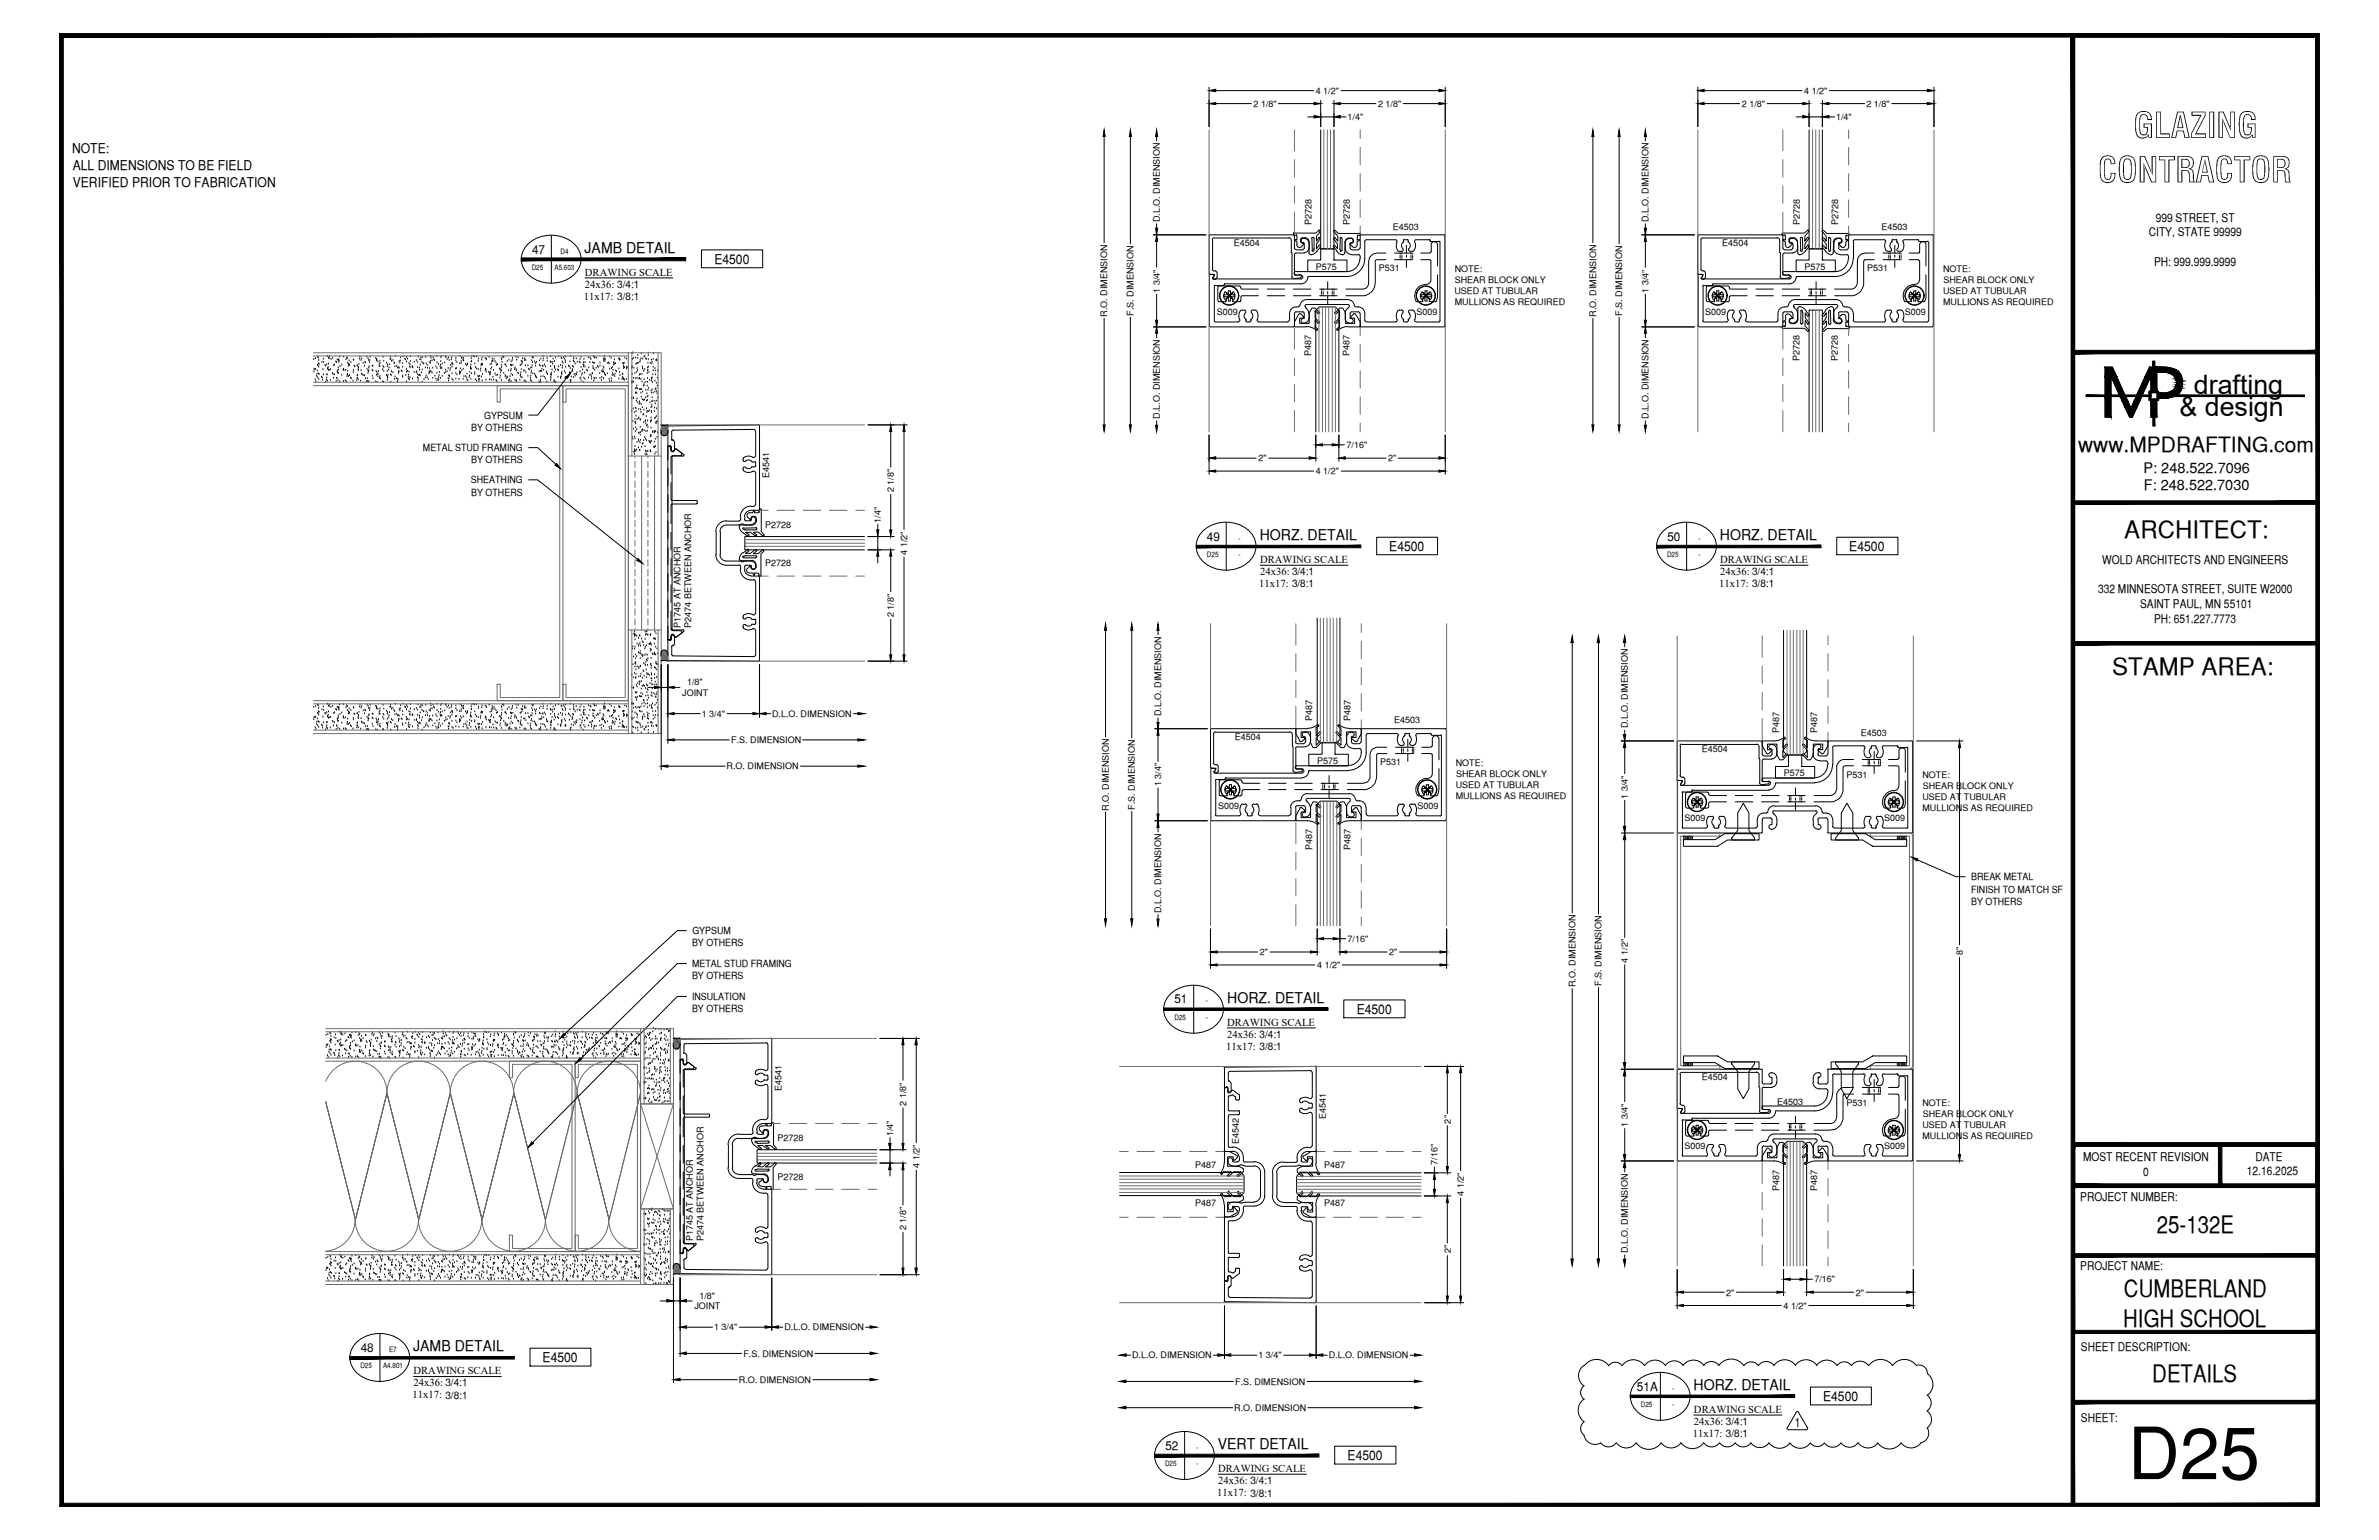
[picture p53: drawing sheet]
<svg xmlns="http://www.w3.org/2000/svg" width="432mm" height="279mm" viewBox="0 0 432 279" stroke-linecap="round" stroke-linejoin="round" font-family="sans-serif">
<defs><g id="words">
<text font-size="13.1" x="386.2" y="268.4">D25</text>
<g font-size="6.3">
<text x="387.2" y="25">GLAZING</text>
<text x="380.8" y="33.1">CONTRACTOR</text>
</g>
<g font-size="4.9">
<text x="398.2" y="71.5">drafting</text>
<text x="395.6" y="75.5">&amp; design</text>
</g>
<g font-size="4.4">
<text x="385.6" y="97.5">ARCHITECT:</text>
<text x="383.3" y="122.5">STAMP AREA:</text>
<text x="391.5" y="223.7">25-132E</text>
<text x="385.5" y="235.4">CUMBERLAND</text>
<text x="385.4" y="240.7">HIGH SCHOOL</text>
<text x="390.7" y="250.7">DETAILS</text>
</g>
<text font-size="3.8" x="377.2" y="82">www.MPDRAFTING.com</text>
<g font-size="2.7">
<text x="106.1" y="45.9">JAMB DETAIL</text>
<text x="228.7" y="98">HORZ. DETAIL</text>
<text x="312.2" y="98">HORZ. DETAIL</text>
<text x="222.8" y="181.9">HORZ. DETAIL</text>
<text x="75" y="245.2">JAMB DETAIL</text>
<text x="307.4" y="252.2">HORZ. DETAIL</text>
<text x="221" y="262.9">VERT DETAIL</text>
</g>
<g font-size="2.6">
<text x="389.1" y="85.8">P: 248.522.7096</text>
<text x="389.1" y="89">F: 248.522.7030</text>
</g>
<g font-size="2.4">
<text x="13.1" y="27.8">NOTE:</text>
<text x="13.2" y="30.8">ALL DIMENSIONS TO BE FIELD</text>
<text x="13.2" y="33.8">VERIFIED PRIOR TO FABRICATION</text>
<text x="129.7" y="47.8">E4500</text>
<text x="252.2" y="99.9">E4500</text>
<text x="335.7" y="99.9">E4500</text>
<text x="246.3" y="183.9">E4500</text>
<text x="98.5" y="247.1">E4500</text>
<text x="330.9" y="254.1">E4500</text>
<text x="244.6" y="264.9">E4500</text>
</g>
<text font-size="2.3" x="325.8" y="258.9">1</text>
<g font-size="2.2">
<text x="391.3" y="40.2">999 STREET, ST</text>
<text x="96.6" y="46">47</text>
<text x="390" y="42.9">CITY, STATE 99999</text>
<text x="391" y="48.2">PH: 999.999.9999</text>
<text x="219.1" y="98.1">49</text>
<text x="302.6" y="98.1">50</text>
<text x="380.8" y="107.6">332 MINNESOTA STREET, SUITE W2000</text>
<text x="381.6" y="102.3">WOLD ARCHITECTS AND ENGINEERS</text>
<text x="388.4" y="110.3">SAINT PAUL, MN 55101</text>
<text x="391" y="113">PH: 651.227.7773</text>
<text x="213.2" y="182.1">51</text>
<text x="378.1" y="210.6">MOST RECENT REVISION</text>
<text x="389" y="213.3">0</text>
<text x="407.8" y="213.2">12.16.2025</text>
<text x="409.4" y="210.6">DATE</text>
<text x="377.6" y="217.8">PROJECT NUMBER:</text>
<text x="377.6" y="230.4">PROJECT NAME:</text>
<text x="65.5" y="245.3">48</text>
<text x="377.7" y="245.2">SHEET DESCRIPTION:</text>
<text x="297.1" y="252.3">51A</text>
<text x="377.7" y="257.9">SHEET:</text>
<text x="211.5" y="263.1">52</text>
</g>
<g font-size="1.9">
<text x="106.2" y="50">DRAWING SCALE</text>
<text x="106.2" y="52.2">24x36: 3/4:1</text>
<text x="106" y="54.4">11x17: 3/8:1</text>
<text x="228.5" y="106.5">11x17: 3/8:1</text>
<text x="228.7" y="102.1">DRAWING SCALE</text>
<text x="228.7" y="104.3">24x36: 3/4:1</text>
<text x="312" y="106.5">11x17: 3/8:1</text>
<text x="312.2" y="102.1">DRAWING SCALE</text>
<text x="312.2" y="104.3">24x36: 3/4:1</text>
<text x="222.6" y="190.4">11x17: 3/8:1</text>
<text x="222.8" y="186.1">DRAWING SCALE</text>
<text x="222.8" y="188.3">24x36: 3/4:1</text>
<text x="75.1" y="249.3">DRAWING SCALE</text>
<text x="75.1" y="251.5">24x36: 3/4:1</text>
<text x="74.9" y="253.7">11x17: 3/8:1</text>
<text x="307.5" y="256.3">DRAWING SCALE</text>
<text x="307.3" y="260.7">11x17: 3/8:1</text>
<text x="307.5" y="258.5">24x36: 3/4:1</text>
<text x="221.1" y="267.1">DRAWING SCALE</text>
<text x="221.1" y="269.2">24x36: 3/4:1</text>
<text x="220.9" y="271.4">11x17: 3/8:1</text>
</g>
<g font-size="1.8">
<text x="87.9" y="75.9">GYPSUM</text>
<text x="76.8" y="81.9">METAL STUD FRAMING</text>
<text x="85.5" y="78.2">BY OTHERS</text>
<text x="85.5" y="87.7">SHEATHING</text>
<text x="85.5" y="84.1">BY OTHERS</text>
<text x="85.5" y="89.9">BY OTHERS</text>
<text x="357.8" y="159.7">BREAK METAL</text>
<text x="357.8" y="161.9">FINISH TO MATCH SF</text>
<text x="357.8" y="164.1">BY OTHERS</text>
<text x="125.6" y="171.7">BY OTHERS</text>
<text x="125.7" y="169.5">GYPSUM</text>
<text x="125.6" y="175.5">METAL STUD FRAMING</text>
<text x="125.6" y="177.7">BY OTHERS</text>
<text x="125.6" y="181.4">INSULATION</text>
<text x="125.6" y="183.6">BY OTHERS</text>
</g>
<g font-size="1.6">
<text x="238.8" y="17">4 1/2&quot;</text>
<text x="327.5" y="17">4 1/2&quot;</text>
<text x="227.5" y="19.4">2 1/8&quot;</text>
<text x="244.6" y="21.8">1/4&quot;</text>
<text x="250.1" y="19.4">2 1/8&quot;</text>
<text x="316.2" y="19.4">2 1/8&quot;</text>
<text x="333.2" y="21.8">1/4&quot;</text>
<text x="338.8" y="19.4">2 1/8&quot;</text>
<text x="210.5" y="40.3" transform="rotate(-90 210.5 40.3)">D.L.O. DIMENSION</text>
<text x="238.1" y="40.9" transform="rotate(-90 238.1 40.9)">P2728</text>
<text x="245" y="40.9" transform="rotate(-90 245 40.9)">P2728</text>
<text x="252.8" y="41.7">E4503</text>
<text x="299.2" y="40.3" transform="rotate(-90 299.2 40.3)">D.L.O. DIMENSION</text>
<text x="326.7" y="40.9" transform="rotate(-90 326.7 40.9)">P2728</text>
<text x="333.6" y="40.9" transform="rotate(-90 333.6 40.9)">P2728</text>
<text x="341.5" y="41.7">E4503</text>
<text x="224" y="44.6">E4504</text>
<text x="312.6" y="44.6">E4504</text>
<text x="210.5" y="53.1" transform="rotate(-90 210.5 53.1)">1 3/4&quot;</text>
<text x="238.8" y="49">P575</text>
<text x="250.3" y="49.2">P531</text>
<text x="264" y="53.3">USED AT TUBULAR</text>
<text x="264" y="49.3">NOTE:</text>
<text x="264" y="51.3">SHEAR BLOCK ONLY</text>
<text x="299.2" y="53.1" transform="rotate(-90 299.2 53.1)">1 3/4&quot;</text>
<text x="327.5" y="49">P575</text>
<text x="338.9" y="49.2">P531</text>
<text x="352.7" y="49.3">NOTE:</text>
<text x="352.7" y="53.3">USED AT TUBULAR</text>
<text x="352.7" y="51.3">SHEAR BLOCK ONLY</text>
<text x="201" y="57.5" transform="rotate(-90 201 57.5)">R.O. DIMENSION</text>
<text x="205.7" y="57.3" transform="rotate(-90 205.7 57.3)">F.S. DIMENSION</text>
<text x="220.9" y="57.1">S009</text>
<text x="257.1" y="57.1">S009</text>
<text x="264" y="55.3">MULLIONS AS REQUIRED</text>
<text x="289.7" y="57.5" transform="rotate(-90 289.7 57.5)">R.O. DIMENSION</text>
<text x="294.4" y="57.3" transform="rotate(-90 294.4 57.3)">F.S. DIMENSION</text>
<text x="309.5" y="57.1">S009</text>
<text x="345.8" y="57.1">S009</text>
<text x="352.7" y="55.3">MULLIONS AS REQUIRED</text>
<text x="238" y="64.6" transform="rotate(-90 238 64.6)">P487</text>
<text x="244.9" y="64.6" transform="rotate(-90 244.9 64.6)">P487</text>
<text x="326.6" y="65.5" transform="rotate(-90 326.6 65.5)">P2728</text>
<text x="333.6" y="65.5" transform="rotate(-90 333.6 65.5)">P2728</text>
<text x="210.5" y="76" transform="rotate(-90 210.5 76)">D.L.O. DIMENSION</text>
<text x="299.2" y="76" transform="rotate(-90 299.2 76)">D.L.O. DIMENSION</text>
<text x="228.4" y="83.7">2&quot;</text>
<text x="244.4" y="81.3">7/16&quot;</text>
<text x="252" y="83.7">2&quot;</text>
<text x="139.6" y="86.7" transform="rotate(-90 139.6 86.7)">E4541</text>
<text x="162.2" y="89.3" transform="rotate(-90 162.2 89.3)">2 1/8&quot;</text>
<text x="238.8" y="86">4 1/2&quot;</text>
<text x="138.9" y="95.8">P2728</text>
<text x="159.9" y="94.9" transform="rotate(-90 159.9 94.9)">1/4&quot;</text>
<text x="164.7" y="100.6" transform="rotate(-90 164.7 100.6)">4 1/2&quot;</text>
<text x="138.9" y="102.7">P2728</text>
<text x="123.5" y="113.9" transform="rotate(-90 123.5 113.9)">P1745 AT ANCHOR</text>
<text x="125.5" y="113.9" transform="rotate(-90 125.5 113.9)">P2474 BETWEEN ANCHOR</text>
<text x="162.2" y="112" transform="rotate(-90 162.2 112)">2 1/8&quot;</text>
<text x="124.7" y="124.3">1/8&quot;</text>
<text x="123.8" y="126.3">JOINT</text>
<text x="127.4" y="130">1 3/4&quot;</text>
<text x="140.1" y="130">D.L.O. DIMENSION</text>
<text x="210.8" y="129.9" transform="rotate(-90 210.8 129.9)">D.L.O. DIMENSION</text>
<text x="238.2" y="130.7" transform="rotate(-90 238.2 130.7)">P487</text>
<text x="245.1" y="130.7" transform="rotate(-90 245.1 130.7)">P487</text>
<text x="253" y="131.3">E4503</text>
<text x="132.7" y="134.8">F.S. DIMENSION</text>
<text x="224.2" y="134.3">E4504</text>
<text x="295.5" y="132.1" transform="rotate(-90 295.5 132.1)">D.L.O. DIMENSION</text>
<text x="308.9" y="136.5">E4504</text>
<text x="322.9" y="133" transform="rotate(-90 322.9 133)">P487</text>
<text x="329.8" y="133" transform="rotate(-90 329.8 133)">P487</text>
<text x="337.8" y="133.5">E4503</text>
<text x="131.9" y="139.6">R.O. DIMENSION</text>
<text x="210.8" y="142.7" transform="rotate(-90 210.8 142.7)">1 3/4&quot;</text>
<text x="239.1" y="138.6">P575</text>
<text x="250.5" y="138.9">P531</text>
<text x="264.2" y="138.9">NOTE:</text>
<text x="264.2" y="142.9">USED AT TUBULAR</text>
<text x="264.3" y="141">SHEAR BLOCK ONLY</text>
<text x="323.8" y="140.8">P575</text>
<text x="335.2" y="141.1">P531</text>
<text x="348.9" y="141.2">NOTE:</text>
<text x="349" y="143.2">SHEAR BLOCK ONLY</text>
<text x="201.2" y="147.1" transform="rotate(-90 201.2 147.1)">R.O. DIMENSION</text>
<text x="206" y="146.9" transform="rotate(-90 206 146.9)">F.S. DIMENSION</text>
<text x="221.1" y="146.7">S009</text>
<text x="257.3" y="146.7">S009</text>
<text x="264.2" y="145">MULLIONS AS REQUIRED</text>
<text x="295.5" y="144.9" transform="rotate(-90 295.5 144.9)">1 3/4&quot;</text>
<text x="305.8" y="148.9">S009</text>
<text x="342" y="148.9">S009</text>
<text x="348.9" y="145.2">USED AT TUBULAR</text>
<text x="348.9" y="147.2">MULLIONS AS REQUIRED</text>
<text x="238.2" y="154.2" transform="rotate(-90 238.2 154.2)">P487</text>
<text x="245.1" y="154.2" transform="rotate(-90 245.1 154.2)">P487</text>
<text x="210.8" y="165.7" transform="rotate(-90 210.8 165.7)">D.L.O. DIMENSION</text>
<text x="228.7" y="173.3">2&quot;</text>
<text x="244.6" y="170.9">7/16&quot;</text>
<text x="252.2" y="173.3">2&quot;</text>
<text x="356.2" y="173.3" transform="rotate(-90 356.2 173.3)">8&quot;</text>
<text x="239.1" y="175.6">4 1/2&quot;</text>
<text x="285.9" y="179.1" transform="rotate(-90 285.9 179.1)">R.O. DIMENSION</text>
<text x="290.7" y="178.9" transform="rotate(-90 290.7 178.9)">F.S. DIMENSION</text>
<text x="295.5" y="174.6" transform="rotate(-90 295.5 174.6)">4 1/2&quot;</text>
<text x="141.9" y="198" transform="rotate(-90 141.9 198)">E4541</text>
<text x="308.9" y="196">E4504</text>
<text x="164.5" y="200.6" transform="rotate(-90 164.5 200.6)">2 1/8&quot;</text>
<text x="240.7" y="203.1" transform="rotate(-90 240.7 203.1)">E4541</text>
<text x="263.3" y="203.8" transform="rotate(-90 263.3 203.8)">2&quot;</text>
<text x="322.6" y="200.5">E4503</text>
<text x="335.2" y="200.6">P531</text>
<text x="348.9" y="200.7">NOTE:</text>
<text x="349" y="202.7">SHEAR BLOCK ONLY</text>
<text x="141.1" y="207.1">P2728</text>
<text x="162.1" y="206.1" transform="rotate(-90 162.1 206.1)">1/4&quot;</text>
<text x="224.9" y="207.5" transform="rotate(-90 224.9 207.5)">E4542</text>
<text x="295.5" y="204.5" transform="rotate(-90 295.5 204.5)">1 3/4&quot;</text>
<text x="305.8" y="208.5">S009</text>
<text x="342" y="208.5">S009</text>
<text x="348.9" y="204.7">USED AT TUBULAR</text>
<text x="348.9" y="206.7">MULLIONS AS REQUIRED</text>
<text x="141.1" y="214">P2728</text>
<text x="166.9" y="211.9" transform="rotate(-90 166.9 211.9)">4 1/2&quot;</text>
<text x="216.9" y="211.9">P487</text>
<text x="240.3" y="212">P487</text>
<text x="260.9" y="211.3" transform="rotate(-90 260.9 211.3)">7/16&quot;</text>
<text x="216.9" y="218.8">P487</text>
<text x="240.3" y="218.9">P487</text>
<text x="265.7" y="217" transform="rotate(-90 265.7 217)">4 1/2&quot;</text>
<text x="322.9" y="216" transform="rotate(-90 322.9 216)">P487</text>
<text x="329.8" y="216" transform="rotate(-90 329.8 216)">P487</text>
<text x="125.7" y="225.2" transform="rotate(-90 125.7 225.2)">P1745 AT ANCHOR</text>
<text x="127.7" y="225.2" transform="rotate(-90 127.7 225.2)">P2474 BETWEEN ANCHOR</text>
<text x="164.5" y="223.2" transform="rotate(-90 164.5 223.2)">2 1/8&quot;</text>
<text x="263.3" y="227.4" transform="rotate(-90 263.3 227.4)">2&quot;</text>
<text x="295.5" y="227.4" transform="rotate(-90 295.5 227.4)">D.L.O. DIMENSION</text>
<text x="329.3" y="232.7">7/16&quot;</text>
<text x="126" y="237.6">JOINT</text>
<text x="126.9" y="235.6">1/8&quot;</text>
<text x="313.3" y="235.1">2&quot;</text>
<text x="323.7" y="237.4">4 1/2&quot;</text>
<text x="336.9" y="235.1">2&quot;</text>
<text x="129.6" y="241.4">1 3/4&quot;</text>
<text x="142.4" y="241.4">D.L.O. DIMENSION</text>
<text x="134.1" y="250.9">R.O. DIMENSION</text>
<text x="134.9" y="246.1">F.S. DIMENSION</text>
<text x="205.5" y="246.4">D.L.O. DIMENSION</text>
<text x="224.2" y="251.2">F.S. DIMENSION</text>
<text x="228.4" y="246.4">1 3/4&quot;</text>
<text x="241.2" y="246.4">D.L.O. DIMENSION</text>
<text x="224" y="256">R.O. DIMENSION</text>
</g>
<g font-size="1.3">
<text x="101.7" y="46">D4</text>
<text x="96.5" y="48.9">D25</text>
<text x="100.6" y="48.9">A5.603</text>
<text x="219.1" y="101">D25</text>
<text x="224.8" y="98.1">-</text>
<text x="224.8" y="101">-</text>
<text x="302.6" y="101">D25</text>
<text x="308.3" y="98.1">-</text>
<text x="308.3" y="101">-</text>
<text x="213.2" y="185">D25</text>
<text x="218.9" y="182.1">-</text>
<text x="218.9" y="185">-</text>
<text x="70.6" y="245.3">E7</text>
<text x="65.4" y="248.2">D25</text>
<text x="69.5" y="248.2">A4.801</text>
<text x="297.8" y="255.2">D25</text>
<text x="303.5" y="252.3">-</text>
<text x="303.5" y="255.2">-</text>
<text x="217.2" y="263.1">-</text>
<text x="211.5" y="265.9">D25</text>
<text x="217.2" y="265.9">-</text>
</g>
</g></defs>
<!-- layer: SURROUNDING CONDITIONS -->
<g fill="none" stroke="#6c6c6c" stroke-width=".18">
<path d="M56.9 70h57.1M56.9 69.3h57.1M56.9 64h63.1v69.1h-63.1M56.9 64.6h57.1M90.2 70h12v57.1h-12v-3h.6v2.5h10.8v-56.1h-10.8v2.5h-.6zM102.2 70h11.8v57.1h-11.8v-3h.5v2.5h10.8v-56.1h-10.8v2.5h-.5zM114 64v69.1M114.7 64v18.7M119.4 64v18.7M120 78.4l.7 .7 .5-.5M120 78l.5-.4 .7 .8-.7 .7-.5-.5M120 78.1l.9 .9"/>
<path d="M120.1 77.9l.9 1M120.1 77.8l1.1 .9M120.3 77.7l.9 .8M120.9 77.7l-.9 .8M121 77.8l-.9 .9M121.2 77.9l-1.1 1M121.2 78.1l-.5-.5-.7 .7M121.2 78.1l-.9 .9M114 82.7h6M115.3 82.7v.4M115.3 83.7v1.1M115.3 85.5v1.1"/>
<path d="M115.3 87.2v1.3M115.3 89v1.2M115.3 90.8v1.2M115.3 92.6v1.2M115.3 94.4v1.2M115.3 96.1v1.2M115.3 98v1.1M115.3 99.8v1.1M116.5 82.7v31.6M117.6 82.7v.4M117.6 83.7v1.1M117.6 85.5v1.1"/>
<path d="M117.6 87.2v1.3M117.6 89v1.2M117.6 90.8v1.2M117.6 92.6v1.2M117.6 94.4v1.2M117.6 96.1v1.2M117.6 98v1.1M117.6 99.8v1.1M118.8 82.7v31.6M114 114.3h6M114.7 114.3v18.8M115.3 101.5v1.2"/>
<path d="M115.3 103.3v1.2M115.3 105.1v1.2M115.3 106.9v1.2M115.3 108.6v1.3M115.3 110.4v1.2M115.3 112.3v1.1M115.3 114v.3M117.6 101.5v1.2M117.6 103.3v1.2M117.6 105.1v1.2M117.6 106.9v1.2M117.6 108.6v1.3"/>
<path d="M117.6 110.4v1.2M117.6 112.3v1.1M117.6 114v.3M119.4 114.3v18.8M120 118.7l.7-.7 .5 .5-.9 .9M120 118.4l.5-.4 .7 .7-.7 .7-.5-.3M120 118.6l.9 .8M120 118.8l.7 .6 .5-.4M120.1 118.4l.9 .9M120.1 118.2l1.1 1M120.3 118.1l.9 .9M120.9 118l-.9 .9"/>
<path d="M121 118.2l-.9 .9M121.2 118.3l-1.1 1M56.9 132.5h57.1M56.9 127.1h57.1M56.9 127.7h57.1M59.1 192.5h57.2M59.1 192h57.2M59.1 186.6h63.1v13.7M59.1 187.2h57.2M59.1 196.2a5.7 5.7 0 0 1 6.5-3.6 5.7 5.7 0 0 1 4.6 5.7M70.2 198.3a5.7 5.7 0 0 1 5.8-5.8 5.7 5.7 0 0 1 5.7 5.8M70.2 198.3l-5.7 23 5.7-23"/>
<path d="M81.7 198.3a5.7 5.7 0 0 1 5.8-5.8 5.7 5.7 0 0 1 5.7 5.8 5.7 5.7 0 0 1 5.8-5.8 5.7 5.7 0 0 1 5.7 5.8M81.7 198.3l-5.7 23 5.7-23M92.5 192.5h11.9v34.6h-11.9v-3h.5v2.4h10.8v-33.4h-10.8v2.4h-.5zM93.3 198.3l-5.8 23 5.8-23M104.4 192.5h11.9v34.6h-11.9v-3h.6v2.4h10.7v-33.4h-10.7v2.4h-.6zM116.3 186.6v13.7M116.9 186.6v13.7M121.7 186.6v13.7M122.2 189.3l.5-.4 .7 .7-.7 .8-.5-.5M122.2 189.4l.9 .9M122.3 189.2l1 1M122.4 189l1 1.1"/>
<path d="M122.5 189l.9 .9-.5 .5-.7-.7M122.9 188.8l-.7 .7M122.9 188.9l.5 .5M123.1 188.9l-.9 .9M123.3 189l-1 1M123.4 189.2l-1 1M123.4 189.4l-.9 .8M116.3 200.3h5.9v19h-5.9zM116.3 219.3v13.7M116.3 200.3h5.9M116.3 200.3l5.9 19M116.3 219.3h5.9"/>
<path d="M116.9 219.3v13.7M121.7 219.3v13.7M122.2 219.3v13.7h-63.1M122.2 200.3l-5.9 19M59.1 232.4h57.2M59.1 227.1h57.2M59.1 227.6h57.2M64.5 221.3l-5.4-21.4 5.4 21.4M76 221.3l-5.8-23 5.8 23M87.4 221.3a5.7 5.7 0 0 1-5.7 5.7 5.7 5.7 0 0 1-5.8-5.7 5.7 5.7 0 0 1-5.7 5.7 5.7 5.7 0 0 1-5.7-5.7 5.7 5.7 0 0 1-5.4 5.7M87.5 221.3a5.7 5.7 0 0 0 5.7 5.7 5.7 5.7 0 0 0 5.8-5.7 5.7 5.7 0 0 0 5.7 5.7 5.7 5.7 0 0 0 5.8-5.7 5.7 5.7 0 0 0 5.7 5.7M87.5 221.3l-5.8-23 5.8 23"/>
<path d="M99 221.3l5.8-23a5.7 5.7 0 0 1 5.7-5.8 5.7 5.7 0 0 1 5.8 5.8l-5.7 23M99 221.3l-5.7-23 5.7 23M110.6 221.3l-5.8-23 5.8 23M122.2 229.7l.5-.4 .7 .7-.7 .8-.5-.5M122.2 229.8l.9 .9M122.2 230.1l.7 .7 .5-.5M122.3 229.6l1 1M122.4 229.5l1 .9M122.5 229.4l.9 .9M123.1 229.4l-.9 .9M123.3 229.4l-1 1M123.4 229.6l-1 1"/>
<path d="M123.4 229.7l-.5-.4-.7 .7M123.4 229.8l-.9 .9"/>
</g>
<g fill="none" stroke="#000" stroke-width=".18">
<path d="M57 65.2h.1M57 67.4h.1M57 67h.1M57.1 67.1h.1M57.2 68.9h.1M57.3 67h.1M57.3 65.1h.1M57.3 69.3h.1M57.5 68.3h.1M57.5 67.9h.1M57.6 67.3h.1M57.7 66.3h.1"/>
<path d="M57.7 68.5h.1M57.7 64.8h.1M57.7 66.4h.1M57.8 66h.1M57.8 65h.1M57.8 67.8h.1M57.8 65.4h.1M57.8 66.6h.1M57.8 68.8h.1M57.9 67.9h.1M57.9 66.1h.1M58.4 68.5h.1"/>
<path d="M58.4 65.7h.1M58.5 68.6h.1M58.5 69h.1M58.6 67.1h.1M58.7 65.2h.1M58.7 65.8h.1M58.7 68h.1M59 66.3h.1M59.1 66.4h.1M59.1 69.3h.1M59.2 69h.1M59.3 68h.1"/>
<path d="M59.3 66.2h.1M59.3 68.6h.1M59.4 68h.1M59.4 64.6h.1M59.4 66.9h.1M59.4 69.2h.1M59.5 67h.1M59.6 66.7h.1M59.6 66h.1M59.6 65h.1M59.6 67.2h.1M59.8 65.1h.1"/>
<path d="M59.8 67.2h.1M59.8 64.7h.1M59.9 69h.1M60 67.1h.1M60.1 65.2h.1M60.3 67.8h.1M60.4 65h.1M60.5 67.9h.1M60.5 68.6h.1M60.6 66.4h.1M60.7 68h.1M60.7 66.2h.1"/>
<path d="M61 65.7h.1M61 69.2h.1M61.1 65.8h.1M61.1 68.6h.1M61.2 68.6h.1M61.2 65.3h.1M61.2 67.5h.1M61.3 67.7h.1M61.3 67.3h.1M61.3 69h.1M61.4 67.1h.1M61.4 65.3h.1"/>
<path d="M61.4 66.7h.1M61.4 65.5h.1M61.4 67.8h.1M61.5 65.7h.1M61.5 65.4h.1M61.7 64.8h.1M61.7 69.3h.1M61.7 66.5h.1M62 68.1h.1M62 66.2h.1M62.3 67.1h.1M62.4 64.8h.1"/>
<path d="M62.4 67h.1M62.4 69.2h.1M62.4 67.2h.1M62.7 69.1h.1M62.7 67.2h.1M62.8 65.3h.1M62.9 69.3h.1M62.9 65h.1M63 68.3h.1M63.1 67.9h.1M63.1 65.8h.1M63.1 68.1h.1"/>
<path d="M63.1 65.1h.1M63.1 67.4h.1M63.2 66.4h.1M63.2 66.1h.1M63.2 68.3h.1M63.3 66h.1M63.4 65.5h.1M63.4 68.1h.1M63.4 66.3h.1M63.6 68.6h.1M63.7 65.8h.1M63.8 68.7h.1"/>
<path d="M64.1 69.2h.1M64.1 67.2h.1M64.1 65.3h.1M64.1 67.6h.1M64.2 65.3h.1M64.3 66.4h.1M64.4 66.5h.1M64.8 69h.1M64.8 68.2h.1M64.8 66.4h.1M64.8 68.6h.1M64.9 68.1h.1"/>
<path d="M65 67.1h.1M65 66.7h.1M65 68.9h.1M65 67.2h.1M65.1 66.7h.1M65.2 66.1h.1M65.3 65.2h.1M65.3 64.8h.1M65.5 69.2h.1M65.5 67.2h.1M65.5 65.4h.1M65.6 67.9h.1"/>
<path d="M65.7 65.1h.1M65.7 68h.1M65.9 65.9h.1M65.9 68.1h.1M66.2 68.2h.1M66.2 66.4h.1M66.2 65.7h.1M66.4 65.8h.1M66.4 68.7h.1M66.6 69.3h.1M66.6 64.8h.1M66.6 67h.1"/>
<path d="M66.6 69.2h.1M66.7 68.7h.1M66.8 69.2h.1M66.8 67.8h.1M66.8 65.1h.1M66.8 67.3h.1M66.9 67.4h.1M66.9 67.3h.1M66.9 65.4h.1M66.9 66.8h.1M66.9 69.3h.1M67 66.5h.1"/>
<path d="M67.1 65.8h.1M67.1 65.4h.1M67.2 64.8h.1M67.6 68.3h.1M67.6 66.4h.1M67.6 67.2h.1M67.7 66.5h.1M67.7 68.7h.1M67.7 67.3h.1M68.2 69.3h.1M68.2 65h.1M68.3 67.4h.1"/>
<path d="M68.3 65.5h.1M68.3 65.2h.1M68.3 68.1h.1M68.4 65.3h.1M68.4 67.6h.1M68.5 69.3h.1M68.6 68.4h.1M68.6 68h.1M68.6 65.7h.1M68.6 67.9h.1M68.7 67.4h.1M68.8 66.5h.1"/>
<path d="M68.8 66.1h.1M68.9 68.6h.1M69 68.3h.1M69 66.5h.1M69 65.5h.1M69 65.9h.1M69 68.8h.1M69.5 67.1h.1M69.5 69.3h.1M69.5 64.8h.1M69.5 66.5h.1M69.6 69.3h.1"/>
<path d="M69.7 67.4h.1M69.7 65.5h.1M69.7 66.7h.1M70.2 65.9h.1M70.2 68.1h.1M70.3 68.3h.1M70.3 66.5h.1M70.3 69h.1M70.3 67.4h.1M70.4 68.6h.1M70.4 66.2h.1M70.4 68.5h.1"/>
<path d="M70.4 68.1h.1M70.5 67.1h.1M70.6 66.7h.1M70.7 66.2h.1M70.8 65.2h.1M70.9 64.8h.1M70.9 68h.1M70.9 69.3h.1M70.9 65.2h.1M71 68.1h.1M71.1 67.4h.1M71.1 65.5h.1"/>
<path d="M71.3 65.4h.1M71.3 67.6h.1M71.5 65.8h.1M71.6 66h.1M71.6 68.8h.1M71.7 68.4h.1M71.7 66.5h.1M71.8 64.6h.1M71.9 68.7h.1M72 66.5h.1M72.1 69.3h.1M72.2 68.8h.1"/>
<path d="M72.2 66.8h.1M72.2 69h.1M72.3 66.7h.1M72.3 67.8h.1M72.4 67.5h.1M72.4 67.4h.1M72.5 65.6h.1M72.5 66.8h.1M72.6 65.8h.1M72.6 65.5h.1M72.7 64.9h.1M72.8 67.3h.1"/>
<path d="M73 67.4h.1M73.1 68.5h.1M73.1 66.6h.1M73.1 66h.1M73.1 68.2h.1M73.2 64.7h.1M73.5 65.2h.1M73.6 65.3h.1M73.7 68.1h.1M73.8 67.5h.1M73.8 65.7h.1M73.8 64.8h.1"/>
<path d="M73.8 67.1h.1M73.8 69.3h.1M74 65.2h.1M74 67.4h.1M74.1 68.5h.1M74.2 68.1h.1M74.2 68.8h.1M74.2 67.5h.1M74.2 66h.1M74.3 68.9h.1M74.4 66.5h.1M74.4 68.5h.1"/>
<path d="M74.4 66.7h.1M74.4 66.2h.1M74.5 64.7h.1M74.5 65.6h.1M74.8 66.6h.1M74.9 66.5h.1M74.9 68.8h.1M74.9 66.7h.1M75.2 67.6h.1M75.2 65.7h.1M75.6 65.4h.1M75.6 67.6h.1"/>
<path d="M75.6 67.4h.1M75.8 65.7h.1M75.8 67.9h.1M75.8 68.5h.1M75.8 66.7h.1M75.9 64.8h.1M75.9 69.1h.1M75.9 68.7h.1M76 68.1h.1M76.1 67.2h.1M76.1 66.8h.1M76.1 68.1h.1"/>
<path d="M76.2 65.3h.1M76.3 66.2h.1M76.3 68.2h.1M76.4 65.3h.1M76.4 64.9h.1M76.5 67.6h.1M76.6 65.7h.1M76.6 64.9h.1M76.6 67.1h.1M76.6 69.3h.1M76.8 65.9h.1M76.9 66h.1"/>
<path d="M77 68.9h.1M77.2 68.6h.1M77.2 66.7h.1M77.3 64.8h.1M77.3 66h.1M77.3 68.2h.1M77.5 66.3h.1M77.5 68.5h.1M77.6 66.8h.1M77.7 68.8h.1M77.9 67.8h.1M77.9 67.6h.1"/>
<path d="M77.9 65.8h.1M77.9 67.4h.1M78 66.9h.1M78.1 65.9h.1M78.1 67.4h.1M78.2 65.5h.1M78.2 64.6h.1M78.2 65h.1M78.2 67.5h.1M78.4 65.5h.1M78.4 67.7h.1M78.5 68.6h.1"/>
<path d="M78.5 66.8h.1M78.6 64.9h.1M78.7 65.3h.1M78.9 65.4h.1M78.9 68.3h.1M79.1 66.5h.1M79.1 68.8h.1M79.3 67.7h.1M79.3 65.8h.1M79.3 64.6h.1M79.3 66.9h.1M79.3 69.1h.1"/>
<path d="M79.5 68.8h.1M79.6 66.1h.1M79.6 68.5h.1M79.6 69h.1M79.7 68.1h.1M79.8 67.6h.1M79.9 66.5h.1M79.9 68.6h.1M79.9 66.9h.1M79.9 66.2h.1M80 64.9h.1M80 65.6h.1"/>
<path d="M80.1 66.7h.1M80.1 64.6h.1M80.2 66.9h.1M80.3 66h.1M80.3 68.3h.1M80.6 67.8h.1M80.7 65.8h.1M80.8 64.7h.1M80.9 67.1h.1M80.9 67.6h.1M81 64.9h.1M81.2 65.2h.1"/>
<path d="M81.2 67.4h.1M81.3 68.7h.1M81.3 66.9h.1M81.4 65h.1M81.4 69.2h.1M81.5 68.8h.1M81.5 68.2h.1M81.5 65.4h.1M81.6 68.3h.1M81.7 67.2h.1M81.7 66.9h.1M81.8 66.3h.1"/>
<path d="M81.9 65.3h.1M82 65h.1M82 67.8h.1M82 65.9h.1M82 66.6h.1M82 68.8h.1M82 66h.1M82.2 66.2h.1M82.2 69h.1M82.7 66.9h.1M82.7 68.8h.1M82.7 65h.1"/>
<path d="M82.7 65.5h.1M82.7 67.8h.1M82.9 66.9h.1M82.9 65.8h.1M82.9 68h.1M83.3 68.8h.1M83.4 67.8h.1M83.4 66h.1M83.4 67.9h.1M83.4 67.5h.1M83.5 64.7h.1M83.6 66.9h.1"/>
<path d="M83.6 67.6h.1M83.7 66h.1M83.7 65.6h.1M83.8 65h.1M83.8 67.2h.1M84 65.3h.1M84.1 68.8h.1M84.1 67h.1M84.1 65h.1M84.1 65.5h.1M84.2 68.3h.1M84.5 66.1h.1"/>
<path d="M84.5 68.3h.1M84.7 66.4h.1M84.7 68.6h.1M84.8 67.9h.1M84.8 69h.1M84.8 66h.1M84.8 66.2h.1M84.9 69.1h.1M85.2 68.5h.1M85.2 68.2h.1M85.3 67.6h.1M85.4 66.6h.1"/>
<path d="M85.4 66.8h.1M85.5 68.8h.1M85.5 67h.1M85.5 66.2h.1M85.5 65.1h.1M85.5 65.7h.1M85.5 66.9h.1M85.6 65.6h.1M85.6 67.8h.1M85.7 64.7h.1M86 64.6h.1M86.1 64.8h.1"/>
<path d="M86.2 67.9h.1M86.2 66h.1M86.2 67.6h.1M86.3 66.7h.1M86.3 68.9h.1M86.5 64.7h.1M86.5 66.9h.1M86.5 69.2h.1M86.7 68.3h.1M86.8 67.1h.1M86.8 65.5h.1M86.9 68.9h.1"/>
<path d="M86.9 65.2h.1M86.9 68.4h.1M86.9 69.2h.1M87 68.8h.1M87.1 68.3h.1M87.2 67.3h.1M87.2 66.9h.1M87.3 66.4h.1M87.4 66.2h.1M87.4 68.4h.1M87.4 66.1h.1M87.4 65.3h.1"/>
<path d="M87.5 65h.1M87.5 66.2h.1M87.5 69.1h.1M87.6 67.9h.1M87.6 66.1h.1M88.1 65h.1M88.1 67.2h.1M88.1 67h.1M88.2 69h.1M88.2 67.1h.1M88.3 65.2h.1M88.3 65.3h.1"/>
<path d="M88.3 67.5h.1M88.7 67.6h.1M88.8 64.8h.1M88.8 68.9h.1M88.8 67.7h.1M88.9 68h.1M89 66.2h.1M89 67.9h.1M89 67.6h.1M89.1 67h.1M89.2 69h.1M89.2 66h.1"/>
<path d="M89.2 66.7h.1M89.3 65.7h.1M89.3 65.1h.1M89.3 65.5h.1M89.5 65.6h.1M89.5 68.5h.1M89.6 69h.1M89.6 67.2h.1M89.7 65.2h.1M89.9 65.6h.1M89.9 67.8h.1M90 65.9h.1"/>
<path d="M90 68.1h.1M90 69h.1M90.1 66.3h.1M90.2 69.2h.1M90.3 68.1h.1M90.3 66.2h.1M90.7 66.9h.1M90.7 68.6h.1M90.8 68.2h.1M90.8 67.1h.1M90.9 67.6h.1M90.9 67.2h.1"/>
<path d="M91 69h.1M91 66.7h.1M91 65.1h.1M91 67.3h.1M91.1 65.3h.1M91.1 66.3h.1M91.1 65.7h.1M91.2 64.8h.1M91.3 64.8h.1M91.4 64.9h.1M91.4 67.8h.1M91.7 68.1h.1"/>
<path d="M91.7 66.2h.1M91.7 68.4h.1M91.9 66.5h.1M91.9 68.7h.1M92 68.4h.1M92.1 65.6h.1M92.1 68.5h.1M92.3 69.1h.1M92.3 67.2h.1M92.4 65.3h.1M92.5 69.3h.1M92.5 68.9h.1"/>
<path d="M92.6 68.3h.1M92.6 66.2h.1M92.7 67.3h.1M92.8 67h.1M92.8 65.7h.1M92.8 67.9h.1M92.8 66.4h.1M92.8 69.2h.1M93 65.4h.1M93 68.1h.1M93 65h.1M93.1 66.3h.1"/>
<path d="M93.4 67.1h.1M93.5 66.7h.1M93.5 69h.1M93.7 64.8h.1M93.7 67.1h.1M93.7 69.3h.1M93.7 69.1h.1M93.7 67.3h.1M93.8 65.3h.1M94 67.7h.1M94 64.9h.1M94.1 67.8h.1"/>
<path d="M94.4 69h.1M94.4 68.2h.1M94.4 66.4h.1M94.5 68h.1M94.6 67.6h.1M94.6 66.2h.1M94.6 68.5h.1M94.6 67.1h.1M94.6 65.5h.1M94.7 66h.1M94.7 65.7h.1M94.7 68.5h.1"/>
<path d="M94.8 65.7h.1M94.9 65.1h.1M95.1 67.3h.1M95.1 69.2h.1M95.2 65.4h.1M95.2 65.1h.1M95.2 67.3h.1M95.3 69.2h.1M95.4 66.4h.1M95.4 65.4h.1M95.4 67.6h.1M95.4 69.3h.1"/>
<path d="M95.8 68.3h.1M95.8 66.4h.1M95.9 67h.1M96.1 67.1h.1M96.3 68.6h.1M96.3 68.3h.1M96.3 66.8h.1M96.3 69h.1M96.4 67.7h.1M96.5 69.2h.1M96.5 67.4h.1M96.5 65.5h.1"/>
<path d="M96.5 66.7h.1M96.6 66.4h.1M96.6 64.8h.1M96.6 65.8h.1M96.7 65h.1M96.7 67.8h.1M96.8 64.8h.1M97 65.7h.1M97 67.9h.1M97.2 68.3h.1M97.2 66.4h.1M97.2 66h.1"/>
<path d="M97.2 68.2h.1M97.3 68.5h.1M97.3 65.7h.1M97.4 68.6h.1M97.9 69.3h.1M97.9 67.4h.1M97.9 65.5h.1M97.9 66.3h.1M98 69.3h.1M98 66.4h.1M98.1 69h.1M98.1 67.4h.1"/>
<path d="M98.2 68.4h.1M98.2 65.2h.1M98.3 67.4h.1M98.4 67h.1M98.4 66.4h.1M98.6 68.3h.1M98.6 66.5h.1M98.6 64.6h.1M98.6 65.5h.1M98.6 65.1h.1M98.7 67.2h.1M98.8 66.2h.1"/>
<path d="M98.8 68.5h.1M99 66.5h.1M99 68.8h.1M99.2 67.5h.1M99.3 69.3h.1M99.3 67.8h.1M99.3 65.5h.1M99.3 65h.1M99.4 67.9h.1M99.9 65.7h.1M99.9 68.4h.1M99.9 66.5h.1"/>
<path d="M99.9 64.7h.1M99.9 69h.1M99.9 67.9h.1M100 65.8h.1M100 68.6h.1M100.1 68.1h.1M100.1 67.7h.1M100.2 67.1h.1M100.3 66.1h.1M100.3 65.7h.1M100.4 65.2h.1M100.6 69.3h.1"/>
<path d="M100.6 67.5h.1M100.6 69h.1M100.6 65.6h.1M100.6 66.8h.1M100.6 66.5h.1M100.8 64.9h.1M100.8 67.1h.1M100.8 69.3h.1M101.2 67.1h.1M101.3 68.5h.1M101.3 66.5h.1M101.3 64.7h.1"/>
<path d="M101.3 67.2h.1M101.7 66.3h.1M101.7 68.5h.1M101.8 68.7h.1M101.9 68.3h.1M101.9 65h.1M101.9 67.8h.1M102 67.6h.1M102 65.1h.1M102 67.9h.1M102 65.7h.1M102 66.8h.1"/>
<path d="M102.1 66.4h.1M102.2 65.8h.1M102.3 64.8h.1M102.4 65.2h.1M102.4 67.4h.1M102.6 68.6h.1M102.6 65.5h.1M102.6 67.7h.1M102.6 65.8h.1M102.7 68.5h.1M102.7 66.6h.1M102.7 64.8h.1"/>
<path d="M102.7 68.7h.1M103.2 66.4h.1M103.3 66.5h.1M103.4 67.6h.1M103.4 65.7h.1M103.5 64.6h.1M103.5 66.9h.1M103.5 69.1h.1M103.6 69.3h.1M103.6 69h.1M103.7 68.4h.1M103.8 67.4h.1"/>
<path d="M103.9 67.1h.1M103.9 66.5h.1M103.9 67.2h.1M104.1 68.5h.1M104.1 66.6h.1M104.1 64.8h.1M104.1 65.5h.1M104.1 65.2h.1M104.2 65.7h.1M104.2 67.9h.1M104.4 66h.1M104.4 68.3h.1"/>
<path d="M104.5 67.9h.1M104.6 65.1h.1M104.6 68h.1M104.7 67.6h.1M104.8 65.7h.1M105.2 65.7h.1M105.3 65.2h.1M105.3 67.4h.1M105.3 65.8h.1M105.3 68.7h.1M105.4 68.6h.1M105.5 66.7h.1"/>
<path d="M105.5 64.8h.1M105.5 69.1h.1M105.6 68.1h.1M105.7 67.8h.1M105.7 67.1h.1M105.9 66.2h.1M105.9 69.3h.1M105.9 65.8h.1M105.9 66.5h.1M106 65.2h.1M106 66.3h.1M106 68.6h.1"/>
<path d="M106.1 67.7h.1M106.2 65.8h.1M106.2 66.6h.1M106.2 68.8h.1M106.5 67.2h.1M106.6 67.3h.1M106.8 68.6h.1M106.8 64.9h.1M106.9 66.7h.1M107.1 65.8h.1M107.1 68.1h.1M107.1 65h.1"/>
<path d="M107.3 65.2h.1M107.3 68.1h.1M107.4 68.8h.1M107.4 68.4h.1M107.5 67.8h.1M107.6 65.8h.1M107.6 66.9h.1M107.6 66.5h.1M107.8 65.9h.1M107.8 64.7h.1M107.8 66.9h.1M107.8 69.2h.1"/>
<path d="M107.8 68.6h.1M107.9 64.9h.1M107.9 65.9h.1M107.9 65h.1M107.9 67.2h.1M107.9 68.8h.1M108.2 68.6h.1M108.2 66.8h.1M108.2 65h.1M108.5 66.5h.1M108.6 66.7h.1M108.8 67.8h.1"/>
<path d="M108.9 65.8h.1M108.9 66.4h.1M108.9 68.6h.1M109.2 69h.1M109.2 68.5h.1M109.2 67.4h.1M109.3 67.5h.1M109.4 67.1h.1M109.5 66.5h.1M109.5 68.7h.1M109.5 67.5h.1M109.6 66.8h.1"/>
<path d="M109.6 65h.1M109.6 65.6h.1M109.6 65.3h.1M109.7 65.2h.1M109.7 64.6h.1M109.7 67.8h.1M109.8 65.5h.1M109.8 68h.1M109.9 65.2h.1M109.9 68.1h.1M110.2 67.8h.1M110.3 65.9h.1"/>
<path d="M110.4 65.8h.1M110.6 66h.1M110.6 68.8h.1M110.7 64.8h.1M110.7 67h.1M110.7 69.2h.1M110.9 68.7h.1M110.9 65h.1M111 66.9h.1M111 69.2h.1M111.1 68.1h.1M111.2 67.8h.1"/>
<path d="M111.2 66.7h.1M111.3 67.2h.1M111.4 66.2h.1M111.4 65.8h.1M111.4 68.1h.1M111.5 65.3h.1M111.6 66.1h.1M111.6 68.3h.1M111.6 67.9h.1M111.7 66h.1M111.8 67.3h.1M111.9 67.4h.1"/>
<path d="M112.3 68.8h.1M112.3 66.9h.1M112.3 65.1h.1M112.4 65.2h.1M112.5 65.3h.1M112.5 67.6h.1M112.5 68.1h.1M112.9 68.8h.1M113 67.9h.1M113 68.5h.1M113 66h.1M113.1 68.8h.1"/>
<path d="M113.2 66.9h.1M113.2 66.4h.1M113.2 68.6h.1M113.2 66h.1M113.2 66.5h.1M113.2 68.9h.1M113.3 65.9h.1M113.3 66.7h.1M113.3 69h.1M113.4 65h.1M113.7 68.8h.1M113.7 66.9h.1"/>
<path d="M113.7 65.2h.1M113.7 66.6h.1M113.9 66.7h.1M114.7 69.3h.1M114.7 72.3h.1M114.7 66.7h.1M114.7 69.5h.1M114.7 74.6h.1M114.7 67.9h.1M114.7 66.5h.1M114.7 64.1h.1M114.8 65.2h.1"/>
<path d="M114.8 79.4h.1M114.9 79.7h.1M114.9 76.5h.1M114.9 64h.1M114.9 74.2h.1M114.9 72.2h.1M115 77.9h.1M115 72.3h.1M115 68.6h.1M115 69.3h.1M115 65h.1M115.1 66.8h.1"/>
<path d="M115.2 74.9h.1M115.2 79.3h.1M115.3 79.6h.1M115.3 76.1h.1M115.3 67.8h.1M115.3 76.6h.1M115.3 78.3h.1M115.3 70.5h.1M115.3 74h.1M115.3 71.4h.1M115.4 76.9h.1M115.4 65h.1"/>
<path d="M115.4 77.6h.1M115.4 76.6h.1M115.4 68.7h.1M115.4 75.5h.1M115.4 74.2h.1M115.4 74.7h.1M115.4 71.2h.1M115.4 66.1h.1M115.5 72.8h.1M115.5 70.4h.1M115.6 71.4h.1M115.6 70h.1"/>
<path d="M115.6 78h.1M115.6 67.6h.1M115.6 66h.1M115.6 68.6h.1M115.6 76.1h.1M115.6 72.4h.1M115.6 66.9h.1M115.7 67.2h.1M115.7 70.5h.1M115.8 65.9h.1M115.8 64.5h.1M115.8 65h.1"/>
<path d="M115.8 73.1h.1M115.9 79.8h.1M115.9 78.6h.1M116 74.3h.1M116 68.8h.1M116 75.8h.1M116 76h.1M116 78.5h.1M116 73.3h.1M116.1 72.9h.1M116.1 68.6h.1M116.1 70.7h.1"/>
<path d="M116.1 68.1h.1M116.1 65.7h.1M116.1 73.2h.1M116.2 78.9h.1M116.2 77.5h.1M116.2 76.2h.1M116.2 67.9h.1M116.2 65.4h.1M116.3 76.2h.1M116.3 79.9h.1M116.3 74.4h.1M116.3 70.7h.1"/>
<path d="M116.3 78.5h.1M116.3 74.8h.1M116.3 68.8h.1M116.3 65.1h.1M116.3 71.3h.1M116.4 73.4h.1M116.4 72.1h.1M116.4 64.1h.1M116.5 70.7h.1M116.5 69.3h.1M116.5 67.9h.1M116.5 78.1h.1"/>
<path d="M116.5 78.3h.1M116.6 66.5h.1M116.6 72.5h.1M116.6 74h.1M116.6 65.2h.1M116.6 67h.1M116.6 71.1h.1M116.6 66.9h.1M116.6 78h.1M116.7 75.3h.1M116.8 72.6h.1M116.8 70h.1"/>
<path d="M116.8 79.9h.1M116.8 76.7h.1M116.8 75.2h.1M116.8 67.4h.1M116.9 78.1h.1M116.9 74.4h.1M116.9 68.9h.1M116.9 69.5h.1M116.9 69.9h.1M116.9 64.8h.1M117 72.6h.1M117 67.1h.1"/>
<path d="M117 79.4h.1M117 64.6h.1M117.1 76.5h.1M117.2 79.7h.1M117.2 76.3h.1M117.2 72.2h.1M117.2 78.3h.1M117.2 76.9h.1M117.2 70.8h.1M117.2 69.3h.1M117.2 65.1h.1M117.3 75.6h.1"/>
<path d="M117.3 65.2h.1M117.3 74.2h.1M117.3 72.8h.1M117.3 79.9h.1M117.3 77.3h.1M117.4 71.4h.1M117.4 74.9h.1M117.5 70h.1M117.5 78.2h.1M117.5 67.8h.1M117.5 77.2h.1M117.5 74.6h.1"/>
<path d="M117.5 72h.1M117.5 68.6h.1M117.5 67.3h.1M117.5 76.4h.1M117.5 72.6h.1M117.5 69.3h.1M117.5 66.7h.1M117.6 65.9h.1M117.6 70.8h.1M117.6 67.1h.1M117.6 77.6h.1M117.6 71.9h.1"/>
<path d="M117.7 64.5h.1M117.7 65.3h.1M117.7 74.7h.1M117.7 64.1h.1M117.7 70.4h.1M117.7 66.6h.1M117.8 67.6h.1M117.9 74.5h.1M117.9 69h.1M118 73.1h.1M118 65.9h.1M118 79.2h.1"/>
<path d="M118.1 79h.1M118.1 76.5h.1M118.1 76.6h.1M118.2 77.7h.1M118.2 70.9h.1M118.2 75.8h.1M118.2 79.1h.1M118.2 74h.1M118.2 76.3h.1M118.2 74.9h.1M118.2 74.6h.1M118.2 69.1h.1"/>
<path d="M118.2 65.3h.1M118.2 71.3h.1M118.2 68.7h.1M118.3 73.5h.1M118.3 72.9h.1M118.3 68.6h.1M118.3 73.9h.1M118.3 66h.1M118.4 72.1h.1M118.4 70.7h.1M118.4 65.7h.1M118.4 68.6h.1"/>
<path d="M118.4 69.4h.1M118.4 78.4h.1M118.5 68h.1M118.5 72.8h.1M118.5 78.5h.1M118.6 66.6h.1M118.6 65.2h.1M118.6 67.2h.1M118.6 71.3h.1M118.6 64.1h.1M118.7 78.3h.1M118.8 78.4h.1"/>
<path d="M118.8 74.7h.1M118.8 74h.1M118.8 78.5h.1M118.8 75.9h.1M118.9 72.8h.1M118.9 69.2h.1M118.9 71.1h.1M118.9 66.9h.1M118.9 67.3h.1M118.9 73.3h.1M118.9 70.7h.1M119 79.7h.1"/>
<path d="M119 78.3h.1M119 75.8h.1M119 68h.1M119.1 76.9h.1M119.1 76.7h.1M119.1 70.5h.1M119.1 65.4h.1M119.1 75.6h.1M119.1 76.6h.1M119.1 69.5h.1M119.2 74.2h.1M119.2 72.8h.1"/>
<path d="M119.2 71.1h.1M119.2 65.5h.1M119.2 65.3h.1M119.3 71.4h.1M119.3 79.4h.1M119.3 70h.1M119.3 68.6h.1M119.3 76.5h.1M119.4 67.3h.1M119.4 78.5h.1M119.4 72.2h.1M115.1 82h.1"/>
<path d="M115.2 82.4h.1M115.2 81.6h.1M115.3 81h.1M115.3 81.9h.1M115.4 81.9h.1M115.6 81.7h.1M115.6 80.3h.1M115.9 81.3h.1M116 80.1h.1M116.1 81.7h.1M116.1 80.3h.1M116.5 81.2h.1"/>
<path d="M116.6 80.6h.1M116.7 80.5h.1M117.1 82.4h.1M117.1 81h.1M117.2 81.9h.1M117.3 82h.1M117.3 82.5h.1M117.4 82.5h.1M117.5 81.9h.1M117.6 81.9h.1M117.8 80.1h.1M117.9 80.3h.1"/>
<path d="M118 81.8h.1M118 80.4h.1M118 81.9h.1M118.1 82h.1M118.2 80.1h.1M118.7 81.2h.1M118.7 80.2h.1M118.9 82.4h.1M118.9 81.1h.1M118.9 81h.1M119.1 82.1h.1M114.8 117.7h.1"/>
<path d="M114.9 117.3h.1M115 119.2h.1M115.1 115.1h.1M115.2 114.7h.1M115.2 115.5h.1M115.2 117.8h.1M115.3 116.1h.1M115.3 117.4h.1M115.3 115.3h.1M115.3 118.8h.1M115.4 115.3h.1M115.4 119.5h.1"/>
<path d="M115.6 115.4h.1M115.6 119.1h.1M115.6 116.8h.1M115.9 117.2h.1M115.9 115.8h.1M115.9 118.4h.1M116 117h.1M116 118.6h.1M116.1 115.4h.1M116.1 116.8h.1M116.2 118.2h.1M116.2 119.5h.1"/>
<path d="M116.3 117.2h.1M116.3 118.6h.1M116.5 116h.1M116.5 119h.1M116.5 118.8h.1M116.6 116.5h.1M116.6 119.1h.1M116.7 116.6h.1M116.8 117.1h.1M116.9 118.9h.1M117 117.7h.1M117.1 114.7h.1"/>
<path d="M117.1 116h.1M117.2 117.4h.1M117.2 115.3h.1M117.2 118.8h.1M117.3 115.1h.1M117.3 114.5h.1M117.3 117.2h.1M117.3 119.8h.1M117.4 114.6h.1M117.5 115.2h.1M117.5 118.9h.1M117.5 119.9h.1"/>
<path d="M117.6 115.3h.1M117.6 119.5h.1M117.8 117h.1M117.9 116.8h.1M118 115.3h.1M118 116.7h.1M118 115.2h.1M118 117.8h.1M118.1 118.1h.1M118.1 115.1h.1M118.2 119.4h.1M118.2 117h.1"/>
<path d="M118.2 117.9h.1M118.4 118.7h.1M118.5 118.6h.1M118.7 116h.1M118.7 116.8h.1M118.7 118.8h.1M118.7 115.8h.1M118.8 118.7h.1M118.8 118.5h.1M118.9 114.7h.1M118.9 116h.1M119 117.4h.1"/>
<path d="M119 118.8h.1M119.1 115h.1M119.3 117.7h.1M119.4 118.6h.1M57 128.3h.1M57 130.6h.1M57 130.1h.1M57.1 130.2h.1M57.2 132h.1M57.3 130.1h.1M57.3 128.2h.1M57.3 132.3h.1"/>
<path d="M57.5 131.4h.1M57.5 131h.1M57.6 130.4h.1M57.7 129.4h.1M57.7 131.6h.1M57.7 128h.1M57.7 129.5h.1M57.8 129.1h.1M57.8 128.1h.1M57.8 130.9h.1M57.8 128.5h.1M57.8 129.7h.1"/>
<path d="M57.8 132h.1M57.9 131.1h.1M57.9 129.2h.1M58.4 131.6h.1M58.4 128.8h.1M58.5 131.7h.1M58.5 132.1h.1M58.6 130.1h.1M58.7 128.3h.1M58.7 128.9h.1M58.7 131.1h.1M59 129.4h.1"/>
<path d="M59.1 129.5h.1M59.1 132.4h.1M59.2 132h.1M59.3 131.1h.1M59.3 129.3h.1M59.3 131.7h.1M59.4 131.1h.1M59.4 127.8h.1M59.4 130h.1M59.4 132.2h.1M59.5 130.1h.1M59.6 129.7h.1"/>
<path d="M59.6 129.2h.1M59.6 128.1h.1M59.6 130.3h.1M59.8 128.2h.1M59.8 130.2h.1M59.8 127.8h.1M59.9 132.1h.1M60 130.2h.1M60.1 128.3h.1M60.3 130.9h.1M60.4 128.1h.1M60.5 131h.1"/>
<path d="M60.5 131.7h.1M60.6 129.5h.1M60.7 131.1h.1M60.7 129.3h.1M61 128.7h.1M61 132.3h.1M61.1 128.8h.1M61.1 131.7h.1M61.2 131.8h.1M61.2 128.3h.1M61.2 130.6h.1M61.3 130.8h.1"/>
<path d="M61.3 130.4h.1M61.3 132.1h.1M61.4 130.2h.1M61.4 128.3h.1M61.4 129.9h.1M61.4 128.7h.1M61.4 130.9h.1M61.5 128.8h.1M61.5 128.5h.1M61.7 127.9h.1M61.7 132.3h.1M61.7 129.6h.1"/>
<path d="M62 131.2h.1M62 129.3h.1M62.3 130.2h.1M62.4 127.8h.1M62.4 130h.1M62.4 132.3h.1M62.4 130.4h.1M62.7 132.2h.1M62.7 130.2h.1M62.8 128.4h.1M62.9 132.4h.1M62.9 128.1h.1"/>
<path d="M63 131.4h.1M63.1 131.1h.1M63.1 128.9h.1M63.1 128.2h.1M63.1 130.5h.1M63.2 129.5h.1M63.2 129.2h.1M63.2 131.4h.1M63.3 129.2h.1M63.4 128.6h.1M63.4 131.3h.1M63.4 129.4h.1"/>
<path d="M63.6 131.7h.1M63.7 128.9h.1M63.8 131.8h.1M64.1 132.3h.1M64.1 130.3h.1M64.1 128.4h.1M64.1 130.6h.1M64.2 128.5h.1M64.3 129.5h.1M64.4 129.7h.1M64.8 132.1h.1M64.8 131.3h.1"/>
<path d="M64.8 129.5h.1M64.8 131.7h.1M64.9 131.1h.1M65 130.2h.1M65 129.8h.1M65 132h.1M65 130.4h.1M65.1 129.8h.1M65.2 129.2h.1M65.3 128.3h.1M65.3 127.9h.1M65.5 132.3h.1"/>
<path d="M65.5 130.4h.1M65.5 128.5h.1M65.6 131h.1M65.7 128.2h.1M65.7 131.1h.1M65.9 129h.1M65.9 131.3h.1M66.2 131.3h.1M66.2 129.5h.1M66.2 128.8h.1M66.4 129h.1M66.4 131.8h.1"/>
<path d="M66.6 132.4h.1M66.6 127.9h.1M66.6 130.1h.1M66.6 132.3h.1M66.7 131.8h.1M66.8 132.3h.1M66.8 130.8h.1M66.8 128.1h.1M66.8 130.4h.1M66.9 130.5h.1M66.9 130.4h.1M66.9 128.5h.1"/>
<path d="M66.9 129.9h.1M66.9 132.5h.1M67 129.7h.1M67.1 128.9h.1M67.1 128.5h.1M67.2 128h.1M67.6 131.4h.1M67.6 129.5h.1M67.6 130.3h.1M67.7 129.6h.1M67.7 131.8h.1M67.7 130.4h.1"/>
<path d="M68.2 132.4h.1M68.2 128.1h.1M68.3 130.4h.1M68.3 128.6h.1M68.3 128.3h.1M68.3 131.1h.1M68.4 128.5h.1M68.4 130.7h.1M68.5 132.5h.1M68.6 131.5h.1M68.6 131.1h.1M68.6 128.7h.1"/>
<path d="M68.6 130.9h.1M68.7 130.6h.1M68.8 129.5h.1M68.8 129.2h.1M68.9 131.8h.1M69 131.4h.1M69 129.6h.1M69 128.6h.1M69 129h.1M69 131.9h.1M69.5 130.2h.1M69.5 132.4h.1"/>
<path d="M69.5 128h.1M69.5 129.6h.1M69.6 132.4h.1M69.7 130.5h.1M69.7 128.7h.1M69.7 129.7h.1M70.2 129h.1M70.2 131.3h.1M70.3 131.4h.1M70.3 129.6h.1M70.3 132.1h.1M70.3 130.5h.1"/>
<path d="M70.4 131.8h.1M70.4 129.3h.1M70.4 131.5h.1M70.4 131.2h.1M70.5 130.2h.1M70.6 129.9h.1M70.7 129.3h.1M70.8 128.3h.1M70.9 128h.1M70.9 131.1h.1M70.9 132.5h.1M70.9 128.3h.1"/>
<path d="M71 131.2h.1M71.1 130.6h.1M71.1 128.7h.1M71.3 128.5h.1M71.3 130.7h.1M71.5 128.9h.1M71.6 129.1h.1M71.6 132h.1M71.7 131.5h.1M71.7 129.7h.1M71.8 127.8h.1M71.9 131.8h.1"/>
<path d="M72 129.6h.1M72.1 132.5h.1M72.2 131.8h.1M72.2 129.9h.1M72.2 132.1h.1M72.3 129.8h.1M72.3 130.9h.1M72.4 130.6h.1M72.4 130.5h.1M72.5 128.7h.1M72.5 129.9h.1M72.6 129h.1"/>
<path d="M72.6 128.6h.1M72.7 128h.1M72.8 130.4h.1M73 130.6h.1M73.1 131.6h.1M73.1 129.7h.1M73.1 129.1h.1M73.1 131.3h.1M73.2 127.8h.1M73.5 128.3h.1M73.6 128.4h.1M73.7 131.3h.1"/>
<path d="M73.8 130.6h.1M73.8 128.8h.1M73.8 128h.1M73.8 130.2h.1M73.8 132.4h.1M74 128.3h.1M74 130.5h.1M74.1 131.6h.1M74.2 131.2h.1M74.2 131.9h.1M74.2 130.6h.1M74.2 129.1h.1"/>
<path d="M74.3 132h.1M74.4 129.6h.1M74.4 131.6h.1M74.4 129.8h.1M74.4 129.2h.1M74.5 127.8h.1M74.5 128.7h.1M74.8 129.7h.1M74.9 129.7h.1M74.9 131.9h.1M74.9 129.9h.1M75.2 130.7h.1"/>
<path d="M75.2 128.8h.1M75.6 128.5h.1M75.6 130.7h.1M75.6 130.6h.1M75.8 128.8h.1M75.8 131.1h.1M75.8 131.6h.1M75.8 129.8h.1M75.9 127.9h.1M75.9 132.2h.1M75.9 131.8h.1M76 131.3h.1"/>
<path d="M76.1 130.3h.1M76.1 129.9h.1M76.1 131.2h.1M76.2 128.4h.1M76.3 129.3h.1M76.3 131.3h.1M76.4 128.3h.1M76.4 128h.1M76.5 130.7h.1M76.6 128.8h.1M76.6 128h.1M76.6 130.2h.1"/>
<path d="M76.6 132.5h.1M76.8 129h.1M76.9 129.2h.1M77 132h.1M77.2 131.7h.1M77.2 129.9h.1M77.3 128h.1M77.3 129.1h.1M77.3 131.3h.1M77.5 129.4h.1M77.5 131.6h.1M77.6 129.9h.1"/>
<path d="M77.7 131.9h.1M77.9 130.9h.1M77.9 130.7h.1M77.9 128.9h.1M77.9 130.6h.1M78 130h.1M78.1 129h.1M78.1 130.5h.1M78.2 128.7h.1M78.2 127.7h.1M78.2 128.1h.1M78.2 130.6h.1"/>
<path d="M78.4 128.6h.1M78.4 130.8h.1M78.5 131.7h.1M78.5 129.9h.1M78.6 128h.1M78.7 128.3h.1M78.9 128.5h.1M78.9 131.3h.1M79.1 129.7h.1M79.1 131.9h.1M79.3 130.8h.1M79.3 128.9h.1"/>
<path d="M79.3 127.8h.1M79.3 130h.1M79.3 132.2h.1M79.5 132h.1M79.6 129.2h.1M79.6 131.6h.1M79.6 132.1h.1M79.7 131.3h.1M79.8 130.6h.1M79.9 129.7h.1M79.9 131.8h.1M79.9 129.9h.1"/>
<path d="M79.9 129.3h.1M80 128h.1M80 128.7h.1M80.1 129.8h.1M80.1 127.8h.1M80.2 129.9h.1M80.3 129.2h.1M80.3 131.4h.1M80.6 130.9h.1M80.7 129h.1M80.8 127.8h.1M80.9 130.2h.1"/>
<path d="M80.9 130.7h.1M81 128h.1M81.2 128.3h.1M81.2 130.6h.1M81.3 131.8h.1M81.3 130h.1M81.4 128.1h.1M81.4 132.3h.1M81.5 131.9h.1M81.5 131.3h.1M81.5 128.5h.1M81.6 131.4h.1"/>
<path d="M81.7 130.3h.1M81.7 130h.1M81.8 129.3h.1M81.9 128.4h.1M82 128h.1M82 130.9h.1M82 129h.1M82 129.7h.1M82 132h.1M82 129.2h.1M82.2 129.3h.1M82.2 132.1h.1"/>
<path d="M82.7 130h.1M82.7 131.9h.1M82.7 128.1h.1M82.7 128.6h.1M82.7 130.8h.1M82.9 130h.1M82.9 128.9h.1M82.9 131.1h.1M83.3 132h.1M83.4 130.9h.1M83.4 129.1h.1M83.4 131h.1"/>
<path d="M83.4 130.6h.1M83.5 127.8h.1M83.6 130h.1M83.6 130.7h.1M83.7 129.1h.1M83.7 128.7h.1M83.8 128.1h.1M83.8 130.3h.1M84 128.5h.1M84.1 131.9h.1M84.1 130h.1M84.1 128.1h.1"/>
<path d="M84.1 128.6h.1M84.2 131.4h.1M84.5 129.2h.1M84.5 131.4h.1M84.7 129.5h.1M84.7 131.7h.1M84.8 131h.1M84.8 132.1h.1M84.8 129.1h.1M84.8 129.3h.1M84.9 132.2h.1M85.2 131.6h.1"/>
<path d="M85.2 131.3h.1M85.3 130.7h.1M85.4 129.7h.1M85.4 129.9h.1M85.5 132h.1M85.5 130.1h.1M85.5 129.3h.1M85.5 128.2h.1M85.5 128.8h.1M85.5 130h.1M85.6 128.7h.1M85.6 130.9h.1"/>
<path d="M85.7 127.8h.1M86 127.8h.1M86.1 127.9h.1M86.2 131h.1M86.2 129.2h.1M86.2 130.7h.1M86.3 129.7h.1M86.3 132h.1M86.5 127.8h.1M86.5 130h.1M86.5 132.3h.1M86.7 131.4h.1"/>
<path d="M86.8 130.2h.1M86.8 128.6h.1M86.9 132h.1M86.9 128.3h.1M86.9 131.5h.1M86.9 132.3h.1M87 132h.1M87.1 131.4h.1M87.2 130.4h.1M87.2 130h.1M87.3 129.4h.1M87.4 129.2h.1"/>
<path d="M87.4 131.4h.1M87.4 128.5h.1M87.5 128.1h.1M87.5 129.3h.1M87.5 132.2h.1M87.6 131.1h.1M87.6 129.2h.1M88.1 128.1h.1M88.1 130.3h.1M88.1 130h.1M88.2 132h.1M88.2 130.2h.1"/>
<path d="M88.3 128.3h.1M88.3 128.4h.1M88.3 130.6h.1M88.7 130.7h.1M88.8 128h.1M88.8 132h.1M88.8 130.8h.1M88.9 131.1h.1M89 129.2h.1M89 131.1h.1M89 130.7h.1M89.1 130.1h.1"/>
<path d="M89.2 132.1h.1M89.2 129.1h.1M89.2 129.8h.1M89.3 128.8h.1M89.3 128.1h.1M89.3 128.5h.1M89.5 128.7h.1M89.5 131.5h.1M89.6 132.1h.1M89.6 130.2h.1M89.7 128.3h.1M89.9 128.7h.1"/>
<path d="M89.9 130.9h.1M90 129h.1M90 131.2h.1M90 132.1h.1M90.1 129.4h.1M90.2 132.3h.1M90.3 131.2h.1M90.3 129.3h.1M90.7 130h.1M90.7 131.7h.1M90.8 131.3h.1M90.8 130.1h.1"/>
<path d="M90.9 130.7h.1M90.9 130.3h.1M91 132.1h.1M91 129.8h.1M91 128.2h.1M91 130.4h.1M91.1 128.4h.1M91.1 129.4h.1M91.1 128.8h.1M91.2 127.9h.1M91.3 127.9h.1M91.4 128h.1"/>
<path d="M91.4 130.9h.1M91.7 131.2h.1M91.7 129.3h.1M91.7 131.5h.1M91.9 129.5h.1M91.9 131.8h.1M92 131.4h.1M92.1 128.7h.1M92.1 131.6h.1M92.3 132.2h.1M92.3 130.4h.1M92.4 128.4h.1"/>
<path d="M92.5 132.3h.1M92.5 132h.1M92.6 131.4h.1M92.6 129.3h.1M92.7 130.4h.1M92.8 130h.1M92.8 128.8h.1M92.8 131h.1M92.8 129.5h.1M92.8 132.3h.1M93 128.5h.1M93 131.3h.1"/>
<path d="M93 128.1h.1M93.1 129.4h.1M93.4 130.2h.1M93.5 129.9h.1M93.5 132.1h.1M93.7 127.9h.1M93.7 130.1h.1M93.7 132.3h.1M93.7 132.2h.1M93.7 130.4h.1M93.8 128.5h.1M94 130.8h.1"/>
<path d="M94 128h.1M94.1 130.9h.1M94.4 132.1h.1M94.4 131.3h.1M94.4 129.4h.1M94.5 131.1h.1M94.6 130.7h.1M94.6 129.3h.1M94.6 131.6h.1M94.6 130.2h.1M94.6 128.7h.1M94.7 129.2h.1"/>
<path d="M94.7 128.8h.1M94.7 131.6h.1M94.8 128.8h.1M94.9 128.2h.1M95.1 130.4h.1M95.1 132.3h.1M95.2 128.5h.1M95.2 128.2h.1M95.2 130.4h.1M95.3 132.3h.1M95.4 129.5h.1M95.4 128.5h.1"/>
<path d="M95.4 130.7h.1M95.4 132.4h.1M95.8 131.3h.1M95.8 129.5h.1M95.9 130.1h.1M96.1 130.2h.1M96.3 131.8h.1M96.3 131.4h.1M96.3 129.9h.1M96.3 132.1h.1M96.4 130.8h.1M96.5 132.3h.1"/>
<path d="M96.5 130.5h.1M96.5 128.5h.1M96.5 129.9h.1M96.6 129.5h.1M96.6 128h.1M96.6 128.9h.1M96.7 128.1h.1M96.7 130.9h.1M96.8 127.9h.1M97 128.8h.1M97 131h.1M97.2 131.4h.1"/>
<path d="M97.2 129.5h.1M97.2 129.1h.1M97.2 131.3h.1M97.3 131.6h.1M97.3 128.8h.1M97.4 131.7h.1M97.9 132.3h.1M97.9 130.6h.1M97.9 128.6h.1M97.9 129.4h.1M98 132.4h.1M98 129.5h.1"/>
<path d="M98.1 132h.1M98.1 130.5h.1M98.2 131.4h.1M98.2 128.3h.1M98.3 130.5h.1M98.4 130.1h.1M98.4 129.5h.1M98.6 131.4h.1M98.6 129.5h.1M98.6 127.8h.1M98.6 128.6h.1M98.6 128.2h.1"/>
<path d="M98.7 130.2h.1M98.8 129.3h.1M98.8 131.6h.1M99 129.7h.1M99 131.9h.1M99.2 130.6h.1M99.3 132.4h.1M99.3 130.9h.1M99.3 128.7h.1M99.3 128.1h.1M99.4 131h.1M99.9 128.7h.1"/>
<path d="M99.9 131.5h.1M99.9 129.6h.1M99.9 127.8h.1M99.9 132.1h.1M99.9 128.8h.1M99.9 131.1h.1M100 128.8h.1M100 131.7h.1M100.1 131.1h.1M100.1 130.8h.1M100.2 130.2h.1M100.3 129.2h.1"/>
<path d="M100.3 128.8h.1M100.4 128.3h.1M100.6 132.5h.1M100.6 130.6h.1M100.6 132.1h.1M100.6 132.3h.1M100.6 128.7h.1M100.6 129.9h.1M100.6 129.6h.1M100.8 128h.1M100.8 130.2h.1M100.8 132.5h.1"/>
<path d="M101.2 130.2h.1M101.3 131.5h.1M101.3 129.7h.1M101.3 127.8h.1M101.3 130.4h.1M101.7 129.4h.1M101.7 131.6h.1M101.8 131.8h.1M101.9 131.4h.1M101.9 128.1h.1M101.9 130.9h.1M102 130.7h.1"/>
<path d="M102 128.2h.1M102 131.1h.1M102 128.7h.1M102 129.9h.1M102.1 129.5h.1M102.2 128.9h.1M102.3 128h.1M102.4 128.3h.1M102.4 130.5h.1M102.6 131.7h.1M102.6 128.6h.1M102.6 130.8h.1"/>
<path d="M102.6 128.9h.1M102.7 131.6h.1M102.7 129.7h.1M102.7 127.9h.1M102.7 131.8h.1M103.2 129.5h.1M103.3 129.7h.1M103.4 130.7h.1M103.4 128.8h.1M103.5 127.8h.1M103.5 130h.1M103.5 132.2h.1"/>
<path d="M103.6 132.5h.1M103.6 132.1h.1M103.7 131.5h.1M103.8 130.6h.1M103.9 130.2h.1M103.9 129.6h.1M103.9 130.4h.1M104.1 131.6h.1M104.1 129.7h.1M104.1 127.9h.1M104.1 128.7h.1M104.1 128.3h.1"/>
<path d="M104.2 128.8h.1M104.2 131.1h.1M104.4 129.2h.1M104.4 131.4h.1M104.5 131h.1M104.6 128.2h.1M104.6 131.1h.1M104.7 130.7h.1M104.8 128.8h.1M105.2 128.8h.1M105.3 128.3h.1M105.3 130.6h.1"/>
<path d="M105.3 129h.1M105.3 131.8h.1M105.4 131.6h.1M105.5 129.8h.1M105.5 128h.1M105.5 132.1h.1M105.6 131.2h.1M105.7 130.8h.1M105.7 130.2h.1M105.9 129.3h.1M105.9 132.5h.1M105.9 128.9h.1"/>
<path d="M105.9 129.7h.1M106 128.3h.1M106 129.4h.1M106 131.6h.1M106.1 130.8h.1M106.2 128.8h.1M106.2 129.7h.1M106.2 132h.1M106.5 130.3h.1M106.6 130.4h.1M106.8 131.7h.1M106.8 128h.1"/>
<path d="M106.9 129.9h.1M107.1 128.9h.1M107.1 131.1h.1M107.1 128.1h.1M107.3 128.3h.1M107.3 131.1h.1M107.4 131.9h.1M107.4 131.5h.1M107.5 130.9h.1M107.6 128.9h.1M107.6 129.9h.1M107.6 129.5h.1"/>
<path d="M107.8 129h.1M107.8 127.8h.1M107.8 130h.1M107.8 132.2h.1M107.8 131.8h.1M107.9 128h.1M107.9 129h.1M107.9 128.1h.1M107.9 130.3h.1M107.9 131.9h.1M108.2 131.8h.1M108.2 129.9h.1"/>
<path d="M108.2 128.1h.1M108.5 129.6h.1M108.6 129.7h.1M108.8 130.9h.1M108.9 129h.1M108.9 129.5h.1M108.9 131.7h.1M109.2 132.1h.1M109.2 131.6h.1M109.2 130.5h.1M109.3 130.6h.1M109.4 130.2h.1"/>
<path d="M109.5 129.7h.1M109.5 131.8h.1M109.5 130.6h.1M109.6 129.9h.1M109.6 128.1h.1M109.6 128.7h.1M109.6 128.3h.1M109.7 128.3h.1M109.7 127.7h.1M109.7 130.9h.1M109.8 128.7h.1M109.8 131.1h.1"/>
<path d="M109.9 128.3h.1M109.9 131.2h.1M110.2 130.9h.1M110.3 129h.1M110.4 128.9h.1M110.6 129.1h.1M110.6 132h.1M110.7 127.8h.1M110.7 130h.1M110.7 132.3h.1M110.9 131.8h.1M110.9 128.1h.1"/>
<path d="M111 130h.1M111 132.2h.1M111.1 131.3h.1M111.2 130.9h.1M111.2 129.8h.1M111.3 130.3h.1M111.4 129.3h.1M111.4 128.9h.1M111.4 131.1h.1M111.4 129h.1M111.5 128.4h.1M111.6 129.2h.1"/>
<path d="M111.6 131.4h.1M111.6 131h.1M111.7 129h.1M111.8 130.4h.1M111.9 130.6h.1M112.3 131.9h.1M112.3 130h.1M112.3 128.2h.1M112.4 128.3h.1M112.5 128.4h.1M112.5 130.6h.1M112.5 131.3h.1"/>
<path d="M112.9 131.9h.1M113 131h.1M113 131.6h.1M113 129.1h.1M113 130.9h.1M113.1 131.9h.1M113.2 130h.1M113.2 129.5h.1M113.2 131.8h.1M113.2 129.1h.1M113.2 129.6h.1M113.2 132h.1"/>
<path d="M113.3 129h.1M113.3 129.8h.1M113.3 132h.1M113.4 128.1h.1M113.7 132h.1M113.7 130h.1M113.7 128.2h.1M113.7 129.7h.1M113.9 129.9h.1M114.7 127.8h.1M114.7 124.8h.1M114.7 130.4h.1"/>
<path d="M114.7 127.6h.1M114.7 122.5h.1M114.7 130.3h.1M114.7 129.2h.1M114.7 130.6h.1M114.7 133h.1M114.8 131.9h.1M114.9 120.6h.1M114.9 133.1h.1M114.9 122.9h.1M114.9 124.9h.1M115 124.8h.1"/>
<path d="M115 128.5h.1M115 127.8h.1M115 132h.1M115.1 130.3h.1M115.2 122.2h.1M115.3 121h.1M115.3 129.3h.1M115.3 120.4h.1M115.3 126.6h.1M115.3 123.1h.1M115.3 125.7h.1M115.4 120.2h.1"/>
<path d="M115.4 132.1h.1M115.4 120.5h.1M115.4 128.3h.1M115.4 121.5h.1M115.4 122.9h.1M115.4 122.4h.1M115.4 125.8h.1M115.4 131h.1M115.5 124.3h.1M115.5 126.7h.1M115.6 125.7h.1M115.6 127.1h.1"/>
<path d="M115.6 129.5h.1M115.6 131.1h.1M115.6 128.5h.1M115.6 121h.1M115.6 124.7h.1M115.6 130.2h.1M115.7 129.8h.1M115.7 126.5h.1M115.8 131.2h.1M115.8 132.6h.1M115.8 132.1h.1M115.8 124h.1"/>
<path d="M115.8 131.1h.1M116 122.8h.1M116 128.3h.1M116 121.3h.1M116 121.1h.1M116 123.7h.1M116.1 124.2h.1M116.1 128.5h.1M116.1 126.4h.1M116.1 129h.1M116.1 131.3h.1M116.1 123.8h.1"/>
<path d="M116.2 120.9h.1M116.2 129.2h.1M116.2 131.6h.1M116.3 120.9h.1M116.3 122.7h.1M116.3 126.4h.1M116.3 122.3h.1M116.3 128.3h.1M116.3 132h.1M116.3 125.8h.1M116.4 123.6h.1M116.4 125h.1"/>
<path d="M116.4 133h.1M116.5 126.4h.1M116.5 127.8h.1M116.5 129.2h.1M116.6 130.6h.1M116.6 124.5h.1M116.6 123.1h.1M116.6 131.9h.1M116.6 130.1h.1M116.6 126h.1M116.6 130.2h.1M116.7 121.7h.1"/>
<path d="M116.8 124.4h.1M116.8 127.1h.1M116.8 120.4h.1M116.8 121.9h.1M116.8 129.7h.1M116.9 122.7h.1M116.9 128.2h.1M116.9 127.6h.1M116.9 127.2h.1M116.9 132.3h.1M117 124.5h.1M117 130h.1"/>
<path d="M117 132.5h.1M117.1 120.6h.1M117.2 120.8h.1M117.2 124.9h.1M117.2 120.1h.1M117.2 126.3h.1M117.2 127.8h.1M117.2 132h.1M117.3 121.5h.1M117.3 131.9h.1M117.3 122.9h.1M117.3 124.3h.1"/>
<path d="M117.4 125.7h.1M117.4 122.2h.1M117.5 127.1h.1M117.5 129.3h.1M117.5 122.4h.1M117.5 125.1h.1M117.5 128.4h.1M117.5 129.8h.1M117.5 120.7h.1M117.5 124.5h.1M117.5 127.7h.1M117.5 130.4h.1"/>
<path d="M117.6 131.2h.1M117.6 126.2h.1M117.6 130h.1M117.6 125.2h.1M117.7 132.5h.1M117.7 131.8h.1M117.7 122.4h.1M117.7 133h.1M117.7 126.7h.1M117.7 130.5h.1M117.8 129.5h.1M117.9 122.6h.1"/>
<path d="M117.9 128.1h.1M118 124h.1M118 131.1h.1M118.1 120.6h.1M118.1 120.5h.1M118.2 126.2h.1M118.2 121.3h.1M118.2 123.1h.1M118.2 120.8h.1M118.2 122.2h.1M118.2 122.5h.1M118.2 128h.1"/>
<path d="M118.2 131.8h.1M118.2 125.7h.1M118.2 128.4h.1M118.3 123.6h.1M118.3 124.2h.1M118.3 128.5h.1M118.3 123.2h.1M118.3 131.1h.1M118.4 125h.1M118.4 126.4h.1M118.4 131.3h.1M118.4 128.5h.1"/>
<path d="M118.4 127.7h.1M118.5 129.1h.1M118.5 124.3h.1M118.6 130.5h.1M118.6 131.8h.1M118.6 129.9h.1M118.6 125.8h.1M118.6 132.9h.1M118.8 122.4h.1M118.8 123.1h.1M118.8 121.2h.1M118.9 124.3h.1"/>
<path d="M118.9 128h.1M118.9 126h.1M118.9 130.2h.1M118.9 129.8h.1M118.9 123.8h.1M118.9 126.4h.1M119 121.2h.1M119 129.1h.1M119.1 120.1h.1M119.1 120.4h.1M119.1 126.6h.1M119.1 131.7h.1"/>
<path d="M119.1 121.5h.1M119.1 120.5h.1M119.1 127.6h.1M119.2 122.9h.1M119.2 124.3h.1M119.2 126h.1M119.2 131.6h.1M119.2 131.8h.1M119.3 125.7h.1M119.3 127.1h.1M119.3 128.5h.1M119.3 120.6h.1"/>
<path d="M119.4 129.8h.1M119.4 124.8h.1M59.2 187.8h.1M59.2 190.1h.1M59.2 189.6h.1M59.4 189.7h.1M59.4 191.5h.1M59.5 189.5h.1M59.5 187.7h.1M59.6 191.8h.1M59.7 190.9h.1M59.8 190.5h.1"/>
<path d="M59.8 189.9h.1M59.9 188.9h.1M59.9 191.1h.1M59.9 187.5h.1M59.9 189h.1M60 188.6h.1M60 187.6h.1M60 190.4h.1M60.1 188h.1M60.1 189.2h.1M60.1 191.5h.1M60.1 190.6h.1"/>
<path d="M60.1 188.7h.1M60.6 191.1h.1M60.6 188.3h.1M60.7 191.2h.1M60.8 191.5h.1M60.8 189.6h.1M60.9 187.8h.1M61 188.4h.1M61 190.6h.1M61.2 188.9h.1M61.3 189h.1M61.3 191.9h.1"/>
<path d="M61.5 191.5h.1M61.5 190.6h.1M61.5 188.8h.1M61.5 191.1h.1M61.6 190.6h.1M61.7 187.3h.1M61.7 189.5h.1M61.7 191.7h.1M61.7 189.6h.1M61.8 189.2h.1M61.8 188.7h.1M61.8 187.6h.1"/>
<path d="M61.8 189.8h.1M62 187.7h.1M62 189.7h.1M62 187.3h.1M62.2 191.6h.1M62.2 189.7h.1M62.2 187.8h.1M62.5 190.4h.1M62.6 187.6h.1M62.7 190.5h.1M62.7 189h.1M62.7 191.2h.1"/>
<path d="M62.9 190.6h.1M62.9 188.8h.1M63.2 188.2h.1M63.2 191.8h.1M63.3 188.3h.1M63.3 191.2h.1M63.4 191.3h.1M63.4 187.8h.1M63.4 190.1h.1M63.5 190.2h.1M63.5 189.9h.1M63.6 191.6h.1"/>
<path d="M63.6 189.7h.1M63.6 187.8h.1M63.6 189.3h.1M63.6 188.2h.1M63.6 190.4h.1M63.8 188.3h.1M63.8 188h.1M63.9 187.4h.1M63.9 191.8h.1M63.9 189h.1M64.3 190.7h.1M64.3 188.8h.1"/>
<path d="M64.5 189.7h.1M64.6 187.3h.1M64.6 189.5h.1M64.6 191.8h.1M64.6 189.8h.1M64.9 191.7h.1M65 189.7h.1M65 187.9h.1M65.1 191.9h.1M65.2 187.5h.1M65.2 190.9h.1M65.3 190.6h.1"/>
<path d="M65.3 188.4h.1M65.3 187.7h.1M65.3 190h.1M65.5 189h.1M65.5 188.7h.1M65.5 190.9h.1M65.6 188h.1M65.7 190.7h.1M65.7 188.9h.1M65.8 191.1h.1M65.9 188.4h.1M66 191.3h.1"/>
<path d="M66.3 191.7h.1M66.4 189.8h.1M66.4 187.9h.1M66.4 190.1h.1M66.5 189h.1M66.6 189.2h.1M67 191.6h.1M67.1 190.8h.1M67.1 188.9h.1M67.1 191.2h.1M67.1 189h.1M67.1 190.6h.1"/>
<path d="M67.2 189.7h.1M67.2 189.3h.1M67.2 191.5h.1M67.2 189.9h.1M67.3 189.3h.1M67.4 188.7h.1M67.5 187.7h.1M67.6 187.4h.1M67.7 191.8h.1M67.8 189.9h.1M67.8 188h.1M67.8 190.5h.1"/>
<path d="M67.9 187.7h.1M67.9 190.6h.1M68.1 188.5h.1M68.1 190.7h.1M68.4 190.8h.1M68.4 189h.1M68.5 188.3h.1M68.6 188.5h.1M68.6 191.3h.1M68.8 191.9h.1M68.8 187.3h.1M68.8 189.5h.1"/>
<path d="M68.8 191.8h.1M68.9 191.3h.1M69 191.8h.1M69 190.3h.1M69 187.6h.1M69 189.9h.1M69.1 189.9h.1M69.2 188h.1M69.2 189.4h.1M69.2 192h.1M69.2 189.2h.1M69.3 188.4h.1"/>
<path d="M69.3 188h.1M69.4 187.5h.1M69.8 190.9h.1M69.8 189h.1M69.8 189.8h.1M69.9 189h.1M69.9 191.3h.1M69.9 189.9h.1M70.4 191.8h.1M70.4 187.6h.1M70.5 189.9h.1M70.5 188.1h.1"/>
<path d="M70.5 187.8h.1M70.5 190.6h.1M70.6 187.9h.1M70.6 190.1h.1M70.7 192h.1M70.8 191h.1M70.8 190.6h.1M70.8 188.2h.1M70.8 190.4h.1M70.9 190.1h.1M71.1 189h.1M71.1 188.7h.1"/>
<path d="M71.1 191.3h.1M71.2 190.9h.1M71.2 189h.1M71.2 188.1h.1M71.2 188.5h.1M71.2 191.4h.1M71.7 187.4h.1M71.7 189.6h.1M71.7 191.8h.1M71.8 189.1h.1M71.8 191.9h.1M71.9 190h.1"/>
<path d="M71.9 188.1h.1M71.9 189.2h.1M72.4 188.5h.1M72.4 190.8h.1M72.5 190.9h.1M72.5 189.1h.1M72.5 191.6h.1M72.5 189.9h.1M72.6 191.3h.1M72.6 188.8h.1M72.6 191h.1M72.6 190.7h.1"/>
<path d="M72.8 189.7h.1M72.8 189.4h.1M72.9 188.8h.1M73 187.8h.1M73.1 187.4h.1M73.1 190.6h.1M73.2 192h.1M73.2 187.8h.1M73.2 190.7h.1M73.3 190h.1M73.3 188.2h.1M73.5 188h.1"/>
<path d="M73.5 190.2h.1M73.7 188.4h.1M73.9 188.5h.1M73.9 191.4h.1M73.9 191h.1M73.9 189.2h.1M74 187.3h.1M74.2 191.3h.1M74.2 189.1h.1M74.4 191.9h.1M74.4 191.6h.1M74.4 191.3h.1"/>
<path d="M74.4 189.4h.1M74.5 189.3h.1M74.5 190.4h.1M74.6 190.1h.1M74.6 190h.1M74.7 188.2h.1M74.7 189.4h.1M74.8 188.5h.1M74.9 188.1h.1M74.9 187.5h.1M75.1 189.9h.1M75.2 190h.1"/>
<path d="M75.3 191h.1M75.3 189.2h.1M75.3 188.6h.1M75.3 190.8h.1M75.4 187.3h.1M75.7 187.8h.1M75.8 187.9h.1M75.8 190.8h.1M76 190.1h.1M76 188.2h.1M76 187.5h.1M76 189.7h.1"/>
<path d="M76 191.9h.1M76.2 187.7h.1M76.2 189.9h.1M76.3 191h.1M76.4 190.6h.1M76.4 191.3h.1M76.5 190.1h.1M76.5 188.6h.1M76.5 191.5h.1M76.6 189.1h.1M76.6 191.1h.1M76.6 189.2h.1"/>
<path d="M76.6 188.7h.1M76.7 187.3h.1M76.7 188.2h.1M77 189.2h.1M77.1 189.2h.1M77.1 191.4h.1M77.2 189.4h.1M77.4 190.2h.1M77.4 188.3h.1M77.8 188h.1M77.8 190.2h.1M77.8 190.1h.1"/>
<path d="M78 188.3h.1M78 190.5h.1M78 191.1h.1M78 189.3h.1M78.1 187.4h.1M78.1 191.7h.1M78.1 191.3h.1M78.2 190.8h.1M78.4 189.7h.1M78.4 189.4h.1M78.4 190.7h.1M78.4 187.9h.1"/>
<path d="M78.5 188.8h.1M78.5 190.8h.1M78.6 187.8h.1M78.6 187.5h.1M78.7 190.2h.1M78.8 188.3h.1M78.9 187.5h.1M78.9 189.7h.1M78.9 192h.1M79 188.5h.1M79.1 188.7h.1M79.2 191.5h.1"/>
<path d="M79.4 191.2h.1M79.4 189.4h.1M79.5 187.4h.1M79.6 188.6h.1M79.6 190.8h.1M79.8 188.9h.1M79.8 191.1h.1M79.8 189.4h.1M79.9 191.4h.1M80.1 190.4h.1M80.1 190.2h.1M80.1 188.4h.1"/>
<path d="M80.1 190.1h.1M80.2 189.5h.1M80.3 188.5h.1M80.3 190h.1M80.4 188.2h.1M80.4 187.2h.1M80.5 187.6h.1M80.5 190.1h.1M80.6 188.1h.1M80.6 190.3h.1M80.8 191.2h.1M80.8 189.4h.1"/>
<path d="M80.8 187.5h.1M81 187.8h.1M81.1 188h.1M81.2 190.8h.1M81.3 189.2h.1M81.3 191.4h.1M81.5 190.3h.1M81.5 188.4h.1M81.5 187.3h.1M81.5 189.5h.1M81.5 191.7h.1M81.7 188.7h.1"/>
<path d="M81.7 191.5h.1M81.8 191.6h.1M81.9 191.1h.1M81.9 190.7h.1M82 190.1h.1M82.1 189.2h.1M82.2 191.3h.1M82.2 189.4h.1M82.2 188.8h.1M82.2 187.5h.1M82.2 188.2h.1M82.3 189.3h.1"/>
<path d="M82.4 187.3h.1M82.4 189.4h.1M82.5 188.7h.1M82.5 190.9h.1M82.9 190.3h.1M82.9 188.5h.1M83.1 187.3h.1M83.1 189.7h.1M83.1 190.1h.1M83.2 187.5h.1M83.3 190.1h.1M83.4 187.8h.1"/>
<path d="M83.6 191.3h.1M83.6 189.5h.1M83.6 187.5h.1M83.6 191.8h.1M83.7 191.4h.1M83.7 188h.1M83.7 190.8h.1M83.8 190.8h.1M83.8 190.9h.1M83.9 189.8h.1M83.9 189.4h.1M84 188.8h.1"/>
<path d="M84.1 187.9h.1M84.2 187.5h.1M84.3 190.4h.1M84.3 188.5h.1M84.3 189.2h.1M84.3 191.5h.1M84.3 188.6h.1M84.4 188.7h.1M84.5 191.6h.1M84.9 191.3h.1M84.9 189.5h.1M85 187.6h.1"/>
<path d="M85 188.1h.1M85 190.3h.1M85.1 189.5h.1M85.2 188.4h.1M85.2 190.6h.1M85.5 191.5h.1M85.7 190.4h.1M85.7 188.5h.1M85.7 190.5h.1M85.7 190.1h.1M85.7 187.3h.1M85.7 190.2h.1"/>
<path d="M85.8 189.5h.1M85.9 188.5h.1M85.9 188.2h.1M86 187.6h.1M86 189.8h.1M86.2 188h.1M86.3 191.4h.1M86.3 189.5h.1M86.4 187.6h.1M86.4 188.1h.1M86.4 190.9h.1M86.7 188.7h.1"/>
<path d="M86.7 190.9h.1M86.9 189h.1M86.9 191.2h.1M87 190.5h.1M87 191.5h.1M87.1 188.6h.1M87.1 188.8h.1M87.1 191.7h.1M87.4 191.1h.1M87.4 190.8h.1M87.5 190.2h.1M87.6 189.2h.1"/>
<path d="M87.6 189.4h.1M87.7 191.5h.1M87.7 189.6h.1M87.7 188.8h.1M87.7 189.5h.1M87.8 187.7h.1M87.8 188.3h.1M87.8 188.2h.1M87.8 190.4h.1M87.9 187.3h.1M88.2 187.3h.1M88.3 187.4h.1"/>
<path d="M88.4 190.5h.1M88.4 188.7h.1M88.4 190.2h.1M88.5 189.2h.1M88.5 191.5h.1M88.7 187.3h.1M88.7 189.5h.1M88.7 191.8h.1M89 190.9h.1M89 189.7h.1M89 188.1h.1M89.1 191.5h.1"/>
<path d="M89.1 187.7h.1M89.1 191h.1M89.2 191.8h.1M89.2 191.5h.1M89.3 190.8h.1M89.4 189.9h.1M89.5 189.5h.1M89.5 188.9h.1M89.6 188.7h.1M89.6 190.9h.1M89.7 188h.1M89.7 188.8h.1"/>
<path d="M89.7 187.6h.1M89.7 191.7h.1M89.8 190.6h.1M89.8 188.7h.1M90.3 187.6h.1M90.3 189.8h.1M90.4 189.5h.1M90.4 191.5h.1M90.4 189.7h.1M90.5 187.8h.1M90.5 187.9h.1M90.5 190.1h.1"/>
<path d="M90.9 190.2h.1M91 187.4h.1M91.1 191.5h.1M91.1 190.3h.1M91.1 190.6h.1M91.2 188.7h.1M91.2 190.5h.1M91.2 190.2h.1M91.3 189.5h.1M91.4 189.3h.1M91.4 191.5h.1M91.4 188.6h.1"/>
<path d="M91.5 188.2h.1M91.6 187.6h.1M91.6 188h.1M91.6 188.2h.1M91.7 191h.1M91.8 191.6h.1M91.8 189.7h.1M91.9 187.8h.1M92.1 188.2h.1M92.1 190.4h.1M92.3 188.5h.1M92.3 190.7h.1"/>
<path d="M92.3 191.6h.1M92.3 188.8h.1M92.4 191.8h.1M92.5 190.6h.1M92.5 188.8h.1M92.9 189.5h.1M93 191.2h.1M93 190.8h.1M93 189.6h.1M93.1 190.2h.1M93.2 189.8h.1M93.2 191.6h.1"/>
<path d="M93.2 187.8h.1M93.2 189.3h.1M93.2 188.9h.1M93.2 187.6h.1M93.2 189.9h.1M93.3 188.3h.1M93.5 187.3h.1M93.6 187.5h.1M93.7 190.3h.1M93.9 190.7h.1M93.9 188.8h.1M93.9 188.7h.1"/>
<path d="M93.9 190.9h.1M94.1 189h.1M94.1 191.3h.1M94.2 190.9h.1M94.3 188.2h.1M94.4 191.1h.1M94.6 191.6h.1M94.6 189.9h.1M94.6 187.9h.1M94.7 191.8h.1M94.7 191.5h.1M94.8 190.9h.1"/>
<path d="M94.9 188.8h.1M94.9 189.9h.1M95 189.5h.1M95 188.2h.1M95 190.4h.1M95 188.9h.1M95 191.8h.1M95.1 189h.1M95.2 188h.1M95.2 190.8h.1M95.2 187.6h.1M95.3 188.8h.1"/>
<path d="M95.6 189.7h.1M95.7 189.3h.1M95.7 191.6h.1M95.9 187.4h.1M95.9 189.6h.1M95.9 191.8h.1M95.9 191.7h.1M95.9 189.9h.1M96 188h.1M96.2 190.2h.1M96.3 187.5h.1M96.3 190.4h.1"/>
<path d="M96.6 191.6h.1M96.6 190.8h.1M96.6 188.9h.1M96.7 190.6h.1M96.8 190.2h.1M96.8 188.8h.1M96.8 191.1h.1M96.8 189.6h.1M96.8 188.2h.1M97 188.7h.1M97 188.3h.1M97 191.1h.1"/>
<path d="M97.1 187.7h.1M97.3 189.9h.1M97.3 191.8h.1M97.4 188h.1M97.5 187.7h.1M97.5 189.9h.1M97.5 191.8h.1M97.6 189h.1M97.7 188h.1M97.7 190.2h.1M97.7 191.9h.1M98 190.8h.1"/>
<path d="M98 189h.1M98.2 189.6h.1M98.3 189.7h.1M98.5 191.3h.1M98.6 190.9h.1M98.6 189.4h.1M98.6 191.6h.1M98.6 190.3h.1M98.7 191.8h.1M98.7 190h.1M98.7 188h.1M98.7 189.3h.1"/>
<path d="M98.8 189h.1M98.8 187.5h.1M98.9 188.3h.1M98.9 187.6h.1M98.9 190.4h.1M99 187.4h.1M99.3 188.3h.1M99.3 190.5h.1M99.4 190.9h.1M99.4 189h.1M99.4 188.5h.1M99.4 190.8h.1"/>
<path d="M99.5 191.1h.1M99.6 188.3h.1M99.6 191.2h.1M100.1 191.8h.1M100.1 190h.1M100.1 188.1h.1M100.1 188.9h.1M100.3 191.9h.1M100.3 189h.1M100.3 191.5h.1M100.3 187.8h.1M100.3 190h.1"/>
<path d="M100.4 190.9h.1M100.5 190h.1M100.6 189.6h.1M100.6 189h.1M100.8 190.9h.1M100.8 189h.1M100.8 187.2h.1M100.8 188.1h.1M100.8 187.7h.1M100.9 189.7h.1M101 188.8h.1M101 191.1h.1"/>
<path d="M101.2 189.1h.1M101.2 191.3h.1M101.4 190.1h.1M101.5 191.9h.1M101.5 190.4h.1M101.5 188.2h.1M101.5 187.6h.1M101.6 190.5h.1M102.1 191.6h.1M102.1 188.2h.1M102.2 190.9h.1M102.2 189.1h.1"/>
<path d="M102.2 187.3h.1M102.2 188.3h.1M102.2 190.6h.1M102.2 191.2h.1M102.3 190.6h.1M102.3 190.2h.1M102.4 189.7h.1M102.5 188.7h.1M102.6 188.3h.1M102.6 187.8h.1M102.8 192h.1M102.8 190.1h.1"/>
<path d="M102.8 191.6h.1M102.8 191.8h.1M102.9 188.2h.1M102.9 189.4h.1M102.9 189h.1M103 192h.1M103.1 187.5h.1M103.1 189.7h.1M103.4 189.7h.1M103.5 191h.1M103.6 189.2h.1M103.6 187.3h.1"/>
<path d="M103.6 189.8h.1M103.9 188.9h.1M103.9 191.1h.1M104 191.3h.1M104.1 190.9h.1M104.1 187.5h.1M104.1 190.4h.1M104.2 190.1h.1M104.2 187.7h.1M104.2 190.6h.1M104.3 188.2h.1M104.3 189.4h.1"/>
<path d="M104.3 189h.1M104.4 188.4h.1M104.5 187.5h.1M104.6 187.8h.1M104.6 190h.1M104.8 191.1h.1M104.8 188.1h.1M104.8 190.3h.1M104.8 188.4h.1M104.9 191.1h.1M104.9 189.2h.1M104.9 187.4h.1"/>
<path d="M104.9 191.3h.1M105.4 189h.1M105.5 190.2h.1M105.5 189.2h.1M105.7 188.3h.1M105.7 187.3h.1M105.7 189.5h.1M105.7 191.7h.1M105.8 192h.1M105.9 191.6h.1M105.9 191h.1M106 190.1h.1"/>
<path d="M106.1 189.7h.1M106.2 189.1h.1M106.2 189.9h.1M106.3 191.1h.1M106.3 189.2h.1M106.3 187.4h.1M106.3 188.1h.1M106.4 187.7h.1M106.4 188.3h.1M106.4 190.6h.1M106.6 188.7h.1M106.6 190.9h.1"/>
<path d="M106.7 190.5h.1M106.8 187.7h.1M106.9 190.6h.1M106.9 190.2h.1M107 188.3h.1M107.4 188.3h.1M107.5 187.8h.1M107.5 190.1h.1M107.5 188.5h.1M107.5 191.3h.1M107.6 191.1h.1M107.7 189.3h.1"/>
<path d="M107.7 187.5h.1M107.7 191.6h.1M107.8 190.7h.1M107.9 190.3h.1M107.9 189.7h.1M108.1 188.8h.1M108.1 192h.1M108.1 188.4h.1M108.1 189.2h.1M108.2 187.8h.1M108.2 188.9h.1M108.2 191.1h.1"/>
<path d="M108.3 190.3h.1M108.4 188.3h.1M108.4 189.2h.1M108.4 191.5h.1M108.7 189.8h.1M108.8 189.9h.1M109 191.2h.1M109 189.3h.1M109 187.5h.1M109.3 188.4h.1M109.3 190.6h.1M109.3 187.6h.1"/>
<path d="M109.5 187.8h.1M109.5 190.6h.1M109.6 191.3h.1M109.6 191h.1M109.7 190.3h.1M109.7 190.4h.1M109.8 188.4h.1M109.9 189.4h.1M109.9 189h.1M110 188.5h.1M110 187.3h.1M110 189.5h.1"/>
<path d="M110 191.7h.1M110 191.3h.1M110.1 187.5h.1M110.1 188.5h.1M110.2 187.6h.1M110.2 189.8h.1M110.2 191.4h.1M110.4 191.3h.1M110.4 189.4h.1M110.4 187.5h.1M110.7 189.1h.1M110.8 189.2h.1"/>
<path d="M111.1 190.4h.1M111.1 188.5h.1M111.1 189h.1M111.1 191.2h.1M111.4 191.6h.1M111.4 191.1h.1M111.4 189.9h.1M111.6 190.1h.1M111.6 189.7h.1M111.7 189.1h.1M111.8 191.3h.1M111.8 190.1h.1"/>
<path d="M111.8 189.4h.1M111.8 187.6h.1M111.8 188.2h.1M111.8 187.8h.1M111.9 187.8h.1M112 187.2h.1M112 190.4h.1M112 188.2h.1M112 190.6h.1M112.1 187.8h.1M112.1 190.7h.1M112.5 190.4h.1"/>
<path d="M112.5 188.5h.1M112.6 188.4h.1M112.8 188.5h.1M112.8 191.4h.1M112.9 187.3h.1M112.9 189.5h.1M112.9 191.8h.1M113.2 191.3h.1M113.2 187.6h.1M113.2 189.5h.1M113.2 191.7h.1M113.3 190.8h.1"/>
<path d="M113.4 190.4h.1M113.4 189.3h.1M113.5 189.8h.1M113.6 188.8h.1M113.6 188.4h.1M113.6 190.6h.1M113.7 188.5h.1M113.7 187.9h.1M113.8 188.7h.1M113.8 190.9h.1M113.9 190.4h.1M113.9 188.5h.1"/>
<path d="M114 189.9h.1M114.1 190h.1M114.6 191.4h.1M114.6 189.5h.1M114.6 187.7h.1M114.6 187.8h.1M114.7 187.9h.1M114.7 190.1h.1M114.7 190.8h.1M115.1 191.4h.1M115.2 190.5h.1M115.2 191h.1"/>
<path d="M115.3 188.6h.1M115.3 190.4h.1M115.3 191.3h.1M115.4 189.5h.1M115.4 189h.1M115.4 191.2h.1M115.4 188.6h.1M115.4 189.1h.1M115.4 191.5h.1M115.5 188.5h.1M115.6 189.3h.1M115.6 191.5h.1"/>
<path d="M115.6 187.6h.1M115.9 191.4h.1M116 189.5h.1M116 187.7h.1M116 189.2h.1M116.1 189.4h.1M116.9 196.3h.1M116.9 199.3h.1M116.9 193.8h.1M116.9 196.6h.1M117 195h.1M117 193.6h.1"/>
<path d="M117 188.3h.1M117 189.4h.1M117 196.3h.1M117 191.2h.1M117 192.2h.1M117 188.5h.1M117.1 190.9h.1M117.1 189.5h.1M117.1 191.1h.1M117.2 188.1h.1M117.2 199.3h.1M117.2 186.8h.1"/>
<path d="M117.2 199.4h.1M117.2 195.7h.1M117.2 196.4h.1M117.2 192.1h.1M117.3 193.9h.1M117.3 190.1h.1M117.3 189.2h.1M117.3 188.3h.1M117.5 194.8h.1M117.5 197.5h.1M117.5 187.6h.1M117.5 198.4h.1"/>
<path d="M117.6 192h.1M117.6 195.8h.1M117.7 198.3h.1M117.7 193.2h.1M117.7 199.8h.1M117.7 197.5h.1M117.7 190.5h.1M117.7 187.9h.1M117.8 198.4h.1M117.8 197h.1M117.8 194.6h.1M117.8 190.3h.1"/>
<path d="M117.8 193h.1M117.9 195.7h.1M117.9 199.5h.1M117.9 193.9h.1M117.9 187.5h.1M117.9 187.8h.1M117.9 194.3h.1M117.9 197.6h.1M117.9 188.4h.1M118 192.9h.1M118 191.6h.1M118 192.1h.1"/>
<path d="M118 190.2h.1M118 193h.1M118.1 188.8h.1M118.1 187.5h.1M118.2 195.8h.1M118.2 190.2h.1M118.3 200h.1M118.3 195.7h.1M118.3 197.7h.1M118.3 195.1h.1M118.4 192.8h.1M118.4 188.5h.1"/>
<path d="M118.4 192.5h.1M118.4 195h.1M118.4 189.9h.1M118.5 197.7h.1M118.5 187.2h.1M118.6 195.8h.1M118.6 192.2h.1M118.6 198.4h.1M118.6 189.7h.1M118.6 199.1h.1M118.6 190.3h.1M118.6 186.6h.1"/>
<path d="M118.6 191.2h.1M118.7 197.7h.1M118.7 196.3h.1M118.7 195h.1M118.8 193.6h.1M118.8 199.6h.1M118.9 192.2h.1M118.9 194.1h.1M118.9 198.2h.1M118.9 193.9h.1M118.9 190.9h.1M118.9 189.5h.1"/>
<path d="M118.9 188.5h.1M118.9 191h.1M118.9 186.8h.1M119 188.1h.1M119 199.7h.1M119 197.1h.1M119.1 186.7h.1M119.1 194.4h.1M119.1 196h.1M119.1 196.6h.1M119.1 197h.1M119.1 191.8h.1"/>
<path d="M119.2 199.6h.1M119.2 190.4h.1M119.2 189.4h.1M119.2 189.2h.1M119.3 194.1h.1M119.3 188.5h.1M119.3 191.7h.1M119.4 199.3h.1M119.4 197.8h.1M119.4 196.4h.1M119.4 192.1h.1M119.5 192.3h.1"/>
<path d="M119.5 189.2h.1M119.6 199.8h.1M119.6 186.8h.1M119.6 198.5h.1M119.7 197.1h.1M119.7 194.8h.1M119.7 199.1h.1M119.8 195.7h.1M119.8 194.4h.1M119.8 199.7h.1M119.8 187.6h.1M119.8 196.4h.1"/>
<path d="M119.8 193.8h.1M119.8 193h.1M119.8 197.9h.1M119.8 194.2h.1M119.8 198.9h.1M119.9 191.6h.1M119.9 190.2h.1M119.9 192.3h.1M119.9 188.7h.1M119.9 191.1h.1M119.9 188.5h.1M120 188.8h.1"/>
<path d="M120 186.8h.1M120 197.5h.1M120 193.7h.1M120 187.5h.1M120 194.6h.1M120 190.3h.1M120 188.4h.1M120.1 187.5h.1M120.1 196.1h.1M120.1 190.5h.1M120.3 193h.1M120.4 197.9h.1"/>
<path d="M120.5 196.1h.1M120.5 192.4h.1M120.5 198.4h.1M120.5 195.8h.1M120.5 190.6h.1M120.5 186.9h.1M120.5 200h.1M120.5 195.7h.1M120.5 193.1h.1M120.6 199.2h.1M120.6 197.8h.1M120.6 192.8h.1"/>
<path d="M120.6 188.5h.1M120.6 195.6h.1M120.6 190.5h.1M120.6 196.4h.1M120.6 187.8h.1M120.7 195.1h.1M120.7 193.7h.1M120.7 199.8h.1M120.7 190.4h.1M120.8 192.3h.1M120.8 194.3h.1M120.8 198.4h.1"/>
<path d="M120.8 190.9h.1M120.8 188.8h.1M120.8 191.2h.1M120.9 189.5h.1M120.9 188.2h.1M121 186.8h.1M121.1 199.9h.1M121.1 196.2h.1M121.1 190.6h.1M121.1 198.2h.1M121.1 193.9h.1M121.2 194.4h.1"/>
<path d="M121.2 191h.1M121.2 186.8h.1M121.2 197.7h.1M121.2 188.8h.1M121.2 195.1h.1M121.3 197.6h.1M121.3 192.5h.1M121.3 196.6h.1M121.3 189.8h.1M121.3 187.2h.1M121.4 199.8h.1M121.4 198.1h.1"/>
<path d="M121.4 192.5h.1M121.4 189.4h.1M121.4 192.3h.1M121.5 198.4h.1M121.5 187h.1M121.5 187.1h.1M121.5 197.1h.1M121.5 195.7h.1M121.6 194.3h.1M121.6 199.3h.1M117.7 219.8h.1M118 200.2h.1"/>
<path d="M118 219.5h.1M118.3 219.6h.1M118.4 200.3h.1M118.4 219.3h.1M119 219.9h.1M119.6 219.8h.1M119.8 219.9h.1M120.2 200.2h.1M120.2 219.5h.1M120.5 219.6h.1M120.7 219.8h.1M121.1 219.8h.1"/>
<path d="M121.4 219.8h.1M59.2 228.3h.1M59.2 230.5h.1M59.2 230.1h.1M59.4 230.2h.1M59.4 232h.1M59.5 230.1h.1M59.5 228.2h.1M59.6 232.3h.1M59.7 231.3h.1M59.8 230.9h.1M59.8 230.4h.1"/>
<path d="M59.9 229.4h.1M59.9 231.6h.1M59.9 227.9h.1M60 229h.1M60 228h.1M60 230.9h.1M60.1 228.5h.1M60.1 229.7h.1M60.1 231.9h.1M60.1 231h.1M60.1 229.2h.1M60.6 231.5h.1"/>
<path d="M60.6 228.8h.1M60.7 231.6h.1M60.8 232h.1M60.8 230.1h.1M60.9 228.2h.1M61 228.9h.1M61 231.1h.1M61.2 229.4h.1M61.3 229.6h.1M61.3 232.4h.1M61.5 232h.1M61.5 231.1h.1"/>
<path d="M61.5 229.2h.1M61.5 231.6h.1M61.6 231.1h.1M61.7 227.7h.1M61.7 230h.1M61.7 232.2h.1M61.7 230.1h.1M61.8 229.7h.1M61.8 229.1h.1M61.8 228h.1M61.8 230.3h.1M62 228.2h.1"/>
<path d="M62 230.3h.1M62 227.8h.1M62.2 232.1h.1M62.2 230.1h.1M62.2 228.3h.1M62.5 230.9h.1M62.6 228.1h.1M62.7 231h.1M62.7 229.5h.1M62.7 231.7h.1M62.9 231.1h.1M62.9 229.3h.1"/>
<path d="M63.2 228.7h.1M63.2 232.3h.1M63.3 228.9h.1M63.3 231.7h.1M63.4 231.7h.1M63.4 228.3h.1M63.4 230.6h.1M63.5 230.8h.1M63.5 230.4h.1M63.6 232.1h.1M63.6 230.2h.1M63.6 228.3h.1"/>
<path d="M63.6 229.8h.1M63.6 228.6h.1M63.6 230.8h.1M63.8 228.9h.1M63.8 228.5h.1M63.9 227.9h.1M63.9 232.3h.1M63.9 229.6h.1M64.3 231.1h.1M64.3 229.3h.1M64.5 230.2h.1M64.6 227.8h.1"/>
<path d="M64.6 230.1h.1M64.6 232.3h.1M64.6 230.3h.1M64.9 232.2h.1M65 230.3h.1M65 228.3h.1M65.1 232.3h.1M65.2 228h.1M65.2 231.4h.1M65.3 231h.1M65.3 228.9h.1M65.3 231.1h.1"/>
<path d="M65.3 228.2h.1M65.3 230.4h.1M65.5 229.5h.1M65.5 229.2h.1M65.5 231.4h.1M65.5 229.1h.1M65.6 228.5h.1M65.7 231.2h.1M65.7 229.4h.1M65.8 231.6h.1M65.9 228.9h.1M66 231.8h.1"/>
<path d="M66.3 232.2h.1M66.4 230.3h.1M66.4 228.4h.1M66.4 230.6h.1M66.5 229.5h.1M66.6 229.6h.1M67 232.1h.1M67.1 231.3h.1M67.1 229.4h.1M67.1 231.7h.1M67.1 229.5h.1M67.1 231.1h.1"/>
<path d="M67.2 230.1h.1M67.2 229.7h.1M67.2 232h.1M67.2 230.3h.1M67.3 229.7h.1M67.4 229.2h.1M67.5 228.2h.1M67.6 227.8h.1M67.7 232.3h.1M67.8 230.3h.1M67.8 228.5h.1M67.8 230.9h.1"/>
<path d="M67.9 228.2h.1M67.9 231.1h.1M68.1 229h.1M68.1 231.2h.1M68.4 231.3h.1M68.4 229.5h.1M68.5 228.8h.1M68.6 228.9h.1M68.6 231.8h.1M68.8 232.3h.1M68.8 227.8h.1M68.8 230.1h.1"/>
<path d="M68.9 231.8h.1M69 232.3h.1M69 230.8h.1M69 228.2h.1M69 230.4h.1M69.1 230.4h.1M69.2 228.5h.1M69.2 229.9h.1M69.2 232.4h.1M69.2 229.7h.1M69.3 228.9h.1M69.3 228.5h.1"/>
<path d="M69.4 227.9h.1M69.8 231.3h.1M69.8 229.5h.1M69.8 230.3h.1M69.9 229.6h.1M69.9 231.8h.1M69.9 230.4h.1M70.4 232.3h.1M70.4 228.1h.1M70.5 230.4h.1M70.5 228.5h.1M70.5 228.3h.1"/>
<path d="M70.5 231.1h.1M70.6 228.4h.1M70.6 230.6h.1M70.7 232.4h.1M70.8 231.5h.1M70.8 231.1h.1M70.8 228.7h.1M70.8 230.9h.1M70.9 230.5h.1M71.1 229.6h.1M71.1 229.2h.1M71.1 231.7h.1"/>
<path d="M71.2 231.4h.1M71.2 229.6h.1M71.2 228.6h.1M71.2 229h.1M71.2 231.8h.1M71.7 227.9h.1M71.7 230.1h.1M71.7 232.3h.1M71.8 229.6h.1M71.8 232.4h.1M71.9 230.4h.1M71.9 228.6h.1"/>
<path d="M71.9 229.7h.1M72.4 229h.1M72.4 231.2h.1M72.5 231.4h.1M72.5 229.6h.1M72.5 232.1h.1M72.5 230.4h.1M72.6 231.8h.1M72.6 229.3h.1M72.6 231.5h.1M72.6 231.1h.1M72.8 230.2h.1"/>
<path d="M72.8 229.8h.1M72.9 229.2h.1M73 228.3h.1M73.1 227.9h.1M73.1 231.1h.1M73.2 232.4h.1M73.2 228.3h.1M73.2 231.2h.1M73.3 230.5h.1M73.3 228.7h.1M73.5 228.5h.1M73.5 230.7h.1"/>
<path d="M73.7 228.9h.1M73.9 229h.1M73.9 231.9h.1M73.9 231.5h.1M73.9 229.6h.1M74 227.7h.1M74.2 231.8h.1M74.2 229.6h.1M74.4 232.4h.1M74.4 232.1h.1M74.4 231.8h.1M74.4 229.9h.1"/>
<path d="M74.5 229.7h.1M74.5 230.8h.1M74.6 230.6h.1M74.6 230.5h.1M74.7 228.7h.1M74.7 229.9h.1M74.8 228.9h.1M74.9 228.5h.1M74.9 228h.1M75.1 230.4h.1M75.2 230.5h.1M75.3 231.5h.1"/>
<path d="M75.3 229.7h.1M75.3 229h.1M75.3 231.3h.1M75.4 227.8h.1M75.7 228.2h.1M75.8 228.3h.1M75.8 231.2h.1M76 230.6h.1M76 228.7h.1M76 227.9h.1M76 230.1h.1M76 232.3h.1"/>
<path d="M76.2 228.2h.1M76.2 230.4h.1M76.3 231.5h.1M76.4 231.1h.1M76.4 231.8h.1M76.5 230.6h.1M76.5 229h.1M76.5 232h.1M76.6 229.6h.1M76.6 231.6h.1M76.6 229.7h.1M76.6 229.2h.1"/>
<path d="M76.7 227.8h.1M76.7 228.7h.1M77 229.7h.1M77.1 229.6h.1M77.1 231.8h.1M77.2 229.8h.1M77.4 230.6h.1M77.4 228.8h.1M77.8 228.5h.1M77.8 230.7h.1M77.8 230.5h.1M78 228.8h.1"/>
<path d="M78 231h.1M78 231.6h.1M78 229.8h.1M78.1 227.8h.1M78.1 232.2h.1M78.1 231.8h.1M78.2 231.2h.1M78.4 230.3h.1M78.4 229.9h.1M78.4 231.1h.1M78.4 228.4h.1M78.5 229.3h.1"/>
<path d="M78.5 231.3h.1M78.6 228.3h.1M78.6 228h.1M78.7 230.7h.1M78.8 228.8h.1M78.9 228h.1M78.9 230.2h.1M78.9 232.4h.1M79 229h.1M79.1 229.1h.1M79.2 232h.1M79.4 231.6h.1"/>
<path d="M79.4 229.8h.1M79.5 227.9h.1M79.6 229h.1M79.6 231.3h.1M79.8 229.4h.1M79.8 231.6h.1M79.8 229.9h.1M79.9 231.9h.1M80.1 230.9h.1M80.1 230.8h.1M80.1 228.9h.1M80.1 230.5h.1"/>
<path d="M80.2 229.9h.1M80.3 229h.1M80.3 230.4h.1M80.4 228.6h.1M80.4 227.7h.1M80.5 228h.1M80.5 230.6h.1M80.6 228.5h.1M80.6 230.8h.1M80.8 231.7h.1M80.8 229.9h.1M80.8 228h.1"/>
<path d="M81 228.3h.1M81.1 228.5h.1M81.2 231.3h.1M81.3 229.6h.1M81.3 231.8h.1M81.5 230.8h.1M81.5 228.9h.1M81.5 227.7h.1M81.5 229.9h.1M81.5 232.2h.1M81.7 229.2h.1M81.7 231.9h.1"/>
<path d="M81.8 232h.1M81.9 231.6h.1M81.9 231.2h.1M82 230.6h.1M82.1 229.6h.1M82.2 231.7h.1M82.2 229.9h.1M82.2 229.3h.1M82.2 228h.1M82.2 228.7h.1M82.3 229.8h.1M82.4 227.7h.1"/>
<path d="M82.4 229.9h.1M82.5 229.1h.1M82.5 231.3h.1M82.9 230.8h.1M82.9 228.9h.1M83.1 227.8h.1M83.1 230.2h.1M83.1 230.6h.1M83.2 228h.1M83.3 230.5h.1M83.4 228.3h.1M83.6 231.8h.1"/>
<path d="M83.6 229.9h.1M83.6 228h.1M83.6 232.2h.1M83.7 231.8h.1M83.7 228.5h.1M83.7 231.3h.1M83.8 231.3h.1M83.8 231.4h.1M83.9 230.3h.1M83.9 229.9h.1M84 229.4h.1M84.1 228.3h.1"/>
<path d="M84.2 228h.1M84.3 230.9h.1M84.3 229h.1M84.3 229.7h.1M84.3 232h.1M84.3 229.1h.1M84.4 229.2h.1M84.5 232.1h.1M84.9 231.8h.1M84.9 230h.1M85 228.1h.1M85 228.6h.1"/>
<path d="M85 230.8h.1M85.1 229.9h.1M85.2 228.9h.1M85.2 231.1h.1M85.5 231.9h.1M85.7 230.9h.1M85.7 229h.1M85.7 230.6h.1M85.7 227.8h.1M85.7 230.7h.1M85.8 230h.1M85.9 229h.1"/>
<path d="M85.9 228.7h.1M86 228.1h.1M86 230.3h.1M86.2 228.4h.1M86.3 231.9h.1M86.3 230.1h.1M86.4 228.1h.1M86.4 228.5h.1M86.4 231.4h.1M86.7 229.2h.1M86.7 231.4h.1M86.9 229.4h.1"/>
<path d="M86.9 231.6h.1M87 230.9h.1M87 232h.1M87.1 229.1h.1M87.1 229.2h.1M87.1 232.2h.1M87.4 231.6h.1M87.4 231.3h.1M87.5 230.7h.1M87.6 229.7h.1M87.6 229.9h.1M87.7 231.9h.1"/>
<path d="M87.7 230.1h.1M87.7 229.3h.1M87.7 230h.1M87.8 228.2h.1M87.8 228.7h.1M87.8 230.9h.1M87.9 227.8h.1M88.2 227.7h.1M88.3 227.8h.1M88.4 231h.1M88.4 229.1h.1M88.4 230.7h.1"/>
<path d="M88.5 229.7h.1M88.5 232h.1M88.7 227.8h.1M88.7 230h.1M88.7 232.2h.1M89 231.3h.1M89 230.1h.1M89 228.6h.1M89.1 232h.1M89.1 228.2h.1M89.1 231.5h.1M89.2 232.3h.1"/>
<path d="M89.2 231.9h.1M89.3 231.3h.1M89.4 230.4h.1M89.5 230h.1M89.5 229.4h.1M89.6 229.2h.1M89.6 231.5h.1M89.7 228.4h.1M89.7 229.3h.1M89.7 228h.1M89.7 232.2h.1M89.8 231h.1"/>
<path d="M89.8 229.2h.1M90.3 228.1h.1M90.3 230.3h.1M90.4 230.1h.1M90.4 232h.1M90.4 230.2h.1M90.5 228.3h.1M90.5 230.6h.1M90.9 230.6h.1M91 227.9h.1M91.1 232h.1M91.1 230.8h.1"/>
<path d="M91.1 231.1h.1M91.2 229.2h.1M91.2 231h.1M91.2 230.6h.1M91.3 230.1h.1M91.4 229.8h.1M91.4 232h.1M91.4 229.1h.1M91.5 228.7h.1M91.6 228.2h.1M91.6 228.5h.1M91.6 228.7h.1"/>
<path d="M91.7 231.5h.1M91.8 232h.1M91.8 230.3h.1M91.9 228.3h.1M92.1 228.7h.1M92.1 230.9h.1M92.3 229h.1M92.3 231.2h.1M92.3 232.1h.1M92.3 229.4h.1M92.4 232.3h.1M92.5 231.1h.1"/>
<path d="M92.5 229.2h.1M92.9 230h.1M93 231.6h.1M93 231.3h.1M93 230.1h.1M93.1 230.7h.1M93.2 230.3h.1M93.2 232.1h.1M93.2 228.3h.1M93.2 229.7h.1M93.2 229.4h.1M93.2 228.2h.1"/>
<path d="M93.2 230.4h.1M93.3 228.8h.1M93.5 227.8h.1M93.6 228h.1M93.7 230.8h.1M93.9 231.2h.1M93.9 229.3h.1M93.9 229.2h.1M93.9 231.5h.1M94.1 229.6h.1M94.1 231.8h.1M94.2 231.5h.1"/>
<path d="M94.3 228.7h.1M94.4 231.6h.1M94.6 232.2h.1M94.6 230.3h.1M94.6 228.4h.1M94.7 232.3h.1M94.7 232h.1M94.8 231.4h.1M94.9 229.3h.1M94.9 230.4h.1M95 230.1h.1M95 228.7h.1"/>
<path d="M95 230.9h.1M95 229.4h.1M95 232.3h.1M95.1 229.4h.1M95.2 228.5h.1M95.2 231.2h.1M95.2 228.1h.1M95.3 229.4h.1M95.6 230.1h.1M95.7 229.8h.1M95.7 232h.1M95.9 227.9h.1"/>
<path d="M95.9 230.1h.1M95.9 232.3h.1M95.9 232.2h.1M95.9 230.4h.1M96 228.4h.1M96.2 230.8h.1M96.3 228h.1M96.3 230.9h.1M96.6 232h.1M96.6 231.3h.1M96.6 229.4h.1M96.7 231.1h.1"/>
<path d="M96.8 230.7h.1M96.8 229.3h.1M96.8 231.5h.1M96.8 230.1h.1M96.8 228.6h.1M97 229.2h.1M97 228.7h.1M97 231.6h.1M97 228.8h.1M97.1 228.2h.1M97.3 230.4h.1M97.3 232.2h.1"/>
<path d="M97.4 228.5h.1M97.5 228.2h.1M97.5 230.4h.1M97.5 232.2h.1M97.6 229.4h.1M97.7 228.5h.1M97.7 230.7h.1M97.7 232.3h.1M98 231.3h.1M98 229.4h.1M98.2 230.1h.1M98.3 230.2h.1"/>
<path d="M98.5 231.7h.1M98.6 231.3h.1M98.6 229.9h.1M98.6 232.1h.1M98.6 230.8h.1M98.7 232.3h.1M98.7 230.4h.1M98.7 228.5h.1M98.7 229.8h.1M98.8 229.4h.1M98.8 227.9h.1M98.9 228.9h.1"/>
<path d="M98.9 228h.1M98.9 230.9h.1M99 227.9h.1M99.3 228.7h.1M99.3 230.9h.1M99.4 231.3h.1M99.4 229.5h.1M99.4 229h.1M99.5 231.5h.1M99.6 228.8h.1M99.6 231.6h.1M100.1 232.3h.1"/>
<path d="M100.1 230.5h.1M100.1 228.5h.1M100.1 229.4h.1M100.3 232.4h.1M100.3 229.6h.1M100.3 232h.1M100.3 228.2h.1M100.3 230.4h.1M100.4 231.5h.1M100.5 230.4h.1M100.6 230.1h.1M100.6 229.5h.1"/>
<path d="M100.8 231.4h.1M100.8 229.6h.1M100.8 227.7h.1M100.8 228.5h.1M100.8 228.2h.1M100.9 230.3h.1M101 229.3h.1M101 231.5h.1M101.2 229.6h.1M101.2 231.8h.1M101.4 230.6h.1M101.5 232.3h.1"/>
<path d="M101.5 230.9h.1M101.5 228.6h.1M101.5 228.1h.1M101.6 231h.1M102.1 232.1h.1M102.1 228.7h.1M102.2 231.5h.1M102.2 229.6h.1M102.2 227.8h.1M102.2 228.8h.1M102.2 231h.1M102.2 228.9h.1"/>
<path d="M102.2 231.7h.1M102.3 231.1h.1M102.3 230.8h.1M102.4 230.2h.1M102.5 229.2h.1M102.6 228.9h.1M102.6 228.2h.1M102.8 232.4h.1M102.8 230.6h.1M102.8 232.1h.1M102.8 232.3h.1M102.9 228.7h.1"/>
<path d="M102.9 229.9h.1M102.9 229.6h.1M103 232.4h.1M103.1 228h.1M103.1 230.2h.1M103.4 230.2h.1M103.5 231.5h.1M103.6 229.6h.1M103.6 227.8h.1M103.6 230.3h.1M103.9 229.4h.1M103.9 231.6h.1"/>
<path d="M104 231.8h.1M104.1 231.4h.1M104.1 228h.1M104.1 230.8h.1M104.2 230.6h.1M104.2 228.2h.1M104.2 231h.1M104.3 228.7h.1M104.3 229.9h.1M104.3 229.5h.1M104.4 228.9h.1M104.5 227.9h.1"/>
<path d="M104.6 228.2h.1M104.6 230.4h.1M104.8 231.6h.1M104.8 228.5h.1M104.8 230.8h.1M104.8 228.9h.1M104.9 231.5h.1M104.9 229.7h.1M104.9 227.8h.1M104.9 231.8h.1M105.4 229.5h.1M105.5 230.7h.1"/>
<path d="M105.5 229.6h.1M105.7 228.7h.1M105.7 227.7h.1M105.7 229.9h.1M105.7 232.2h.1M105.8 232.4h.1M105.9 232.1h.1M105.9 231.5h.1M106 230.5h.1M106.1 230.1h.1M106.2 229.6h.1M106.2 230.3h.1"/>
<path d="M106.3 231.6h.1M106.3 229.7h.1M106.3 227.9h.1M106.3 228.6h.1M106.4 228.2h.1M106.4 228.8h.1M106.4 231h.1M106.6 229.1h.1M106.6 231.3h.1M106.7 230.9h.1M106.8 228.2h.1M106.9 231.1h.1"/>
<path d="M106.9 230.7h.1M107 228.8h.1M107.4 228.8h.1M107.5 228.3h.1M107.5 230.5h.1M107.5 228.9h.1M107.5 231.8h.1M107.6 231.6h.1M107.7 229.7h.1M107.7 227.9h.1M107.7 232.2h.1M107.8 231.1h.1"/>
<path d="M107.9 230.8h.1M107.9 230.2h.1M108.1 229.2h.1M108.1 232.4h.1M108.1 228.9h.1M108.1 229.7h.1M108.2 228.3h.1M108.2 229.4h.1M108.2 231.6h.1M108.3 230.8h.1M108.4 228.9h.1M108.4 229.7h.1"/>
<path d="M108.4 231.9h.1M108.7 230.3h.1M108.8 230.4h.1M109 231.6h.1M109 229.8h.1M109 228h.1M109.3 228.9h.1M109.3 231.1h.1M109.3 228.1h.1M109.5 228.3h.1M109.5 231.1h.1M109.6 231.8h.1"/>
<path d="M109.6 231.5h.1M109.7 230.8h.1M109.7 230.9h.1M109.8 228.9h.1M109.9 229.9h.1M109.9 229.6h.1M110 229h.1M110 227.8h.1M110 230h.1M110 232.2h.1M110 231.7h.1M110.1 228h.1"/>
<path d="M110.1 229h.1M110.2 228h.1M110.2 230.3h.1M110.2 231.8h.1M110.4 231.7h.1M110.4 229.9h.1M110.4 228h.1M110.7 229.6h.1M110.8 229.7h.1M111.1 230.9h.1M111.1 228.9h.1M111.1 229.5h.1"/>
<path d="M111.1 231.7h.1M111.4 232.1h.1M111.4 231.5h.1M111.4 230.4h.1M111.6 230.6h.1M111.6 230.2h.1M111.7 229.6h.1M111.8 231.8h.1M111.8 230.6h.1M111.8 229.9h.1M111.8 228.1h.1M111.8 228.7h.1"/>
<path d="M111.8 228.3h.1M111.9 228.3h.1M112 227.7h.1M112 230.8h.1M112 228.6h.1M112 231.1h.1M112.1 228.3h.1M112.1 231.2h.1M112.5 230.9h.1M112.5 229h.1M112.6 228.9h.1M112.8 229h.1"/>
<path d="M112.8 231.9h.1M112.9 227.8h.1M112.9 230.1h.1M112.9 232.3h.1M113.2 231.8h.1M113.2 228.1h.1M113.2 229.9h.1M113.2 232.2h.1M113.3 231.2h.1M113.4 230.8h.1M113.4 229.7h.1M113.5 230.3h.1"/>
<path d="M113.6 229.3h.1M113.6 228.9h.1M113.6 231.1h.1M113.7 228.9h.1M113.7 228.3h.1M113.8 229.2h.1M113.8 231.5h.1M113.9 230.9h.1M113.9 229h.1M114 230.4h.1M114.1 230.5h.1M114.6 231.8h.1"/>
<path d="M114.6 230h.1M114.6 228.2h.1M114.7 228.4h.1M114.7 230.6h.1M114.7 228.3h.1M114.7 231.2h.1M115.1 231.9h.1M115.2 231h.1M115.2 231.5h.1M115.3 229h.1M115.3 230.9h.1M115.3 231.8h.1"/>
<path d="M115.4 229.9h.1M115.4 229.5h.1M115.4 231.7h.1M115.4 229h.1M115.4 229.6h.1M115.4 232h.1M115.5 229h.1M115.6 229.8h.1M115.6 232h.1M115.6 228h.1M115.9 231.9h.1M116 230h.1"/>
<path d="M116 228.2h.1M116 229.7h.1M116.1 229.8h.1M116.9 223.3h.1M116.9 220.3h.1M116.9 225.9h.1M116.9 223.1h.1M116.9 225.8h.1M117 224.7h.1M117 226h.1M117 231.4h.1M117 230.3h.1"/>
<path d="M117 223.3h.1M117 228.4h.1M117 227.4h.1M117 231.1h.1M117.1 228.8h.1M117.1 230.1h.1M117.1 228.5h.1M117.2 231.5h.1M117.2 220.3h.1M117.2 232.9h.1M117.2 224h.1M117.2 223.3h.1"/>
<path d="M117.2 227.5h.1M117.3 225.8h.1M117.3 229.5h.1M117.3 230.4h.1M117.3 231.3h.1M117.5 224.9h.1M117.5 222.1h.1M117.5 232h.1M117.5 221.2h.1M117.6 227.6h.1M117.6 223.8h.1M117.7 221.3h.1"/>
<path d="M117.7 226.4h.1M117.7 222.2h.1M117.7 229.1h.1M117.7 231.8h.1M117.8 221.2h.1M117.8 222.6h.1M117.8 225h.1M117.8 229.3h.1M117.8 226.6h.1M117.9 224h.1M117.9 220.2h.1M117.9 225.7h.1"/>
<path d="M117.9 232.2h.1M117.9 231.9h.1M117.9 225.3h.1M117.9 222h.1M117.9 231.3h.1M118 226.7h.1M118 228.1h.1M118 227.6h.1M118 229.4h.1M118 226.6h.1M118.1 230.8h.1M118.1 232.2h.1"/>
<path d="M118.2 223.8h.1M118.2 229.4h.1M118.3 224h.1M118.3 221.9h.1M118.3 224.5h.1M118.4 226.8h.1M118.4 231.1h.1M118.4 227.1h.1M118.4 224.6h.1M118.4 229.8h.1M118.5 221.9h.1M118.5 232.4h.1"/>
<path d="M118.6 223.8h.1M118.6 227.5h.1M118.6 221.3h.1M118.6 229.9h.1M118.6 220.5h.1M118.6 229.3h.1M118.6 233h.1M118.6 228.4h.1M118.7 221.9h.1M118.7 223.3h.1M118.7 224.7h.1M118.8 226.1h.1"/>
<path d="M118.8 220h.1M118.9 227.4h.1M118.9 225.6h.1M118.9 221.5h.1M118.9 225.7h.1M118.9 228.8h.1M118.9 230.2h.1M118.9 231.1h.1M118.9 228.6h.1M118.9 232.9h.1M119 231.5h.1M119 222.5h.1"/>
<path d="M119.1 232.9h.1M119.1 225.2h.1M119.1 223.7h.1M119.1 223.1h.1M119.1 222.6h.1M119.1 227.8h.1M119.2 220h.1M119.2 229.2h.1M119.2 230.3h.1M119.2 230.4h.1M119.3 225.6h.1M119.3 231.1h.1"/>
<path d="M119.3 227.9h.1M119.4 220.3h.1M119.4 221.8h.1M119.4 223.3h.1M119.4 227.5h.1M119.5 227.3h.1M119.5 230.4h.1M119.6 232.9h.1M119.6 221.2h.1M119.7 222.6h.1M119.7 224.9h.1M119.7 220.5h.1"/>
<path d="M119.8 223.9h.1M119.8 225.3h.1M119.8 232h.1M119.8 223.2h.1M119.8 225.9h.1M119.8 226.7h.1M119.8 221.7h.1M119.8 225.5h.1M119.8 220.7h.1M119.9 228h.1M119.9 229.4h.1M119.9 227.3h.1"/>
<path d="M119.9 231h.1M119.9 228.5h.1M119.9 231.1h.1M120 230.8h.1M120 232.9h.1M120 222.2h.1M120 225.9h.1M120 232.2h.1M120 225h.1M120 229.3h.1M120 231.3h.1M120.1 232.2h.1"/>
<path d="M120.1 223.6h.1M120.1 229.1h.1M120.3 226.6h.1M120.4 221.7h.1M120.5 223.5h.1M120.5 227.2h.1M120.5 221.2h.1M120.5 223.9h.1M120.5 229h.1M120.5 232.8h.1M120.5 224h.1M120.5 226.5h.1"/>
<path d="M120.6 220.5h.1M120.6 221.8h.1M120.6 226.8h.1M120.6 231.1h.1M120.6 224h.1M120.6 229.2h.1M120.6 223.2h.1M120.6 231.8h.1M120.7 224.6h.1M120.7 225.9h.1M120.7 229.3h.1M120.8 227.3h.1"/>
<path d="M120.8 225.4h.1M120.8 221.3h.1M120.8 228.7h.1M120.8 230.9h.1M120.8 228.4h.1M120.9 230.1h.1M120.9 231.5h.1M121 232.9h.1M121.1 223.5h.1M121.1 229h.1M121.1 221.5h.1M121.1 225.7h.1"/>
<path d="M121.2 225.3h.1M121.2 228.6h.1M121.2 232.9h.1M121.2 221.9h.1M121.2 230.8h.1M121.2 224.5h.1M121.3 222h.1M121.3 227.2h.1M121.3 223.1h.1M121.3 229.9h.1M121.3 232.5h.1M121.4 221.6h.1"/>
<path d="M121.4 227.1h.1M121.4 230.2h.1M121.4 227.3h.1M121.5 221.2h.1M121.5 232.7h.1M121.5 232.6h.1M121.5 222.6h.1M121.5 223.9h.1M121.6 225.3h.1M121.6 220.3h.1"/>
</g>
<!-- layer: NOTES -->
<path d="M102.7 68.4l.9-.8-.6 1zM100.7 84.4l.3-.3 .7 .9zM115.8 101.3l.8 .9-1-.5zM347 155.5l1.1 .3-.2 .4zM102.3 187.5l.3 .3-1 .7zM105.3 191.9l.2 .3-1 .7zM96.5 207.1l.3 .4-.9 .7z" fill="#000" stroke="#000" stroke-width=".18"/>
<g fill="none" stroke="#000" stroke-width=".18">
<path d="M127.3 45.3h11.1v3.3h-11.1zM102.9 68.5l-5.3 6.8h-1.7M95.9 81.2h1.7l3.2 3M95.9 87.1h1.7l18.1 14.4M249.9 97.5h11v3.1h-11zM333.4 97.5h11.1v3.1h-11.1zM348 156l7 3.1h1.7M124.6 174.8h-1.7l-17.5 17.3M124.6 168.8h-1.7l-20.5 18.8M124.6 180.8h-1.7l-26.2 26.5M243.9 181.4h11.1v3.3h-11.1zM96.2 244.6h11.1v3.2h-11.1z"/>
<path d="M328.6 251.7h11.1v3.2h-11.1zM242.3 262.4h11.1v3.2h-11.1z"/>
</g>
<!-- layer: COMPONENTS -->
<g fill="none" stroke="#000" stroke-width=".18">
<path d="M219.5 59.1l.2 .1M219.5 49.9v9.2M219.7 49.7l-.2 .2M219.7 49.8h.5l.2 .2-.2 .4M219.7 59.3h15.1M220.1 50.4l.1 .2M220.4 51.9v6.3l.2 .2M220.6 51.8l-.2 .1M220.6 58.4h4.2M220.6 51.8h1.5M222.2 51.7h.1M222.3 51.5l-.3 .3"/>
<path d="M225 58v.2l-.2 .2M225.1 56.4a1.75 1.75 0 0 0-.1 1.6M225.4 56.3l-.3 .1M225.4 56.3h.5M225.8 56.3a.29 .29 0 0 1 .3 .1 .29 .29 0 0 1-.1 .3M226 56.8l-.2 .6 .3 .5M226.1 58.2l.2 .2M226.1 57.9l.1 .1M226.2 58v.2M226.3 58.4h.6M227 58.2l-.1 .2M227.1 57.9l-.1 .1"/>
<path d="M227.1 58v.2M227.8 56.3l.3 .1M227.8 56.3h-.4a.29 .29 0 0 0-.3 .1 .29 .29 0 0 0 .1 .3l.2 .7-.3 .5M228.1 56.4a1.75 1.75 0 0 1 .1 1.6M228.2 58v.2l.2 .2M228.5 58.4h5.2M234 58.1l-.3 .3M234.1 56.9v1.2M234.9 56.9v2.2M234.9 59.1l-.1 .1M235.2 49.9h.9a.35 .35 0 0 1 .4 .4 .35 .35 0 0 1-.4 .3h-15.8M235.2 55.7a1.17 1.17 0 0 0-1.1 1.2"/>
<path d="M235.2 56.6l-.3 .3M235.3 56.6h1.1l.3 .3M235.3 55.7h.3M235.9 55.4l-.3 .2M236.6 58.7h.1M236.7 56.9v.9a.43 .43 0 0 0-.5 .3 .43 .43 0 0 0 .4 .5M236.9 55.8a1.17 1.17 0 0 1 .7 1.1M237 55.8h.1M237.1 55.2l-.2 .3 .1 .3M237.1 54.4a1.17 1.17 0 0 0-1.1 1M237.2 54.4h7.5M237.2 55.2h7.5"/>
<path d="M237.4 50.3a1.24 1.24 0 0 1-1.3 1.2h-13.7M237.5 50.2l-.1 .1M237.6 57.8a.86 .86 0 0 1-.9 .8M237.6 50.2h6.9M237.6 56.9v.9M244.2 56.9a1.56 1.56 0 0 0 .2 1.5l.6 .2M244.2 44.1v.9M244.2 45a1.17 1.17 0 0 0 1.1 1.2M244.5 49.3h-9.3a.29 .29 0 0 0-.3 .3 .29 .29 0 0 0 .3 .2M244.6 54.4a1.17 1.17 0 0 1 1.2 1M244.6 55.2l.3 .3-.1 .3M244.8 55.8a1.17 1.17 0 0 0-.6 1.1"/>
<path d="M245 56.9v.9h.2M245 58.7h.2M245 45l.3 .3M245.2 43.2a.44 .44 0 0 1 .4 .5 .44 .44 0 0 1-.5 .4l-.1 .9M245.2 57.8a.41 .41 0 0 1 .4 .4 .41 .41 0 0 1-.4 .4M245.2 43.2a.91 .91 0 0 0-1 .9M245.2 44.1h.1M245.4 46.2h1.2M245.4 45.3h1.2M245.8 55.4l.3 .2M246.1 55.7h.5M246.5 55.7a1.17 1.17 0 0 1 1.2 1.2"/>
<path d="M246.5 46.2l.3 .3M246.5 56.6l.3 .3M246.6 56.6h-1.3l-.3 .3M246.8 46.9a2.38 2.38 0 0 1-2.4 2.4M246.8 45l-.3 .3M246.8 59.1l.2 .1M246.9 42.7v2.3M246.9 46.5v.4M246.9 56.9v2.2M247 42.5l-.2 .2M247 59.3h15.1M247 42.6h15.1"/>
<path d="M247.7 46.9a3.3 3.3 0 0 1-3.3 3.3M247.7 56.9v1.2l.3 .3M247.7 43.8v3.1M248 43.5l-.3 .3M248 43.5h5.3l.2 .1v.3M248 58.4h5.4M253.6 43.9a1.75 1.75 0 0 0 .1 1.6M253.6 58v.2l-.3 .2M253.7 56.4a1.75 1.75 0 0 0-.1 1.6M254 56.3l-.3 .1M254 56.3h.4l.3 .1-.3 1 .3 .5M254.7 43.9l-.3 .6 .2 .6a.29 .29 0 0 1 .1 .3 .29 .29 0 0 1-.3 .2h-.5l-.2-.1"/>
<path d="M254.7 58.2l.2 .2M254.7 57.9l.1 .1M254.8 43.6v.3M254.8 58v.2M254.8 43.8l-.1 .2M254.9 43.4l-.2 .2M254.9 58.4h.6M254.9 43.5h.6M255.4 43.4l.2 .2v.3M255.6 43.8v.2M255.6 58.2l-.2 .2M255.6 57.9v.1"/>
<path d="M255.7 58v.2M255.7 43.9l.3 .6-.3 .9 .2 .2M255.9 56.3a.29 .29 0 0 0-.2 .1 .29 .29 0 0 0 0 .3l.3 .7-.3 .5M256 56.3h.4M256 45.6h.4M256.4 56.3a1.27 1.27 0 0 1 .4 1.7M256.8 58v.2l.2 .2M256.8 43.9a1.27 1.27 0 0 1-.4 1.7M257 43.5l-.2 .1v.3M257 58.4h4.2M257 43.5h2.5M259.4 43.4l.2 .3"/>
<path d="M259.5 43.7l.2 .1M259.7 43.8h1.5M261.2 43.8l.2 .1v14.3l-.2 .2M262.1 42.5l.2 .2M262.3 42.7v16.4M262.3 59.1l-.2 .1M308.2 59.1l.1 .1M308.2 49.9v9.2M308.3 49.7l-.1 .2M308.4 49.8h.5l.2 .2-.3 .4M308.4 59.3h15.1M308.8 50.4l.1 .2"/>
<path d="M308.9 50.6h15.9M309.1 58.2l.1 .2M309.1 51.9v6.3M309.2 51.8l-.1 .1M309.2 58.4h4.2M309.2 51.8h1.6M310.9 51.7h.1M310.9 51.7l-.2 .1M313.7 58l-.1 .2-.2 .2M314.7 57.9l-.2-.5 .2-1a.71 .71 0 0 0-.8-.1 1.45 1.45 0 0 0-.3 1.7M314.8 57.9v.1M314.8 58l.2 .4"/>
<path d="M315 58.4h.6M315.7 57.9v.1M315.7 58l-.1 .4M316 56.3a.29 .29 0 0 0-.3 .1 .29 .29 0 0 0 .1 .3l.2 .7-.3 .5M316 56.3h.5M316.5 56.3l.2 .1M316.7 56.4a1.75 1.75 0 0 1 .2 1.6M316.8 58v.2l.3 .2M317.1 58.4h5.4M322.7 56.9v1.2l-.3 .3M323.6 59.1l-.2 .1M323.6 56.9v2.2"/>
<path d="M323.8 49.3a.29 .29 0 0 0-.3 .3 .29 .29 0 0 0 .3 .2M323.8 49.9h1M324.4 55.7a1.28 1.28 0 0 0-1.7 1.2M324.6 55.4l-.3 .2M324.8 49.9a.35 .35 0 0 1 .3 .4 .35 .35 0 0 1-.3 .3M324.8 51.5h-13.8l-.2 .2M325.1 56.6l.3 .3M325.1 56.6h-1.2l-.3 .3M325.2 57.8a.41 .41 0 0 0-.4 .4 .41 .41 0 0 0 .4 .4M325.2 58.7h.2M325.4 56.9v.9h-.2M325.6 55.8a1.17 1.17 0 0 1 .7 1.1"/>
<path d="M325.7 55.8h.1M326 50.3a1.24 1.24 0 0 1-1.2 1.2M326.2 50.2l-.2 .1M326.3 56.9v.9a.86 .86 0 0 1-.9 .8M332.8 45a1.17 1.17 0 0 0 1.2 1.2M332.9 56.9a1.56 1.56 0 0 0 .2 1.5l.6 .2M332.9 44.1v.9M333.3 54.4a1.17 1.17 0 0 1 1.1 1M333.3 55.2l.3 .3-.2 .3M333.3 54.4h-7.5a1.17 1.17 0 0 0-1.2 1M333.3 55.2h-7.5l-.3 .3 .2 .3M333.4 55.8a1.17 1.17 0 0 0-.6 1.1"/>
<path d="M333.7 45l.3 .3M333.8 56.9v.9h.1M333.8 44.3v.7M333.8 58.7h.1M333.9 43.2a.44 .44 0 0 1 .4 .5 .44 .44 0 0 1-.6 .4v.1M333.9 57.8a.41 .41 0 0 1 .4 .4 .41 .41 0 0 1-.4 .4M333.9 43.2a.89 .89 0 0 0-1 .9M333.9 44.1h.1M334 56.6l-.3 .3M334 56.6h1.2l.3 .3M334 46.2h1.2M334 45.3h1.2"/>
<path d="M334.5 55.4l.2 .2M334.8 55.7a1.26 1.26 0 0 1 1.6 1.2M335.2 46.2l.3 .3M335.5 45l-.3 .3M335.5 59.1l.1 .1M335.5 46.9a2.38 2.38 0 0 1-2.4 2.4h-9.3M335.5 42.7v2.3M335.5 46.5v.4M335.5 56.9v2.2M335.6 42.5l-.1 .2M335.7 59.3h15.1M335.7 42.6h15.1"/>
<path d="M336.4 58.1l.2 .3M336.4 46.9a3.3 3.3 0 0 1-3.3 3.3h-6.9M336.4 43.8v3.1M336.4 56.9v1.2M336.6 43.5l-.2 .3M336.7 43.5h5.3l.2 .1v.3a1.58 1.58 0 0 0 .1 1.6M336.7 58.4h5.3M342.2 58v.2l-.2 .2M342.3 56.4a1.75 1.75 0 0 0-.1 1.6M342.4 45.5l.7 .1M343.1 56.3l.2 .1-.3 1 .3 .5M343.1 56.3l-.7 .1"/>
<path d="M343.3 43.9l-.3 .6 .3 .6a.29 .29 0 0 1 0 .3 .29 .29 0 0 1-.2 .2M343.3 57.9l.1 .1M343.4 58l.2 .4M343.4 43.8l-.1 .2M343.6 43.4l-.2 .2v.3M343.6 58.4h.6M343.6 43.5h.6M344.1 43.4l.2 .2v.3M344.2 43.8l.1 .2M344.3 57.9l-.1 .1M344.3 58l-.2 .4M344.3 43.9l.3 .6-.2 .6"/>
<path d="M344.4 45.1a.29 .29 0 0 0-.1 .3 .29 .29 0 0 0 .3 .2M344.4 56.8l.2 .6-.3 .5M344.6 56.3a.29 .29 0 0 0-.3 .1 .29 .29 0 0 0 .1 .3M344.6 56.3l.7 .1M345.3 45.5l-.7 .1M345.3 56.4a1.75 1.75 0 0 1 .1 1.6M345.4 58v.2l.3 .2M345.4 43.9a1.75 1.75 0 0 1-.1 1.6M345.7 58.4h4.2M348.1 43.4l.1 .3M348.1 43.5h-2.4l-.3 .1v.3M348.2 43.7l.2 .1"/>
<path d="M348.4 43.8h1.5M349.9 43.8l.1 .1M350 58.2l-.1 .2M350.1 43.9v14.3M350.7 42.5l.2 .2M350.9 42.7v16.4M350.9 59.1l-.2 .1M121.2 77.4v3.7l.4-.2M121.3 77.2l-.1 .2M121.9 79.7l.1 .2M121.9 78.4v1.4M122.1 79.8l.3 .3"/>
<path d="M122.1 79.9h.1M122.2 78l-.3 .3M136.8 77.9l.3 .3M136.8 77.9l-14.6 .1M137.2 78.2v4.5M137.9 77.2l-.2-.1-16.4 .2M137.9 77.3v15.2M121.6 80.9l.2 .1M121.9 81v.7M122.4 81.7a.29 .29 0 0 1-.3 .3 .29 .29 0 0 1-.3-.3M122.4 80.1v1.6M130 96.5v4.1"/>
<path d="M130.7 96.5v4.1M131.9 95.2a1.17 1.17 0 0 0-1.2 1.2M131.9 94.5a1.94 1.94 0 0 0-2 1.9M131.9 95.2h2.3M131.9 94.6h2.3M134.4 94.2l-.3 .3M134.4 93.8v.4M134.6 95.1l-.5 .1M134.6 95.1l.8 .1M134.9 85.1l.1 .2M134.9 83.3a.31 .31 0 0 0 .1 .4 .31 .31 0 0 0 .4 0M134.9 85v.2"/>
<path d="M134.9 85.4a1.49 1.49 0 0 0 1.8 .1M135 83.1l-.1 .2M135.1 94.2l.3 .3M135.2 93.8v.4M135.3 83.7l.6-.3 .6 .3M135.4 84.8a.29 .29 0 0 0-.4-.1 .29 .29 0 0 0-.1 .3M135.4 95.2h.9M136.3 92.6a1.17 1.17 0 0 0-1.2 1.2M136.3 91.8a1.94 1.94 0 0 0-1.9 2M136.3 94.2a.41 .41 0 0 1 .4-.4 .41 .41 0 0 1 .5 .4M136.3 94.2v.3h-.9M136.3 91.9h.5"/>
<path d="M136.4 83.8h.2M136.5 84.7l-.6 .3-.6-.2M136.6 84.6l-.2 .1M136.6 84.7h.4M136.6 83.8h.4M136.7 83a1.49 1.49 0 0 0-1.8 .1M136.7 85.5a.29 .29 0 0 1 .4 .3M137 83.8l.2 .1M137.1 82.7a.29 .29 0 0 1-.4 .3M137.1 91.5l-.3 .3M137.2 83.9v.6M137.2 85.8v5.8"/>
<path d="M137.2 84.5l-.2 .1M137.2 94.3a.86 .86 0 0 1-.9 .9M137.2 94.2v.2M137.9 92.4l-.2 .2h-1.4M121.2 119.7l.1 .1 16.4 .2 .2-.2M121.6 116.2l-.4-.2v3.7M121.8 116l-.2 .2M121.8 115.3a.29 .29 0 0 1 .3-.2 .29 .29 0 0 1 .3 .3M121.9 115.4v.7M121.9 117.3v1.4M121.9 118.7l.3 .3M122 117.2l-.1 .1"/>
<path d="M122.1 117.2h.1M122.2 119l14.6 .1M122.4 116.9l-.3 .3M122.4 115.4v1.5M129.9 100.6a1.94 1.94 0 0 0 2 2M130.7 100.6a1.17 1.17 0 0 0 1.2 1.2M131.9 101.8h2.3M131.9 102.6h2.3M134.1 101.8l.5 .1M134.1 102.5l.3 .3M134.4 103.3a1.94 1.94 0 0 0 1.9 1.9M134.4 102.8v.5"/>
<path d="M134.6 101.9h.3M134.9 113.8l.1 .2M134.9 112a.29 .29 0 0 0 .1 .3 .29 .29 0 0 0 .4 0M134.9 111.9v.2M134.9 113.6v.2M134.9 114a1.68 1.68 0 0 0 1.9 0l.3 .3M135 111.6l-.1 .3M135.1 103.3a1.17 1.17 0 0 0 1.2 1.2M135.2 102.9v.4M135.3 112.2l.6-.2 .6 .3M135.4 113.4a.29 .29 0 0 0-.4-.1 .29 .29 0 0 0-.1 .3M135.4 101.8l-.5 .1"/>
<path d="M135.4 102.6l-.3 .2M135.4 102.6h.9v.3M135.4 101.8h.9M136.3 101.8a.86 .86 0 0 1 .9 .8M136.3 102.8a.41 .41 0 0 0 .4 .5 .41 .41 0 0 0 .5-.5M136.3 104.5h1.4M136.3 105.2h.5M136.4 112.3l.2 .1M136.5 113.3l-.6 .3-.6-.2M136.6 113.2l-.2 .1M136.6 113.3h.4M136.6 112.4h.4"/>
<path d="M136.8 105.2l.3 .2M137 112.3l.2 .2M137.1 118.8l-.3 .3M137.1 111.3a.31 .31 0 0 1-.4 .2 1.49 1.49 0 0 0-1.8 .1M137.2 112.5v.6l-.2 .1M137.2 105.5v5.8M137.2 114.4v4.5M137.2 102.7v.2M137.7 104.5l.2 .1v15.2M219.8 139.5v9.3M219.9 139.3l-.2 .2M219.9 139.4h.6l.2 .2-.3 .4"/>
<path d="M220.4 140l.1 .2M235.4 138.9a.29 .29 0 0 0-.3 .3 .29 .29 0 0 0 .3 .3M235.4 139.5h.9M235.4 138.9h9.3M236.3 139.5a.35 .35 0 0 1 .4 .4 .35 .35 0 0 1-.4 .3M237.6 139.9a1.24 1.24 0 0 1-1.3 1.2M237.7 139.8l-.1 .1M237.7 139.8h7M244.4 134.6a1.17 1.17 0 0 0 1.2 1.2M244.4 133.7v.9M245.3 132.8a.86 .86 0 0 0-.9 .9M245.3 134.6l.3 .3"/>
<path d="M245.3 132.8h.1M245.3 133.9v.7M245.4 132.8a.44 .44 0 0 1 .4 .5 .44 .44 0 0 1-.5 .4l-.1 .1M245.4 133.7h.1M245.6 135.8h1.2M245.6 134.9h1.2M246.7 135.8l.3 .2M247 134.6l-.3 .3M247.1 132.4v2.2M247.1 136.1v.4M247.1 136.5a2.38 2.38 0 0 1-2.4 2.4M247.2 132.2l-.2 .2"/>
<path d="M247.2 132.2h15.1M248 133.4v3.1M248 136.5a3.3 3.3 0 0 1-3.3 3.3M248.3 133.1l-.3 .3M248.3 133.1h5.3M253.5 133.1l.3 .1v.3M253.8 133.5a1.75 1.75 0 0 0 .1 1.6M253.9 135.1l.3 .1M254.2 135.3h.4M254.8 134.7a.29 .29 0 0 1 .1 .3 .29 .29 0 0 1-.3 .2M254.9 133.5l-.3 .6 .2 .6M255 133.4l-.1 .2"/>
<path d="M255 133.2v.3M255.1 133l-.1 .2M255.1 133.1h.6M255.7 133l.1 .2M255.8 133.4v.2M255.8 133.2v.3M255.9 133.5l.3 .6-.3 .6M255.9 134.7a.29 .29 0 0 0 0 .3 .29 .29 0 0 0 .2 .2M256.2 135.3h.4M256.8 135.1l-.2 .1M257 133.5a1.75 1.75 0 0 1-.1 1.6M259.6 133l.2 .2"/>
<path d="M259.7 133.1h-2.4l-.3 .1v.3M259.8 133.3l.1 .1M259.8 133.2v.1M260 133.4h1.5M261.5 133.3l.1 .2M261.6 133.5v14.4l-.1 .1M262.3 132.2l.1 .2M262.5 132.4v16.4M329.1 136.8a1.17 1.17 0 0 0 1.1 1.2M329.1 136v.8M329.9 136.8l.3 .3M330 135.1a.86 .86 0 0 0-.9 .8"/>
<path d="M330 136.1v.7M330 135.1h.1M330.1 135.1a.44 .44 0 0 1 .4 .5 .44 .44 0 0 1-.5 .3l-.1 .1M330.1 136h.1M330.3 138h1.2M330.3 137.2h1.2M331.4 138l.3 .3M331.7 138.7a2.38 2.38 0 0 1-2.4 2.4M331.7 136.8l-.3 .3M331.8 134.6v2.2M331.8 138.4v.3M331.9 134.4l-.2 .2"/>
<path d="M331.9 134.4h15.1M332.6 138.7a3.3 3.3 0 0 1-3.3 3.3M332.7 135.6v3.1M332.9 135.3l-.3 .3M332.9 135.3h5.4M338.2 135.3l.3 .1v.3M338.5 135.7a1.75 1.75 0 0 0 .1 1.6M338.6 137.3l.3 .1M338.9 137.5h.4M339.5 136.9a.29 .29 0 0 1 .1 .3 .29 .29 0 0 1-.3 .2M339.6 135.7l-.3 .6 .2 .6M339.7 135.5v.2"/>
<path d="M339.7 135.7l-.1 .1M340.3 135.3l.2 .2M340.4 135.3h-.6l-.2 .2M340.5 135.7v.1M340.6 135.5v.2M340.6 135.7l.3 .6-.3 .6M340.6 136.9a.29 .29 0 0 0 0 .3 .29 .29 0 0 0 .2 .2M340.9 137.5h.4M341.7 135.7a1.27 1.27 0 0 1-.4 1.7M341.9 135.3l-.2 .1v.3M341.9 135.3h2.5M344.3 135.3l.2 .2"/>
<path d="M344.4 135.5l.2 .1M344.5 135.5h.1M344.6 135.6h1.5M346.1 135.6l.2 .1M346.3 135.8v14.3l-.2 .1M347 134.4l.2 .2M347.2 134.6v16.4M219.7 148.7l.2 .2M220.5 140.3h15.8M220.6 147.9l.2 .1M220.7 141.6v6.3M220.8 141.4l-.2 .2"/>
<path d="M220.8 148h4.2M222.4 141.3l-.1 .1h-1.5M222.4 141.3h.1M222.5 141.1l-.1 .2M222.6 141.2h13.7M225.3 146a2.48 2.48 0 0 0-.1 1.8l-.3 .2M225.6 145.9l-.3 .1M225.6 145.9h.5M226 145.9a.29 .29 0 0 1 .3 .1 .29 .29 0 0 1-.1 .3M226.2 146.4l-.2 .6 .3 .5M226.3 147.5l.1 .1M226.4 147.9l.1 .1"/>
<path d="M226.4 147.6v.3M226.6 148h.5M227.3 147.5l-.1 .1M227.3 147.6l-.2 .4M227.4 146.4l.2 .6-.3 .5M227.6 145.9a.29 .29 0 0 0-.3 .1 .29 .29 0 0 0 0 .3M227.6 145.9h.5M228.1 145.9l.2 .1M228.3 146a1.75 1.75 0 0 1 .1 1.6M228.4 147.6l.1 .2 .2 .2M228.7 148h5.3M234.3 147.7l-.3 .3"/>
<path d="M234.3 146.5v1.2M235.1 148.7l-.1 .2h-15.1M235.2 146.5v2.3M235.4 145.3a1.17 1.17 0 0 0-1.1 1.2M235.4 146.2l-.3 .3M235.5 145.3h.4M235.5 146.2h1.2M236.2 145l-.3 .3M236.6 146.2l.3 .3M236.8 148.3h.2M237 146.5v.9a.44 .44 0 0 0-.6 .3 .44 .44 0 0 0 .4 .5M237.2 145.4a1.17 1.17 0 0 1 .6 1.1"/>
<path d="M237.2 145.5h.1M237.3 144.8l-.2 .3 .1 .3M237.3 144a1.17 1.17 0 0 0-1.1 1M237.4 144h7.5M237.4 144.8h7.5M237.8 147.4a.86 .86 0 0 1-.8 .8M237.9 146.5v.9M244.4 147.4l.3 .6 .6 .2M244.8 144a1.17 1.17 0 0 1 1.2 1M244.8 144.8l.3 .3-.1 .3M245 145.4a1.17 1.17 0 0 0-.6 1.1v.9M245.3 148.3h.1"/>
<path d="M245.4 147.4a.41 .41 0 0 1 .4 .4 .41 .41 0 0 1-.4 .4M245.6 146.2l-.3 .3v.9h.1M245.6 146.2h1.2M246.1 145l.2 .3M246.4 145.3h.4M246.7 145.3a1.17 1.17 0 0 1 1.2 1.2M246.7 146.2l.3 .3M247 148.7l.2 .2M247.1 146.5v2.3M247.2 148.9h15.1M248 147.7l.3 .3M248 146.5v1.2"/>
<path d="M248.3 148h5.3M253.8 147.6v.2l-.3 .2M253.9 146a1.75 1.75 0 0 0-.1 1.6M254.2 145.9l-.3 .1M254.2 145.9h.4M254.6 145.9l.3 .1-.3 1 .3 .5M254.9 147.5l.1 .1M255 147.9l.1 .1M255 147.6v.3M255.8 147.5v.1M255.8 147.6v.4h-.7M256.1 145.9a.29 .29 0 0 0-.2 .1 .29 .29 0 0 0 0 .3l.3 .7-.3 .5"/>
<path d="M256.2 145.9h.5M256.6 145.9l.3 .1M256.9 146a1.75 1.75 0 0 1 .1 1.6M257 147.6v.2l.3 .2M257.3 148h4.2M262.4 148.7l-.1 .2M304.4 151l.2 .1M304.5 141.7v9.3M304.6 141.5l-.2 .2M304.6 141.6h.6l.2 .2-.3 .4M304.6 151.1h15.1M305 142.3l.1 .2"/>
<path d="M305.2 142.5h15.9M305.3 150.1l.2 .1M305.4 143.8v6.3M305.5 143.6l-.2 .2M305.5 150.2h4.2M305.5 143.7h1.5M307.1 143.5h.1M307.1 143.5l-.1 .1M307.2 143.3l-.1 .2M307.3 143.4h13.8M309.9 149.8v.2l-.2 .2M310 148.2a1.75 1.75 0 0 0-.1 1.6"/>
<path d="M310.3 148.1l-.3 .1M310.3 148.1h.5M310.7 148.1a.29 .29 0 0 1 .3 .2 .29 .29 0 0 1-.1 .3M310.9 148.6l-.2 .6 .3 .5M311 149.7l.1 .1M311.1 149.9l.1 .3M311.3 150.2h.5M312 149.7l-.1 .1M312 149.9l-.2 .3M312.3 148.1a.29 .29 0 0 0-.3 .2 .29 .29 0 0 0 .1 .3l.2 .6-.3 .5M312.3 148.1h.4M312.7 148.1l.2 .1"/>
<path d="M313 148.2a1.74 1.74 0 0 1 .1 1.7l.2 .3M313.4 150.2h5.3M319 149.9l-.3 .3M319.8 151l-.1 .1M320.1 141.8h1M320.1 147.5a1.17 1.17 0 0 0-1.1 1.2v1.2M320.1 148.4l-.3 .3v2.3M320.2 148.4h1.3l.1 .3v.9a.43 .43 0 0 0-.5 .3 .43 .43 0 0 0 .4 .5M320.2 147.5h.4M320.9 147.3l-.3 .2M321 141.7a.35 .35 0 0 1 .4 .4 .35 .35 0 0 1-.4 .3M321.5 150.5h.1"/>
<path d="M321.9 147.7a1.17 1.17 0 0 1 .6 1v.9M321.9 147.7h.1M322 147.1l-.2 .2 .1 .3M322 146.2a1.17 1.17 0 0 0-1.1 1M322.1 146.2h7.5M322.1 147.1h7.5M322.4 142l-.1 .1a1.24 1.24 0 0 1-1.3 1.2M322.5 149.6a.86 .86 0 0 1-.9 .8M322.5 142h6.9M329.1 148.7v.9M329.1 149.6l.3 .6 .6 .2M329.4 141.2h-9.3a.29 .29 0 0 0-.3 .2 .29 .29 0 0 0 .3 .3"/>
<path d="M329.5 146.2a1.17 1.17 0 0 1 1.2 1M329.5 147.1l.3 .2-.1 .3M329.7 147.7a1.17 1.17 0 0 0-.6 1M330 148.7v.9h.1M330 150.5h.1M330.1 149.6a.41 .41 0 0 1 .4 .4 .41 .41 0 0 1-.4 .4M330.7 147.3l.3 .2M331 147.5h.5M331.4 147.5a1.17 1.17 0 0 1 1.2 1.2M331.4 148.4l.3 .3M331.5 148.4h-1.3l-.3 .3M331.7 151l.2 .1"/>
<path d="M331.8 148.7v2.3M331.9 151.1h15.1M332.6 149.9l.3 .3M332.7 148.7v1.2M332.9 150.2h5.4M338.5 149.8v.2l-.3 .2M338.6 148.2a1.75 1.75 0 0 0-.1 1.6M338.9 148.1l-.3 .1M338.9 148.1h.4M339.3 148.1l.3 .2-.3 .9 .3 .5M339.6 149.7l.1 .1M339.7 149.9l.1 .3"/>
<path d="M340.5 149.7v.1M340.6 149.9l-.1 .3h-.6M340.8 148.1a.29 .29 0 0 0-.2 .2 .29 .29 0 0 0 0 .3l.3 .6-.3 .5M340.9 148.1h.4M341.3 148.1l.2 .1M341.6 148.2a1.75 1.75 0 0 1 .1 1.6M341.7 149.8v.2l.2 .2M341.9 150.2h4.2M347.2 151l-.2 .1M123.4 188.7v3.7l.4-.2M123.5 188.5l-.1 .1M123.8 192.1l.2 .1"/>
<path d="M124.1 192.3v.7M124.1 191l.1 .1M124.1 189.6v1.4M124.3 191.1l.3 .3M124.4 189.3l-.3 .3M124.6 192.9a.29 .29 0 0 1-.3 .3 .29 .29 0 0 1-.3-.3M124.7 191.5v1.5M137.1 194.6v.2M137.1 196.3v.2M137.1 196.4l.1 .3M137.1 194.7a.29 .29 0 0 0 .2 .3 .29 .29 0 0 0 .3-.1M137.1 196.7a1.68 1.68 0 0 0 1.9 0l.3 .3"/>
<path d="M137.2 194.3l-.1 .2M137.5 194.9l.6-.2 .6 .3M137.6 196a.29 .29 0 0 0-.3 0 .29 .29 0 0 0-.2 .2M138.7 195l.1 .1M138.7 196l-.6 .3-.6-.2M138.8 195.9l-.1 .1M138.8 196h.5M138.8 195.1h.5M139 189.2l.3 .3M139.1 189.2l-14.6 .2M139.2 195.1l.2 .1M139.3 194a.31 .31 0 0 1-.4 .2 1.49 1.49 0 0 0-1.8 .1"/>
<path d="M139.4 195.8l-.2 .2M139.4 189.5v4.5M139.4 195.3v.5M139.4 197v5.8M139.9 188.3l.2 .2M140 188.4l-16.4 .1M140.1 188.5v15.2l-.2 .1h-1.3M222.2 193.7v3.8l.4-.3M222.3 193.5l-.1 .2M222.6 197.2l.2 .1M222.9 197.4v.7M222.9 194.7v1.4l.5 .4"/>
<path d="M223.1 196.2h.1M223.4 198a.29 .29 0 0 1-.3 .3 .29 .29 0 0 1-.3-.3M223.5 196.5v1.6M235.9 199.8a.29 .29 0 0 0 .2 .3 .29 .29 0 0 0 .3-.1M235.9 199.6v.2M236 199.4l-.1 .2M236.3 200l.6-.2 .6 .3M237.8 194.2l.3 .3M237.9 194.2l-14.7 .2-.3 .3M238.1 199a.31 .31 0 0 1-.4 .3 1.49 1.49 0 0 0-1.7 .1M238.2 194.6v4.5M238.7 193.4l.2 .2"/>
<path d="M238.8 193.5l-16.4 .1M238.9 193.6v15.2l-.2 .1M329.1 196.4a1.17 1.17 0 0 0 1.1 1.1h1.3M329.1 195.5v.9M329.9 196.4l.3 .3h1.3M330 194.6a.86 .86 0 0 0-.9 .9M330 194.6h.1M330 195.6v.8M330.1 194.6a.44 .44 0 0 1 .4 .5 .44 .44 0 0 1-.5 .4l-.1 .1M330.1 195.5h.1M331.4 197.5l.3 .3M331.7 198.3a2.38 2.38 0 0 1-2.4 2.4"/>
<path d="M331.7 196.4l-.3 .3M331.8 194.1v2.3M331.8 197.9v.4M331.9 193.9l-.2 .2M331.9 194h15.1M332.6 198.3a3.3 3.3 0 0 1-3.3 3.2M332.7 195.1v3.2M332.9 194.8l-.3 .3M332.9 194.9h5.4M338.2 194.8l.3 .1v.3M338.5 195.3a1.75 1.75 0 0 0 .1 1.5M338.6 196.8l.3 .1"/>
<path d="M338.9 197h.4M339.5 196.4a.29 .29 0 0 1 .1 .3 .29 .29 0 0 1-.3 .2M339.7 195v.2M339.7 195.2a.92 .92 0 0 0-.2 1.3M339.8 194.8l-.2 .2M339.8 194.9h.6M340.3 194.8l.2 .2M340.5 195.2a.92 .92 0 0 1 .1 1.3M340.6 195v.2M340.6 196.4a.29 .29 0 0 0 0 .3 .29 .29 0 0 0 .2 .2M340.9 197h.4M341.5 196.8l-.2 .1"/>
<path d="M341.7 195.3a1.75 1.75 0 0 1-.1 1.5M341.9 194.8l-.2 .1v.3M341.9 194.9h2.5M344.3 194.8l.2 .2M344.4 195l.2 .1M344.5 195h.1M344.6 195.2h1.5M346.1 195.1l.2 .2M346.3 195.3v14.3l-.2 .1M347 193.9l.2 .2M347.2 194.1v16.4M132.1 211.9a1.94 1.94 0 0 0 2 1.9"/>
<path d="M132.2 207.7v4.2M132.9 211.9a1.17 1.17 0 0 0 1.2 1.1M133 207.7v4.2M134.1 206.5a1.17 1.17 0 0 0-1.2 1.2M134.1 205.7a1.94 1.94 0 0 0-2 2M134.1 206.6h2.3M134.1 213.1h2.3M134.1 213.8h2.3M134.1 205.8h2.3M136.4 213.1l.5 .1M136.4 213.8l.3 .3M136.6 214.5a1.94 1.94 0 0 0 1.9 2"/>
<path d="M136.7 205v.5M136.7 214.1v.5M136.7 205.5l-.3 .3M137.1 206.4l.5 .1M137.1 206.3l-.7 .2M137.4 205.5l.2 .2M137.4 214.5a1.17 1.17 0 0 0 1.1 1.2M137.4 205v.5M137.4 214.1v.5M137.6 213l-.7 .2M137.6 213.8l-.2 .3M137.7 213.9h.9v.2"/>
<path d="M137.7 206.6h.9M137.7 213.1h.9M138.5 203.8a1.17 1.17 0 0 0-1.1 1.2M138.5 213.1a.86 .86 0 0 1 .9 .9M138.5 203.1a1.94 1.94 0 0 0-1.9 1.9M138.6 215.8h1.4M138.6 216.5h.5M138.6 203.1h.5M138.6 214.1a.41 .41 0 0 0 .4 .4 .41 .41 0 0 0 .4-.4M139 216.5l.3 .3M139.3 202.8l-.3 .3M139.4 216.8v5.8"/>
<path d="M139.4 205.6a.86 .86 0 0 1-.9 .9M139.4 205.5a.41 .41 0 0 0-.3-.4 .41 .41 0 0 0-.5 .1v.6h-.9M139.4 205.5v.2M139.4 214v.1M139.9 215.7l.2 .2M140.1 215.9v15.1l-.2 .2M230.9 216.9a1.94 1.94 0 0 0 2 2M231 212.8v4.2M231.7 216.9a1.17 1.17 0 0 0 1.2 1.2M231.8 212.8v4.2M232.9 211.6a1.17 1.17 0 0 0-1.2 1.2M232.9 210.8a1.94 1.94 0 0 0-2 2"/>
<path d="M232.9 218.2h2.3l.5 .1M232.9 218.9h2.3l.3 .3M235.4 219.6a1.94 1.94 0 0 0 1.9 2M235.5 210.1v.5M235.5 219.2v.4M235.5 210.6l-.3 .3h-2.3M235.7 211.5l-.5 .1h-2.3M235.7 218.3h.2M235.9 201.5l.1 .2M235.9 201.4v.1M235.9 211.4l1.5 .2M235.9 211.4h-.2"/>
<path d="M236 201.7a1.68 1.68 0 0 0 1.8 .1l.3 .3M236.2 210.5l.2 .3h1a.46 .46 0 0 1 .1-.6 .46 .46 0 0 1 .6 .1l.1 .2M236.2 219.6a1.17 1.17 0 0 0 1.1 1.2M236.2 210.1v.5M236.2 219.2v.4M236.4 201.1a.29 .29 0 0 0-.3 0 .29 .29 0 0 0-.2 .2M236.4 218.1l-.5 .2M236.4 218.9l-.2 .3M236.5 218.9h.9v.3M236.5 218.2h.9M237.3 208.9a1.17 1.17 0 0 0-1.1 1.2M237.3 218.2a.86 .86 0 0 1 .9 .8"/>
<path d="M237.3 208.2a1.94 1.94 0 0 0-1.9 1.9M237.4 219.2a.41 .41 0 0 0 .4 .4 .41 .41 0 0 0 .4-.4M237.4 208.9h1.4M237.4 208.2h.5M237.5 201.1l-.6 .3-.6-.3M237.5 200.1l.1 .1M237.6 201h-.1M237.7 200.2h.3l.2 .1M238.1 207.9l-.3 .3M238.2 200.3v.6M238.2 202.1v5.8M238.2 200.9l-.2 .1h-.3"/>
<path d="M238.2 210.7a.86 .86 0 0 1-.9 .9M238.3 210.6v.2M238.3 219.1v.1M304.4 210.5l.2 .1M304.5 201.3v9.2M304.6 201.1l-.2 .2M304.6 201.1h.6l.2 .2-.3 .5M304.6 210.6h15.1M305 201.8l.1 .2M305.3 209.6l.2 .1M305.4 203.3v6.3M305.5 203.1l-.2 .2"/>
<path d="M305.5 209.7h4.2M305.5 203.2h1.5M307.1 203l-.1 .2M307.2 202.8l-.1 .2M309.9 209.3v.3l-.2 .1M310 207.7a1.75 1.75 0 0 0-.1 1.6M310.3 207.6l-.3 .2M310.3 207.6h.5M310.7 207.6a.29 .29 0 0 1 .3 .2 .29 .29 0 0 1-.1 .3M310.9 208.1l-.2 .6 .3 .5M311 209.3l.2 .4M311.3 209.7h.5"/>
<path d="M312 209.3l-.1 .1M312 209.4l-.2 .3M312.1 208.1l.2 .6-.3 .5M312.7 207.6l.2 .2M312.7 207.6h-.4a.29 .29 0 0 0-.3 .2 .29 .29 0 0 0 .1 .3M313 207.7a1.75 1.75 0 0 1 .1 1.6M313.1 209.3v.3l.2 .1M313.4 209.7h5.3M319 209.5l-.3 .2M319 208.3v1.2M319.8 208.2v2.3M319.8 210.5l-.1 .1"/>
<path d="M320.1 201.3h.9a.35 .35 0 0 1 .4 .3 .35 .35 0 0 1-.4 .4h-15.8M320.1 207.1a1.17 1.17 0 0 0-1.1 1.1M320.1 207.9l-.3 .3M320.2 207.1h.4M320.2 208h1.2M321.3 207.9l.3 .3M321.5 210h.1M321.6 208.2v.9a.43 .43 0 0 0-.5 .3 .43 .43 0 0 0 .4 .5M321.9 207.2a1.17 1.17 0 0 1 .6 1M321.9 207.2h.1M322 206.6l-.2 .2 .1 .4M322 205.7a1.28 1.28 0 0 0-1.2 1.2l-.2 .1"/>
<path d="M322.1 205.7h7.5M322.1 206.6h7.5M322.3 201.7a1.24 1.24 0 0 1-1.3 1.2h-13.7M322.4 201.5l-.1 .1M322.5 209.1a.86 .86 0 0 1-.9 .8M322.5 201.5h6.9M322.5 208.3v.8M329.1 208.3a1.5 1.5 0 0 0 .3 1.4l.6 .2M329.4 200.7h-9.3a.29 .29 0 0 0-.3 .2 .29 .29 0 0 0 .3 .3M329.5 205.7a1.49 1.49 0 0 1 1.4 1.3h.1M329.5 206.6l.3 .2-.1 .4M329.7 207.2a1.17 1.17 0 0 0-.6 1"/>
<path d="M330 208.2v.9h.1M330 210h.1M330.1 209.1a.41 .41 0 0 1 .4 .4 .41 .41 0 0 1-.4 .4M330.2 207.9l-.3 .3M330.3 208h1.2M331 207.1h.5M331.4 207.1a1.17 1.17 0 0 1 1.2 1.1M331.4 207.9l.3 .3M331.7 210.5l.2 .1M331.8 208.2v2.3M331.9 210.6h15.1M332.6 209.5l.3 .2"/>
<path d="M332.7 208.3v1.2M332.9 209.7h5.4M338.5 209.3v.3l-.3 .1M338.6 207.7a1.75 1.75 0 0 0-.1 1.6M338.9 207.6l-.3 .2M338.9 207.6h.4a.29 .29 0 0 1 .3 .2 .29 .29 0 0 1-.1 .3M339.5 208.1l-.2 .6 .3 .5M339.6 209.3l.2 .4M340.5 209.3v.1M340.6 209.4l-.1 .3h-.6M340.6 208.1l.3 .6-.3 .5M340.8 207.6a.29 .29 0 0 0-.2 .2 .29 .29 0 0 0 0 .3"/>
<path d="M340.9 207.6h.4M341.3 207.6l.2 .2M341.6 207.7a1.75 1.75 0 0 1 .1 1.6M341.7 209.3v.3l.2 .1M341.9 209.7h4.2M347.2 210.5l-.2 .1M123.4 230.9l.1 .2 16.5 .2M123.8 227.5l-.4-.3v3.7M124 227.3l-.2 .1M124 226.6a.29 .29 0 0 1 .3-.3 .29 .29 0 0 1 .3 .3M124.1 226.6v.7M124.1 228.6v1.4"/>
<path d="M124.1 230l.3 .3M124.2 228.4l-.1 .2M124.3 228.5h.1M124.5 230.3l14.6 .1M124.6 228.1l-.3 .3M124.7 226.6v1.6M137.1 223.2v.1M137.1 225l.1 .2M137.1 223.3a.29 .29 0 0 0 .2 .3 .29 .29 0 0 0 .3-.1M137.1 225.2a1.68 1.68 0 0 0 1.9 .1l.3 .3M137.2 222.9l-.1 .3M137.5 223.5l.6-.2 .6 .3"/>
<path d="M137.6 224.6a.29 .29 0 0 0-.3 0 .29 .29 0 0 0-.2 .2v.2M138.7 223.6h.1M138.7 224.6l-.6 .3-.6-.3M138.8 224.5h-.1M138.8 224.5h.5M138.8 223.7h.5M138.9 222.8a1.49 1.49 0 0 0-1.8 .1M139.2 223.6l.2 .2M139.3 230.1l-.3 .3M139.3 222.6a.29 .29 0 0 1-.4 .2M139.4 224.4l-.2 .1M139.4 223.8v.6"/>
<path d="M139.4 225.6v4.5M222.2 236l.1 .2M222.4 236.2l16.4 .1M222.6 232.5l-.4-.2v3.7M222.8 232.4l-.2 .1M222.8 231.7a.29 .29 0 0 1 .3-.3 .29 .29 0 0 1 .3 .3M222.9 231.7v.7M222.9 233.7v1.4M222.9 235l.3 .3M223.1 233.6h.1M223.3 235.4l14.6 .1M223.4 233.2l-.5 .4"/>
<path d="M223.5 231.7v1.5M235.9 228.4a.29 .29 0 0 0 .2 .2 .29 .29 0 0 0 .3 0M235.9 228.3v.1M236 230.3a1.68 1.68 0 0 0 1.8 .1l.3 .3M236 228l-.1 .3M236.3 228.6l.6-.3 .6 .3M236.4 229.7h-.5l.1 .6M237.4 220.9h1.4M237.4 221.6h.5M237.5 229.6l-.6 .3-.6-.2M237.5 228.7h.1M237.6 229.6h-.1"/>
<path d="M237.7 228.7h.3l.2 .2M237.7 227.9a1.49 1.49 0 0 0-1.7 .1M237.8 221.6l.3 .2M238.1 235.2l-.3 .3M238.1 227.7a.29 .29 0 0 1-.4 .2M238.2 228.9l-.1 .7h-.4M238.2 221.9v5.8M238.2 230.7v4.5M238.7 220.8l.2 .1M238.9 221v15.1l-.2 .2"/>
</g>
<!-- layer: GASKETS -->
<g fill="none" stroke="#000" stroke-width=".18">
<path d="M234.8 42.4v.3M234.8 42.7h.5M234.8 42.4h.1M235.1 43.4l-.1 .2 .4 .3v.5M235.3 42.7h.1M235.4 42.7v.9l-.3-.1M235.4 44.4a.48 .48 0 0 0 .3 .5 .48 .48 0 0 0 .5-.2M236 43.7l.1 .3 .5 .1M236.1 43.6v.1M236.4 43.1l-.3 .2-.1 .2M236.5 43.2h.4M236.6 44.1v.1"/>
<path d="M236.7 44.3l-.5 .5M236.8 43.1a.79 .79 0 0 1 .8 .8M237.4 47.2h2.3v-2.1h2.4v2.1h2.4v2.1h-7.1zM237.6 45.8l.2 .4h.2M237.6 43.9v1.9M238.1 43.2l.1 2.3M238.1 45.4l.1 .2 .2-.1M238.2 43.1l-.1 .1M238.3 43.1h.1l.1 .1M238.5 45.1v.1M238.5 45.2l-.1 .4M238.5 43.2v1.9"/>
<path d="M239.1 45.5a1.49 1.49 0 0 1-1.1 .7M239.3 43.1h.3l-.1 .2M239.4 41.7l.2 .1-.1 .2M239.4 41.8l-.6 .5h-4M239.4 44.5h.2v.2M239.6 42.1l-.6 .8v.9l.4-.7M239.6 43.4l-.6 .9v.8l.4-.6M239.6 44.8l-.5 .7M242.1 43.4l.7 .9v.8l-.5-.5M242.1 44.8l.5 .7M242.2 42.1l.6 .8v.9l-.5-.7M242.3 44.5l-.3 .1 .1 .2"/>
<path d="M242.3 41.8l-.2 .1v.2M242.3 43.1l-.2 .1v.2M242.3 41.8l.6 .6h4M242.6 45.5a1.49 1.49 0 0 0 1.1 .7M243.1 45.1l.1 .1M243.3 45.3v.3M243.3 43.2l-.1 1.9M243.4 43.1l-.2 .1M243.4 43.1l.1 .1M243.5 43.1l.1 .2v2.2M243.5 45.4l-.1 .2-.2-.1M244.2 43.9l-.1 1.9-.2 .4h-.2"/>
<path d="M244.9 43.2a.79 .79 0 0 0-.8 .8M244.9 43.2h.3M245 44.3l.5 .5M245.1 44.1l-.1 .2M245.2 43.2a.55 .55 0 0 1 .5 .6M245.7 43.7l-.1 .3-.5 .1M246.3 44.4a.48 .48 0 0 1-.3 .5 .48 .48 0 0 1-.5-.2M246.4 42.8l-.1 .8 .3-.1M246.4 42.8h.1M246.4 42.7h.5M246.6 43.4l.2 .2-.5 .3v.5M246.9 42.7h.1"/>
<path d="M246.9 42.4h.1M247 42.4v.3M323.5 42.4v.3M323.5 59.2v.4M323.5 59.2h.1M323.5 59.6h4l.6 .5M323.5 42.7h.5M323.5 59.2h.5M323.6 58.2l.1 .2M323.7 43.6l.3 .3v.5M323.7 43.4l-.1 .2M323.8 58.4h.3l-.1 .8"/>
<path d="M324 59.2h.1M324 42.7h.1M324 42.7v.9l-.3-.1M324 44.4a.48 .48 0 0 0 .3 .5 .48 .48 0 0 0 .6-.2M324.1 57.5v.5l-.4 .3M324.7 43.7l.1 .3 .3 .1M324.7 43.6v.1M324.7 58.3l.2 .3 .6 .1M324.8 58.2v.2M324.9 57.1a.48 .48 0 0 0-.6-.1 .48 .48 0 0 0-.3 .4M324.9 57.1l.5 .6M325.1 43.1l-.4 .2v.2"/>
<path d="M325.1 43.2h.4M325.1 44.1h.1M325.2 57.7l-.3 .2-.2 .3M325.2 57.8h.1M325.2 44.1l.1 .1-.4 .6M325.3 57.6v.2M325.5 43.1a.79 .79 0 0 1 .8 .8M326 47.2h2.4v-2.1h2.4v2.1h2.3v2.1h-7.1zM326.3 43.9v1.9M326.3 45.8l.2 .4h.2M326.3 58a.79 .79 0 0 1-.8 .7M326.3 56.1v1.9"/>
<path d="M326.7 55.6l-.2 .1-.2 .3M326.7 55.6a1.49 1.49 0 0 1 1.1 .8M326.8 43.2v2.3M326.8 58.6l.1 .1M326.8 45.4l.1 .2 .1-.1M326.9 56.5l-.1 2.1M326.9 43.1l-.1 .1M327 43.1l.2 .1M327 43.1h-.1M327.1 56.3l.1 .4M327.1 56.3h-.2l-.1 .1M327.2 58.6l-.2 .2"/>
<path d="M327.2 45.1l-.1 .1M327.2 45.2l-.1 .4M327.2 43.2v1.9M327.2 56.8v1.9M327.8 56.4l.6 .8-.3 .1M328 44.5h.3l-.1 .2M328.1 43.1h.2l-.1 .2M328.1 41.7l.2 .1-.1 .2M328.1 58.8l-.4-.6-.1 .9 .6 .7M328.1 57.4l-.4-.6v.9l.6 .8M328.1 41.8l-.6 .5h-4M328.2 59.8l.1 .2-.2 .1"/>
<path d="M328.2 42.1l-.6 .8v.9l.4-.7M328.2 43.4l-.6 .9v.8l.5-.6M328.2 58.5l.1 .2-.2 .1M328.3 44.8l-.6 .7a1.49 1.49 0 0 1-1.1 .7M330.8 57.1l-.1 .2 .3 .1M330.8 44.8l.5 .7M330.8 42.1l.7 .8v.9l-.5-.7M330.8 43.4l.7 .9v.8l-.7-.6v.3M330.8 59.8v.2l.2 .1M330.9 41.8l-.2 .1 .1 .2M331 43.1l-.3 .1 .1 .2M331 41.8l.6 .6h4"/>
<path d="M331 58.8l.5-.6v.9l-.7 .8M331 57.4l.5-.6v.9l-.7 .9 .2 .2M331.3 45.5a1.49 1.49 0 0 0 1.1 .7M331.3 56.4l-.5 .7M331.9 45.1v.1M331.9 56.6v.1M331.9 56.8v2l.2 .1 .2-.3M331.9 45.3l.1 .3M331.9 43.2v1.9M332 56.3h.1l.1 .1M332 56.4l-.1 .3M332 43.1l-.1 .1"/>
<path d="M332 43.1l.2 .1M332.1 43.1l.1 .2M332.2 45.4l-.1 .2-.1-.1M332.2 56.5l.1 2.2M332.3 43.3l-.1 2.2M332.7 58a.79 .79 0 0 0 .8 .7M332.8 56l-.1-.2a1.03 1.03 0 0 0-1.4 .6M332.8 43.9l-.1 1.9-.2 .4h-.2M332.8 56.1v1.9M333.5 43.2a.79 .79 0 0 0-.8 .8M333.6 43.2h.3M333.6 58.7h.3"/>
<path d="M333.7 57.6l.1 .2M333.8 44.3l.4 .5M333.8 44.1l-.1 .2M333.8 57.8h.1M333.8 44.1h.1M333.9 57.7l.3 .2 .1 .3M333.9 43.2a.45 .45 0 0 1 .4 .6M334.2 57.1l-.4 .6M334.2 57.2a.48 .48 0 0 1 .5-.1 .48 .48 0 0 1 .3 .4M334.3 43.7l-.1 .3-.3 .1M334.3 58.2a.43 .43 0 0 1-.4 .5M335 44.4a.48 .48 0 0 1-.3 .5 .48 .48 0 0 1-.6-.2"/>
<path d="M335 57.5v.5l.4 .3M335 42.8v.8l.3-.1M335.1 59.2h.1M335.1 42.8h.1M335.1 59.2h.5M335.1 42.7h.4M335.3 43.4l.1 .2M335.3 58.5l-.3-.1v.8M335.4 43.6l-.4 .3v.5M335.4 58.2v.2M335.5 42.7h.1M335.6 59.3h.1"/>
<path d="M335.6 59.6h.1M335.6 59.6h-4l-.6 .5M335.6 42.4v.3M335.7 59.3v.3M134.6 95.2h-.2a1.03 1.03 0 0 0 .5 1.5M134.6 95.2h1.9M134.9 96.1h.4M134.9 96.7l.8 .6M135 95.8l-.2 .1 .1 .1M135.2 96.1h2M135.6 99.7h.2l.1 .2M135.6 99.8l-.7 .5"/>
<path d="M135.9 97v.2h-.2M136 97l-.7-.4h.9l.9 .6M136.3 94.2l-.1 .1M136.3 94.1v.1M136.7 93.7l-.3 .1-.1 .3M136.8 93.7h.1M136.8 92.6l.2 .1M136.8 92.6l-.2 .4h-.6a.48 .48 0 0 0-.4 .3 .48 .48 0 0 0 .1 .5l.5 .5M136.9 93.7h.2l.2 .4M137 92.7l-.1 .3h.8M137 99.8l-.8 .6h-.9l.7-.5M137.1 99.8l.2-.1v.2"/>
<path d="M137.2 95.7l.1 .1M137.2 95.8h-2.2M137.3 94.4a.79 .79 0 0 1-.8 .8M137.3 94.1v.4M137.3 97v.2h-.2M137.3 96l-.1 .1M137.4 97l-.7-.4 .9-.1 .8 .7M137.4 95.9h.1M137.7 93h.1M137.8 92.5v.5M137.9 92.5h.1M137.9 92.4h.2"/>
<path d="M138.1 92.5h.1M138.2 92.5v4l.5 .5-.1 .2-.2-.1M138.3 99.8l.2-.1 .1 .2M138.4 99.8l-.8 .7h-.9l.7-.6M138.7 99.9l-.6 .6v4M134.2 101.3v.2l.4 .2M134.6 101.7h1.9M134.9 100.9l-.1 .2 .2 .1M134.9 100.2a1.49 1.49 0 0 0-.7 1.1M135 101.2h2.2M135.2 100.9l-.3 .1M135.3 100.8h-.1"/>
<path d="M135.3 100.8h1.9M135.7 103.1a.48 .48 0 0 0-.2 .5 .48 .48 0 0 0 .5 .3M136 103.9h.6l.2 .4M136.1 102.6l.2 .1M136.1 102.7l-.4 .4M136.3 102.9v.2a.41 .41 0 0 0 .6 .2M136.3 102.7v.2M136.4 101.7a.79 .79 0 0 1 .8 .8M137 104.3l-.2 .1M137.2 100.8l.2 .3M137.2 102.6a.51 .51 0 0 1-.4 .6M137.3 101.1l-.2 .1"/>
<path d="M137.7 104l-.8-.1 .1 .4M137.7 104.1v.4M137.8 104.5h.1M137.8 104.6h.2M138 104.5h.1M237.6 136.8h2.4v-2.1h2.3v2.1h2.4v2.1h-7.1zM322.3 139.1h2.3v-2.1h2.4v2.1h2.4v2.1h-7.1zM305.5 151.7l.1 .3-.1 .3M305.8 151.7l.1 .3-.2 .3M305.9 151.7l.2 .3-.2 .3M306.2 151.7l.1 .3-.1 .3M306.4 151.7l.1 .3-.1 .3"/>
<path d="M306.6 151.7l.2 .3-.2 .3M306.8 151.7l.2 .3-.2 .3M307.1 151.7l.1 .3-.1 .3M344.5 151.7l-.1 .3 .1 .3M344.7 151.7l-.1 .3 .1 .3M344.9 151.7l-.1 .3 .1 .3M345.2 151.7l-.1 .3 .1 .3M345.4 151.7l-.2 .3 .2 .3M345.6 151.7l-.1 .3 .1 .3M345.8 151.7l-.1 .3 .1 .3M346.1 151.7l-.2 .3 .2 .3M305.5 192.8l.1 .3-.1 .3"/>
<path d="M305.7 192.8l.2 .3-.1 .3M305.9 192.8l.2 .3-.2 .3M306.2 192.8l.1 .3-.1 .3M306.4 192.8l.1 .3-.1 .3M306.6 192.8l.2 .3-.2 .3M306.8 192.8l.2 .3-.2 .3M307.1 192.8l.1 .3-.1 .3M344.5 192.8l-.1 .3 .1 .3M344.7 192.8l-.1 .3 .1 .3M344.9 192.8l-.1 .3 .1 .3M345.2 192.8l-.1 .3 .1 .3M345.4 192.8l-.2 .3 .2 .3"/>
<path d="M345.6 192.8l-.1 .3 .1 .3M345.8 192.8l-.1 .3 .1 .3M346.1 192.8l-.2 .3 .2 .3M136.4 206.9a1.49 1.49 0 0 0 .7 1M136.8 206.5l-.3 .2-.1 .2M136.8 213h1.9M137.1 212.2l-.1 .2 .2 .1M137.1 211.5a1.03 1.03 0 0 0-.5 1.4l.2 .1M137.2 207.3l.3 .1-.1-.1M137.2 208l.7 .5M137.2 207l-.2 .1 .1 .2M137.2 212.5h2.2"/>
<path d="M137.5 212.1l-.4 .1M137.5 212.1l1.9 .1M137.9 214.4a.48 .48 0 0 0-.1 .5 .48 .48 0 0 0 .4 .3M138.1 211.2l-.2-.3-.7 .7M138.1 208.3v.2h-.2M138.2 215.3h.6l.3 .3M138.3 214h.2M138.4 214l-.5 .4M138.5 214.1l.1 .4 .5 .1M138.6 205.4l-.1 .1h-.1M138.6 214.1v.1M138.7 213a.79 .79 0 0 1 .7 .8"/>
<path d="M138.7 206.5l-1.9 .1M138.9 204.9l-.3 .1-.1 .3M139 205h.1M139 203.9l.2 .1M139.1 203.9l-.3 .4h-.5a.48 .48 0 0 0-.5 .3 .48 .48 0 0 0 .1 .5l.5 .4M139.1 204.9l.2 .1 .2 .3M139.2 215.5l-.2 .1M139.3 204l-.2 .3h.9M139.3 211l-.9 .7-.9-.1 .6-.4M139.3 211h.2v.2M139.4 207l.2 .2M139.4 212.1l.2 .3"/>
<path d="M139.4 213.8v.6l-.3 .2M139.4 207l-2.2 .1M139.4 207.4l-1.9 .1M139.5 212.3l-.2 .2M139.5 205.7a.79 .79 0 0 1-.8 .8M139.5 205.4v.3M139.5 208.3l-.1 .2-1-.7h-.9l.7 .5M139.6 207.2l-.2 .2M139.6 208.3l-.7-.5h.9l.9 .7M140 204.2h.1M140 215.3h-.9l.1 .3M140 215.3v.5"/>
<path d="M140 215.8h.1M140 215.8h.3M140.3 203.7h-.3v.5M140.4 203.7v4l.5 .6-.1 .2h-.2M140.6 211h.2v.2M140.6 211.1l-.8 .6h-.9l.7-.4M140.9 211.2l-.6 .6v4"/>
</g>
<!-- layer: GLASS -->
<g fill="none" stroke="#6c6c6c" stroke-width=".18">
<path d="M240.3 23.6v21.5M240.9 23.6v21.5M241.5 23.6v21.5M329 23.6v21.5M329.6 23.6v21.5M330.2 23.6v21.5M239.4 55.7v22.7M240 55.7v22.7M240.6 55.7v22.7M241.2 55.7v22.7M241.8 55.7v22.7M242.4 55.7v22.7"/>
<path d="M329 56.3v22.1M329.6 56.3v22.1M330.2 56.3v22.1M135.2 99.1h21.7M135.2 97.9h21.7M135.2 98.6h21.7M239.6 112.1v22.6M240.2 112.1v22.6M240.9 112.1v22.6M241.4 112.1v22.6M242 112.1v22.6M242.6 112.1v22.6"/>
<path d="M324.4 114.4v22.6M324.9 114.4v22.6M325.5 114.4v22.6M326.1 114.4v22.6M326.7 114.4v22.6M327.3 114.4v22.6M239.6 145.4v22.6M240.2 145.4v22.6M240.9 145.4v22.6M241.4 145.4v22.6M242 145.4v22.6M242.6 145.4v22.6"/>
<path d="M137.4 210.4h21.7M137.4 209.2h21.7M137.4 209.8h21.7M203.2 216.3h22.6M203.2 215.7h22.6M203.2 215.1h22.6M203.2 214.6h22.6M203.2 213.9h22.6M203.2 213.4h22.6M235.3 214.6h22.6M235.3 216.4h22.6M235.3 215.8h22.6"/>
<path d="M235.3 215.2h22.6M235.3 214h22.6M235.3 213.4h22.6M324.4 207.1v22.6M324.9 207.1v22.6M325.5 207.1v22.6M326.1 207.1v22.6M326.7 207.1v22.6M327.3 207.1v22.6"/>
</g>
<path d="M239.7 23.6v21.5h2.4v-21.5M328.4 23.6v21.5h2.4v-21.5M238.8 78.4v-22.1l.6-.6h3l.6 .6v22.1M328.4 78.4v-22.1h2.4v22.1M156.9 97.3h-21.7v2.5h21.7M239.1 112.1v22.1l.5 .5h3l.6-.5v-22.1M323.7 114.4v22l.7 .6h2.9l.6-.6v-22M239.1 168v-22.1l.5-.5h3l.6 .5v22.1M159.1 208.6h-21.7v2.4h21.7M203.2 212.7h22l.6 .7v2.9l-.6 .6h-22M257.9 212.8h-22l-.6 .6v3l.6 .6h22M323.7 229.7v-22l.7-.6h2.9l.6 .6v22" fill="none" stroke="#000" stroke-width=".18"/>
<!-- layer: LIGHT_1 -->
<g fill="none" stroke="#6c6c6c" stroke-width=".18">
<path d="M219.5 23.6v19M234.9 23.6v3.8M234.9 29v3.1M234.9 33.7v3.2M234.9 38.5v3.8M246.9 23.6v1.5M246.9 26.7v3.2M246.9 31.5v3.2M246.9 36.3v3.1M262.3 23.6v54.8M308.2 23.6v19M323.6 23.6v3.8"/>
<path d="M323.6 29v3.1M323.6 33.7v3.2M323.6 38.5v3.8M335.5 23.6v1.5M335.5 26.7v3.2M335.5 31.5v3.2M335.5 36.3v3.1M351 23.6v54.8M219.5 49.8v28.6M234.9 59.6v3.8M246.9 41v1.6M246.9 59.3v1.6"/>
<path d="M308.2 49.8v28.6M323.6 59.6v3.8M335.5 41v1.6M335.5 59.3v1.6M121.2 77.1h35.7M234.9 65v3.1M234.9 69.7v3.2M234.9 74.5v3.9M246.9 62.5v3.2M246.9 67.2v3.2M246.9 72v3.2M246.9 76.8v1.6"/>
<path d="M323.6 65v3.1M323.6 69.7v3.2M323.6 74.5v3.9M335.5 62.5v3.2M335.5 67.2v3.2M335.5 72v3.2M335.5 76.8v1.6M137.9 92.6h1.5M141 92.6h3.2M145.8 92.6h3.2M150.6 92.6h3.1M155.3 92.6h1.6"/>
<path d="M121.2 120h35.7M137.9 104.5h1.5M141 104.5h3.2M145.8 104.5h3.2M150.6 104.5h3.1M155.3 104.5h1.6M219.7 113.2v19M235.2 113.2v3.8M235.2 118.6v3.2M247.1 113.2v1.5M247.1 116.3v3.2M262.6 113.2v54.8"/>
<path d="M304.4 115.4v114.2M319.8 115.4v3.9M331.8 115.4v1.6M331.8 118.6v3.1M347.3 115.4v114.2M219.7 139.4v28.6M235.2 123.4v3.2M235.2 128.1v3.9M247.1 121.1v3.2M247.1 125.9v3.1M247.1 130.6v1.6M319.8 120.8v3.2"/>
<path d="M319.8 125.6v3.2M319.8 130.4v3.8M331.8 123.3v3.2M331.8 128.1v3.2M331.8 132.8v1.6M235.2 149.2v3.8M235.2 154.6v3.2M235.2 159.4v3.2M247.1 148.9v1.6M247.1 152.1v3.2M247.1 156.8v3.2M235.2 164.1v3.9"/>
<path d="M247.1 161.6v3.2M247.1 166.4v1.6M123.4 188.4h35.7M203.2 193.5h54.7M140.1 203.8h1.6M140.1 215.8h1.6M143.3 203.8h3.1M143.3 215.8h3.1M148 203.8h3.2M148 215.8h3.2M152.8 203.8h3.2M152.8 215.8h3.2"/>
<path d="M157.5 203.8h1.6M157.5 215.8h1.6M203.2 208.9h1.6M206.4 208.9h3.1M211.1 208.9h3.2M215.9 208.9h3.2M220.7 208.9h1.5M238.9 208.9h1.6M242.1 208.9h3.1M246.8 208.9h3.2M251.6 208.9h3.2M256.3 208.9h1.6"/>
<path d="M319.8 210.9v3.9M319.8 216.3v3.2M331.8 210.6v1.6M331.8 213.8v3.2M331.8 218.6v3.1M123.4 231.3h35.7M203.2 236.3h54.7M203.2 220.9h1.6M206.4 220.9h3.1M211.1 220.9h3.2M215.9 220.9h3.2M220.7 220.9h1.5"/>
<path d="M238.9 220.9h1.6M242.1 220.9h3.1M246.8 220.9h3.2M251.6 220.9h3.2M256.3 220.9h1.6M319.8 221.1v3.2M319.8 225.9v3.8M331.8 223.3v3.2M331.8 228.1v1.6"/>
</g>
<!-- layer: DIM -->
<g fill="none" stroke="#000" stroke-width=".18">
<path d="M219.5 15.8v7.2M220.7 18.8h6.6M220.7 16.4h17.9M232 18.8h6.5M239.7 18.2v4.8M242.1 18.2v4.8M243.3 18.8h6.6M243.3 16.4h17.9M254.6 18.8h6.6M262.3 15.8v7.2M308.2 15.8v7.2M309.3 18.8h6.6"/>
<path d="M309.3 16.4h17.9M320.6 18.8h6.6M328.4 18.2v4.8M330.8 18.2v4.8M331.9 16.4h17.9M332 18.8h6.6M343.2 18.8h6.6M351 15.8v7.2M200.4 24.8v19.4M205.2 24.8v19.6M209.9 24.8v.9M237.4 21.2h1.1"/>
<path d="M239.7 21.2h2.4M243.3 21.2h1.2M289.1 24.8v19.4M293.9 24.8v19.6M298.6 24.8v.9M326 21.2h1.2M328.4 21.2h2.4M332 21.2h1.1M200.4 57.6v19.5M205.2 57.4v19.7M209.4 42.6h9.5M209.4 59.3h9.5"/>
<path d="M209.9 40.4v1M209.9 43.8v4.8M209.9 53.2v4.9M289.1 57.6v19.5M293.9 57.4v19.7M298 42.6h9.5M298 59.3h9.5M298.6 40.4v1M298.6 43.8v4.8M298.6 53.2v4.9M157.5 77.1h7.2M161.7 78.3v6.6"/>
<path d="M164.1 78.3v17.9M209.9 60.5v.9M209.9 76.2v1M219.5 78.9v7.1M238.8 78.9v4.8M243 78.9v4.8M262.3 78.9v7.1M298.6 60.5v.9M298.6 76.2v1M157.5 97.3h4.8M157.5 99.8h4.8M159.3 95v1.1"/>
<path d="M159.3 97.3v2.5M161.7 89.5v6.6M220.7 83.1h7.5M220.7 85.5h17.9M230.1 83.1h7.5M240 80.7h1.8M243 80.7h1.2M243.3 85.5h17.9M244.2 83.1h7.5M253.6 83.1h7.6M157.5 120h7.2M159.3 100.9v1.2"/>
<path d="M161.7 100.9v6.6M161.7 112.2v6.6M164.1 100.9v17.9M200.7 114.4v19.5M205.4 114.4v19.6M210.2 114.4v.9M285.4 116.6v49.2M290.1 116.6v49.4M294.9 116.6v.9M117.6 124.7h1.2M120 120.6v19M120 124.7h1.2"/>
<path d="M121.2 120.6v14.3M121.2 139h10.6M122.4 129.5h4.9M122.4 134.2h10.1M122.4 124.7h1.2M131.8 129.5h4.9M137.9 120.6v9.5M139.1 129.5h.9M145.2 139h10.5M145.5 134.2h10.2M154.7 129.5h1M209.6 132.2h9.5"/>
<path d="M210.2 130.1v1M210.2 133.4v4.9M294.3 134.4h9.5M294.9 132.3v1M294.9 135.6v4.9M347.9 134.4h8.4M355.7 135.6v36M200.7 147.2v19.5M205.4 147.1v19.6M209.6 148.9h9.5M210.2 142.8v4.9M210.2 150.1v1"/>
<path d="M294.3 151.1h9.5M294.9 145v4.9M294.9 152.3v17.9M210.2 165.8v1M219.7 168.5v7.2M220.9 172.7h7.5M220.9 175.1h17.9M230.4 172.7h7.5M239.1 168.5v4.8M240.2 170.3h1.8M243.2 168.5v4.8M243.2 170.3h1.2"/>
<path d="M243.5 175.1h17.9M244.4 172.7h7.5M253.9 172.7h7.5M262.6 168.5v7.2M285.4 179.2v49.2M290.1 179v49.4M294.9 174.9v17.9M355.7 173.5v36M159.7 188.4h7.2M163.9 189.5v6.7M166.3 189.5v18M258.6 193.5h7.1"/>
<path d="M262.7 194.6v7.6M265.1 194.6v17.9M294.3 194h9.5M294.9 195.2v4.8M159.7 208.6h4.8M159.7 211h4.8M161.5 206.2v1.3M161.5 208.6v2.4M161.5 212.2v1.2M163.9 200.9v6.6M163.9 212.2v6.6M166.3 212.2v17.9"/>
<path d="M258.5 212.8h4.8M258.5 217h4.8M260.3 211.6v1.2M260.3 214v1.8M262.7 204.1v7.5M262.7 218.2v7.5M265.1 217.2v17.9M294.3 210.6h9.5M294.9 204.6v4.9M294.9 211.8v1M347.9 210.6h8.4M119.8 236h1.2"/>
<path d="M122.2 231.8v19.1M122.2 236h1.2M123.4 231.8v14.3M124.6 236h1.2M140.1 231.8v9.6M159.7 231.3h7.2M163.9 223.5v6.6M222.2 236.9v9.5M238.9 236.9v9.5M258.6 236.3h7.1M262.7 227.6v7.5M294.9 227.5v1"/>
<path d="M304.4 230.3v7.1M305.6 234.4h7.5M305.6 236.9h17.9M315 234.4h7.5M323.7 230.3v4.8M324.9 232.1h1.8M327.9 230.3v4.8M327.9 232.1h1.2M328.2 236.9h17.9M329.1 234.4h7.5M338.6 234.4h7.5M347.3 230.3v7.1"/>
<path d="M123.4 250.3h10.6M124.6 240.8h4.9M124.6 245.6h10.1M134 240.8h4.9M141.3 240.8h.9M147.4 250.3h10.5M147.8 245.6h10.1M157 240.8h.9M204.3 250.6h19.7M204.3 255.4h19.6M204.4 245.9h1M220.1 245.9h.9"/>
<path d="M223.4 245.9h4.9M232.9 245.9h4.8M237.1 250.6h19.6M237.2 255.4h19.5M240.1 245.9h.9M255.8 245.9h.9"/>
</g>
<g fill="#000" stroke="#000" stroke-width=".18">
<path d="M219.5 18.8l1.2-.2v.4zM219.5 16.4l1.2-.2v.4zM238.5 18.6l1.2 .2-1.2 .2zM242.1 18.8l1.2-.2v.4zM261.2 18.6l1.1 .2-1.1 .2zM261.2 16.2l1.1 .2-1.1 .2zM308.2 18.8l1.1-.2v.4zM308.2 16.4l1.1-.2v.4zM327.2 18.6l1.2 .2-1.2 .2zM330.8 18.8l1.2-.2v.4zM349.8 18.6l1.2 .2-1.2 .2zM349.8 16.2l1.2 .2-1.2 .2z"/>
<path d="M200.4 23.6l.2 1.2h-.4zM205.2 23.6l.2 1.2h-.4zM209.9 23.6l.2 1.2h-.4zM238.5 21l1.2 .2-1.2 .2zM242.1 21.2l1.2-.2v.4zM289.1 23.6l.2 1.2h-.4zM293.9 23.6l.2 1.2h-.4zM298.6 23.6l.2 1.2h-.4zM327.2 21l1.2 .2-1.2 .2zM330.8 21.2l1.2-.2v.4zM209.9 42.6l.2 1.2h-.4zM209.7 58.1h.4l-.2 1.2z"/>
<path d="M209.7 41.4h.4l-.2 1.2zM298.6 42.6l.2 1.2h-.4zM298.4 58.1h.4l-.2 1.2zM298.4 41.4h.4l-.2 1.2zM161.7 77.1l.2 1.2h-.4zM164.1 77.1l.2 1.2h-.4zM200.2 77.1h.4l-.2 1.1zM205 77.1h.4l-.2 1.1zM209.9 59.3l.2 1.2h-.4zM209.7 77.2h.4l-.2 1.1zM288.9 77.1h.4l-.2 1.1zM293.7 77.1h.4l-.2 1.1z"/>
<path d="M298.6 59.3l.2 1.2h-.4zM298.4 77.2h.4l-.2 1.1zM159.1 96.1h.4l-.2 1.2zM161.5 96.1h.4l-.2 1.2zM219.5 83.1l1.2-.2v.4zM219.5 85.5l1.2-.2v.4zM237.6 82.9l1.2 .2-1.2 .2zM238.8 80.7l1.2-.2v.4zM241.8 80.5l1.2 .2-1.2 .2zM243 83.1l1.2-.2v.4zM261.2 85.3l1.1 .2-1.1 .2zM261.2 82.9l1.1 .2-1.1 .2z"/>
<path d="M159.3 99.8l.2 1.1h-.4zM161.5 118.8h.4l-.2 1.2zM161.7 99.8l.2 1.1h-.4zM163.9 118.8h.4l-.2 1.2zM200.7 113.2l.2 1.2h-.4zM205.4 113.2l.2 1.2h-.4zM210.2 113.2l.2 1.2h-.4zM285.4 115.4l.2 1.2h-.5zM290.1 115.4l.2 1.2h-.4zM294.9 115.4l.2 1.2h-.5zM118.8 124.5l1.2 .2-1.2 .2zM120 139l1.2-.2v.4z"/>
<path d="M121.2 129.5l1.2-.2v.4zM121.2 134.2l1.2-.2v.4zM121.2 124.7l1.2-.2v.4zM136.7 129.3l1.2 .2-1.2 .2zM137.9 129.5l1.2-.2v.4zM155.7 129.3l1.2 .2-1.2 .2zM155.7 134l1.2 .2-1.2 .2zM155.7 138.8l1.2 .2-1.2 .2zM210.2 132.2l.2 1.2h-.4zM210 131.1h.4l-.2 1.1zM294.9 134.4l.2 1.2h-.5zM294.6 133.3h.5l-.2 1.1z"/>
<path d="M355.7 134.4l.2 1.2h-.4zM210 147.7h.4l-.2 1.2zM210.2 148.9l.2 1.2h-.4zM294.9 151.1l.2 1.2h-.5zM294.6 149.9h.5l-.2 1.2zM200.5 166.7h.4l-.2 1.2zM205.2 166.7h.4l-.2 1.2zM210 166.8h.4l-.2 1.2zM219.7 172.7l1.2-.2v.4zM219.7 175.1l1.2-.2v.4zM237.9 172.5l1.2 .2-1.2 .2zM239.1 170.3l1.1-.2v.4z"/>
<path d="M242 170.1l1.2 .2-1.2 .2zM243.2 172.7l1.2-.2v.4zM261.4 174.9l1.2 .2-1.2 .2zM261.4 172.5l1.2 .2-1.2 .2zM163.9 188.4l.2 1.1h-.4zM166.3 188.4l.2 1.1h-.4zM262.7 193.5l.2 1.1h-.4zM265.1 193.5l.2 1.1h-.4zM294.9 194l.2 1.2h-.5zM294.6 192.8h.5l-.2 1.2zM161.5 211l.2 1.2h-.4zM161.3 207.5h.4l-.2 1.1z"/>
<path d="M163.7 207.5h.4l-.2 1.1zM163.9 211l.2 1.2h-.4zM260.2 215.8h.3l-.2 1.2zM260.3 212.8l.2 1.2h-.3zM262.5 211.6h.4l-.2 1.2zM262.7 217l.2 1.2h-.4zM294.6 209.5h.5l-.2 1.1zM294.9 210.6l.2 1.2h-.5zM355.5 209.5h.4l-.2 1.1zM121 235.8l1.2 .2-1.2 .2zM123.4 236l1.2-.2v.4zM163.7 230.1h.4l-.2 1.2z"/>
<path d="M166.1 230.1h.4l-.2 1.2zM262.5 235.1h.4l-.2 1.2zM264.9 235.1h.4l-.2 1.2zM285.1 228.4h.5l-.2 1.2zM289.9 228.4h.4l-.2 1.2zM294.6 228.5h.5l-.2 1.2zM304.4 234.4l1.2-.1v.3zM304.4 236.9l1.2-.2v.3zM322.5 234.3l1.2 .1-1.2 .2zM323.7 232.1l1.2-.2v.4zM326.7 231.9l1.2 .2-1.2 .2zM327.9 234.4l1.2-.1v.3z"/>
<path d="M346.1 236.7l1.2 .2-1.2 .1zM346.1 234.3l1.2 .1-1.2 .2zM122.2 250.3l1.2-.2v.4zM123.4 240.8l1.2-.3v.5zM123.4 245.6l1.2-.3v.4zM138.9 240.5l1.2 .3-1.2 .2zM140.1 240.8l1.2-.3v.5zM157.9 240.5l1.2 .3-1.2 .2zM157.9 245.3l1.2 .3-1.2 .1zM157.9 250.1l1.2 .2-1.2 .2zM203.2 250.6l1.1-.2v.4zM203.2 255.4l1.1-.3v.5z"/>
<path d="M203.2 245.9l1.2-.3v.5zM221 245.6l1.2 .3-1.2 .2zM222.2 245.9l1.2-.3v.5zM237.7 245.6l1.2 .3-1.2 .2zM238.9 245.9l1.2-.3v.5zM256.7 245.6l1.2 .3-1.2 .2zM256.7 250.4l1.2 .2-1.2 .2zM256.7 255.1l1.2 .3-1.2 .2z"/>
</g>
<g fill="#fff" stroke="#fff" stroke-width=".18">
<path d="M127.3 128.6v1.8l4.5-1.8zM127.3 130.4l4.5-1.8v1.8z"/>
<path d="M140 128.6v1.8l14.7-1.8zM140 130.4l14.7-1.8v1.8z"/>
<path d="M132.5 133.3v1.9l13-1.9zM132.5 135.2l13-1.9v1.9z"/>
<path d="M123.6 122.8v3.8l5.2-3.8zM123.6 126.6l5.2-3.8v3.8z"/>
<path d="M131.8 138.1v1.9l13.4-1.9zM131.8 140l13.4-1.9v1.9z"/>
<path d="M160.8 84.9v4.6h1.8zM160.8 84.9h1.8v4.6z"/>
<path d="M158.4 91.8v3.2h1.8zM158.4 91.8h1.8v3.2z"/>
<path d="M160.8 107.5v4.7h1.8zM160.8 107.5h1.8v4.7z"/>
<path d="M163.1 96.2v4.7h1.9zM163.1 96.2h1.9v4.7z"/>
<path d="M129.5 239.8v1.9l4.5-1.9zM129.5 241.7l4.5-1.9v1.9z"/>
<path d="M142.2 239.8v1.9l14.8-1.9zM142.2 241.7l14.8-1.9v1.9z"/>
<path d="M134.7 244.6v1.8l13.1-1.8zM134.7 246.4l13.1-1.8v1.8z"/>
<path d="M125.8 234.1v3.8l5.3-3.8zM125.8 237.9l5.3-3.8v3.8z"/>
<path d="M134 249.4v1.8l13.4-1.8zM134 251.2l13.4-1.8v1.8z"/>
<path d="M163 196.2v4.7h1.8zM163 196.2h1.8v4.7z"/>
<path d="M160.6 203.1v3.1h1.8zM160.6 203.1h1.8v3.1z"/>
<path d="M163 218.8v4.7h1.8zM163 218.8h1.8v4.7z"/>
<path d="M165.4 207.5v4.7h1.8zM165.4 207.5h1.8v4.7z"/>
<path d="M338.6 17.9v1.8l4.6-1.8zM338.6 19.7l4.6-1.8v1.8z"/>
<path d="M333.1 20.3v1.8l3.3-1.8zM333.1 22.1l3.3-1.8v1.8z"/>
<path d="M315.9 17.9v1.8l4.7-1.8zM315.9 19.7l4.7-1.8v1.8z"/>
<path d="M327.2 15.5v1.8l4.7-1.8zM327.2 17.3l4.7-1.8v1.8z"/>
<path d="M297.7 48.6v4.6h1.8zM297.7 48.6h1.8v4.6z"/>
<path d="M297.7 25.7v14.7h1.8zM297.7 25.7h1.8v14.7z"/>
<path d="M292.9 44.4v13h1.9zM292.9 44.4h1.9v13z"/>
<path d="M288.2 44.2v13.4h1.8zM288.2 44.2h1.8v13.4z"/>
<path d="M297.7 61.4v14.8h1.8zM297.7 61.4h1.8v14.8z"/>
<path d="M249.9 17.9v1.8l4.7-1.8zM249.9 19.7l4.7-1.8v1.8z"/>
<path d="M244.5 20.3v1.8l3.1-1.8zM244.5 22.1l3.1-1.8v1.8z"/>
<path d="M227.3 17.9v1.8l4.6-1.8zM227.3 19.7l4.6-1.8v1.8z"/>
<path d="M238.6 15.5v1.8l4.7-1.8zM238.6 17.3l4.7-1.8v1.8z"/>
<path d="M209 48.6v4.6h1.9zM209 48.6h1.9v4.6z"/>
<path d="M209 25.7v14.7h1.9zM209 25.7h1.9v14.7z"/>
<path d="M204.3 44.4v13h1.8zM204.3 44.4h1.8v13z"/>
<path d="M199.5 44.2v13.4h1.9zM199.5 44.2h1.9v13.4z"/>
<path d="M209 61.4v14.8h1.9zM209 61.4h1.9v14.8z"/>
<path d="M244.2 79.8v1.8l4.1-1.8zM244.2 81.6l4.1-1.8v1.8z"/>
<path d="M228.2 82.2v1.8l1.9-1.8zM228.2 84l1.9-1.8v1.8z"/>
<path d="M238.6 84.6v1.8l4.7-1.8zM238.6 86.4l4.7-1.8v1.8z"/>
<path d="M228.3 244.9v1.9l4.6-1.9zM228.3 246.8l4.6-1.9v1.9z"/>
<path d="M241 244.9v1.9l14.8-1.9zM241 246.8l14.8-1.9v1.9z"/>
<path d="M224 249.7v1.8l13.1-1.8zM224 251.5l13.1-1.8v1.8z"/>
<path d="M223.9 254.4v1.9l13.3-1.9zM223.9 256.3l13.3-1.9v1.9z"/>
<path d="M261.8 202.2v1.9h1.8zM261.8 202.2h1.8v1.9z"/>
<path d="M259.4 207.4v4.2h1.8zM259.4 207.4h1.8v4.2z"/>
<path d="M261.8 225.7v1.9h1.8zM261.8 225.7h1.8v1.9z"/>
<path d="M264.2 212.5v4.7h1.8zM264.2 212.5h1.8v4.7z"/>
<path d="M205.4 244.9v1.9l14.7-1.9zM205.4 246.8l14.7-1.9v1.9z"/>
<path d="M251.7 82.2v1.8l1.9-1.8zM251.7 84l1.9-1.8v1.8z"/>
<path d="M209.3 138.3v4.5h1.8zM209.3 138.3h1.8v4.5z"/>
<path d="M209.2 115.3v14.8h1.9zM209.2 115.3h1.9v14.8z"/>
<path d="M204.5 134v13.1h1.8zM204.5 134h1.8v13.1z"/>
<path d="M199.7 133.9v13.3h1.8zM199.7 133.9h1.8v13.3z"/>
<path d="M209.2 151.1v14.7h1.9zM209.2 151.1h1.9v14.7z"/>
<path d="M244.4 169.4v1.9l4.2-1.9zM244.4 171.3l4.2-1.9v1.9z"/>
<path d="M228.4 171.8v1.8l2-1.8zM228.4 173.6l2-1.8v1.8z"/>
<path d="M238.8 174.2v1.8l4.7-1.8zM238.8 176l4.7-1.8v1.8z"/>
<path d="M251.9 171.8v1.8l2-1.8zM251.9 173.6l2-1.8v1.8z"/>
<path d="M293.9 200v4.6h1.9zM293.9 200h1.9v4.6z"/>
<path d="M293.9 170.2v4.7h1.9zM293.9 170.2h1.9v4.7z"/>
<path d="M289.2 166v13h1.8zM289.2 166h1.8v13z"/>
<path d="M284.4 165.8v13.4h1.9zM284.4 165.8h1.9v13.4z"/>
<path d="M293.9 212.8v14.7h1.9zM293.9 212.8h1.9v14.7z"/>
<path d="M329.1 231.1v1.9l4.2-1.9zM329.1 233l4.2-1.9v1.9z"/>
<path d="M313.1 233.6v1.7l1.9-1.7zM313.1 235.3l1.9-1.7v1.7z"/>
<path d="M323.5 236v1.7l4.7-1.7zM323.5 237.7l4.7-1.7v1.7z"/>
<path d="M336.6 233.6v1.7l2-1.7zM336.6 235.3l2-1.7v1.7z"/>
<path d="M293.9 140.5v4.5h1.9zM293.9 140.5h1.9v4.5z"/>
<path d="M293.9 117.5v14.8h1.9zM293.9 117.5h1.9v14.8z"/>
<path d="M354.8 171.6v1.9h1.8zM354.8 171.6h1.8v1.9z"/>
</g>
<!-- layer: MEDIUM_1 -->
<g fill="none" stroke="#000" stroke-width=".18">
<path d="M120 77.1l.6 .1 .6-.1M120 78.5a.6 .6 0 0 0 .6 .6 .6 .6 0 0 0 .6-.6M120 78.1a.6 .6 0 0 1 .6-.6 .6 .6 0 0 1 .6 .6M120 78.2v.3M121.2 78.2v.3M120 119.9l.6-.1 .6 .1M120 118.5a.6 .6 0 0 1 .6-.6 .6 .6 0 0 1 .6 .6M120 118.8a.6 .6 0 0 0 .6 .6 .6 .6 0 0 0 .6-.6M120 118.6v.3M121.2 118.6v.3M122.2 188.4l.6 .1 .6-.1M122.2 189.7a.6 .6 0 0 0 .6 .6 .6 .6 0 0 0 .6-.6"/>
<path d="M122.2 189.5a.6 .6 0 0 1 .6-.7 .6 .6 0 0 1 .6 .7M122.2 189.5v.2M123.4 189.5v.2M122.2 231.2l.6-.1 .6 .1M122.2 229.8a.6 .6 0 0 1 .6-.6 .6 .6 0 0 1 .6 .6M122.2 230.1a.6 .6 0 0 0 .6 .6 .6 .6 0 0 0 .6-.6M122.2 229.9v.2M123.4 229.9v.2"/>
</g>
<!-- layer: LIGHT_2 -->
<g fill="none" stroke="#6c6c6c" stroke-width=".18">
<path d="M120 77.9h.1M120 77.3h.1M120.1 77.9h.1M120.1 77.6h.1M120.1 77.4h.1M120.1 77.2h.1M120.1 77.3h.1M120.1 77.8h.1M120.1 77.5h.1M120.2 77.5h.1M120.2 77.3h.1M120.2 77.6h.1"/>
<path d="M120.2 77.2h.1M120.2 77.7h.1M120.3 77.5h.1M120.3 77.2h.1M120.3 77.3h.1M120.4 77.6h.1M120.4 77.4h.1M120.4 77.3h.1M120.5 77.5h.1M120.5 77.2h.1M120.5 77.3h.1M120.5 77.4h.1"/>
<path d="M120.5 77.6h.1M120.6 77.5h.1M120.6 77.2h.1M120.7 77.4h.1M120.7 77.5h.1M120.8 77.5h.1M120.8 77.3h.1M120.9 77.5h.1M120.9 77.6h.1M120.9 77.4h.1M121 77.5h.1M121 77.6h.1"/>
<path d="M121 77.2h.1M121 77.3h.1M121 77.8h.1M121.1 77.5h.1M121.1 77.2h.1M121.2 77.3h.1M121.2 77.5h.1M121.2 77.7h.1M121.2 78h.1M121.2 77.2h.1M121.2 77.8h.1M120 119.2h.1"/>
<path d="M120 119.8h.1M120.1 119.3h.1M120.1 119.4h.1M120.1 119.7h.1M120.1 120h.1M120.1 119.2h.1M120.1 119.8h.1M120.1 119.6h.1M120.1 119.5h.1M120.2 119.6h.1M120.2 119.8h.1M120.2 119.5h.1"/>
<path d="M120.2 119.4h.1M120.2 119.9h.1M120.3 119.5h.1M120.3 119.9h.1M120.3 119.8h.1M120.3 119.6h.1M120.4 119.4h.1M120.4 119.7h.1M120.4 119.8h.1M120.5 119.6h.1M120.5 119.8h.1M120.5 119.5h.1"/>
<path d="M120.6 119.6h.1M120.6 119.9h.1M120.7 119.7h.1M120.7 119.6h.1M120.8 119.6h.1M120.8 119.8h.1M120.9 119.6h.1M120.9 119.5h.1M121 119.6h.1M121 119.4h.1M121 119.9h.1M121 119.7h.1"/>
<path d="M121 119.5h.1M121 119.3h.1M121.1 119.6h.1M121.1 120h.1M121.2 119.8h.1M121.2 119.6h.1M121.2 119.4h.1M121.2 119.1h.1M121.2 120h.1M121.2 119.3h.1M121.2 119.9h.1M304.5 151.7v41.7"/>
<path d="M305 151.1a.6 .6 0 0 0-.6 .6M305.1 151.1h7.1v.6h-7.1v41.7h7.1v.6h-7.1M346.6 151.1a.6 .6 0 0 1 .6 .6M346.6 151.1h-7.1v.6h7.1v41.7h-7.1v.6h7.1M347.2 151.7v41.6a.6 .6 0 0 1-.6 .6M122.2 189.2h.1M122.2 188.5h.1M122.3 189.1h.1M122.3 188.9h.1M122.3 188.7h.1M122.3 188.4h.1M122.3 189.2h.1"/>
<path d="M122.3 188.6h.1M122.3 189h.1M122.3 188.8h.1M122.4 188.8h.1M122.4 188.5h.1M122.4 188.9h.1M122.5 188.8h.1M122.5 188.5h.1M122.6 188.5h.1M122.6 188.7h.1M122.6 188.6h.1M122.6 188.9h.1"/>
<path d="M122.7 188.8h.1M122.7 188.5h.1M122.7 188.6h.1M122.7 188.7h.1M122.8 188.8h.1M122.9 188.5h.1M122.9 188.7h.1M123 188.8h.1M123 188.6h.1M123.1 188.5h.1M123.1 188.8h.1M123.1 188.6h.1"/>
<path d="M123.1 188.7h.1M123.2 188.9h.1M123.2 188.5h.1M123.3 188.7h.1M123.3 188.8h.1M123.3 189h.1M123.3 188.4h.1M123.4 188.5h.1M123.4 188.8h.1M123.4 189h.1M123.4 189.2h.1M123.4 188.4h.1"/>
<path d="M123.4 188.6h.1M123.4 188.9h.1M123.4 188.7h.1M304.4 193.3a.6 .6 0 0 0 .6 .6M122.2 230.4h.1M122.2 231.1h.1M122.3 230.5h.1M122.3 230.8h.1M122.3 230.9h.1M122.3 231.2h.1M122.3 230.4h.1M122.3 231h.1"/>
<path d="M122.3 231.1h.1M122.3 230.6h.1M122.4 230.8h.1M122.4 231.1h.1M122.4 231.2h.1M122.4 230.7h.1M122.5 230.8h.1M122.5 231.2h.1M122.6 231.1h.1M122.6 230.9h.1M122.6 230.8h.1M122.7 230.8h.1"/>
<path d="M122.7 231.1h.1M122.7 231h.1M122.7 230.9h.1M122.8 230.8h.1M122.9 231.1h.1M122.9 230.9h.1M123 230.9h.1M123 231.1h.1M123 231h.1M123.1 231.1h.1M123.1 230.9h.1M123.1 231h.1"/>
<path d="M123.1 230.8h.1M123.2 230.8h.1M123.2 231.2h.1M123.3 231h.1M123.3 230.8h.1M123.3 230.6h.1M123.3 230.9h.1M123.3 231.2h.1M123.4 231.1h.1M123.4 230.9h.1M123.4 230.6h.1M123.4 230.4h.1"/>
<path d="M123.4 231.2h.1M123.4 230.7h.1"/>
</g>
<!-- layer: COMPONENTS2 -->
<g fill="none" stroke="#000" stroke-width=".18">
<path d="M220 48.9l.3 .2M220.1 43.5v5.4M220.1 50.4l.1 .2M220.3 50.7h.3M220.3 43.2l-.3 .3M220.3 43.2h13.6M220.3 49.1h.3M220.6 49.1l.3 .3M220.9 50.3l-.3 .3M220.9 49.5v.9M233.9 43.1l.4 .3 .1 .2v2.2M234.4 45.8h.1"/>
<path d="M234.4 50.2l.1 .2 .3 .1M234.5 45.9v4.3M234.9 45v-2.4h-15.4v7.2h1l-.3 .6M234.9 46.2v3.7h1.1M234.9 45l.3 .3M235.2 45.9l-.3 .3M235.3 45.3h1.2M235.3 45.9h1.4M236 49.9l.2 .2-.2 .3M236 50.4l-1.2 .1M236.6 44.1l.1 .1v.8M236.7 43.2a.86 .86 0 0 1 .9 .9"/>
<path d="M236.7 43.2a.43 .43 0 0 0-.5 .4 .43 .43 0 0 0 .4 .5M236.7 45l-.3 .3M237.6 45a.86 .86 0 0 1-.9 .8M237.6 44.1v.9M308.7 43.5v5.4M308.7 48.9l.3 .2M308.8 50.4l.2 .2M309 50.7h.2M309 43.2l-.3 .3M309.1 43.2h13.5M309.1 49.1h.1M309.2 49.1l.3 .3"/>
<path d="M309.5 50.3l-.3 .3M309.6 49.5v.9M322.5 43.1l.5 .3v.2v2.2M323 45.8h.1M323.1 50.2l.1 .2 .2 .1M323.2 45.9v4.3M323.6 45v-2.4h-15.4v7.2h.9l-.2 .6M323.6 46.2v3.7h1.1l.2 .2-.2 .3M323.6 45l.3 .3M323.9 45.3h1.2M324.7 50.4l-1.2 .1M325.2 43.2a.44 .44 0 0 0-.4 .5 .44 .44 0 0 0 .5 .4l.1 .1"/>
<path d="M325.2 43.2h.2M325.4 45l-.3 .3M325.4 43.2a.86 .86 0 0 1 .9 .9M325.4 45.9h-1.5l-.3 .3M325.4 44.3v.7M326.3 45a.86 .86 0 0 1-.9 .8M326.3 44.1v.9M121.2 83.4v-2.4h.3l.3 .2v.5l.1 .2 .4-.1 .4-.4 1 .8v.1a.26 .26 0 0 1 0 .3 .26 .26 0 0 1-.3 .1h-1.4l-.2 .2v3.1M121.2 85v3.2M121.2 89.8v3.2M121.2 94.6v3.1M121.2 99.3v3.2"/>
<path d="M121.4 81l.3 .2M121.5 81h-.3v35.1h.3M121.8 87.6v3l.1 .2 4.7 .1v.5h-.2h-4.5l-.1 .2v3.4M121.8 81.3v.3a.29 .29 0 0 0 .2 .2 .29 .29 0 0 0 .3 0l.4-.4 1.4 1.1M121.8 96.6v3.2M122 83.1v30.9M122.2 82.7l-.3 .3M122.2 82.7h1.8M124.1 82.5v.1l-.1 .1M121.2 104.1v3.2M121.2 108.8v3.2M121.7 115.8l-.3 .3"/>
<path d="M121.8 110.9l.1 3.4 .2 .1h1.5l.2 .2-.2 .3-.9 .7-.4-.3a.3 .3 0 0 0-.3 0 .3 .3 0 0 0-.2 .2l-.1 .5-.5 .1v-2.5M121.8 101.3v3.2M121.8 106.1v3.2M121.8 115.5v.3M121.9 114l.3 .3M122.2 114.3h1.8M122.3 115.3a.29 .29 0 0 0-.3-.1 .29 .29 0 0 0-.2 .3M124 114.2l.1 .1v.2M124.1 114.6l-1.4 1-.4-.3M220.3 133.1v5.4M220.3 138.5l.3 .2M220.4 140l.1 .2"/>
<path d="M220.6 132.8l-.3 .3M220.6 132.8h13.5M220.6 138.7h.3M220.8 138.7l.3 .3M221.1 139.1v.8l-.3 .3M234.1 132.8h.2l.3 .5v2.1M234.6 135.4h.1M234.7 135.5v4.3M234.7 139.8l.1 .2 .2 .1M235.1 134.6l.3 .3M235.2 134.6v-2.4h-15.5v7.2h1l-.3 .7M235.2 135.8v3.7h1"/>
<path d="M235.4 135.5l-.3 .3M235.5 134.9h1.2M235.5 135.5h1.5M236.2 139.5l.2 .2-.2 .3M236.8 133.7l.2 .1M236.9 134.6l-.3 .3M237 132.8a.86 .86 0 0 1 .8 .9M237 132.8a.44 .44 0 0 0-.6 .3 .44 .44 0 0 0 .4 .6M237 133.9v.7M237.8 134.6a.86 .86 0 0 1-.8 .8M237.9 133.7v.9M305 135.3v5.4"/>
<path d="M305.2 135l-.3 .3M305.2 135.1h13.6M318.8 135l.4 .2 .1 .3v2.1M319.3 137.6l.1 .1M319.4 137.7v4.3M319.8 136.8v-2.4h-15.4v7.2h1l-.3 .7 .1 .2M319.8 136.8l.3 .3M320.1 137.7l-.3 .3v3.8h1.1M320.2 137.2h1.2M320.2 137.7h1.4M321.5 135.9l.1 .1M321.6 135.1a.86 .86 0 0 1 .9 .8"/>
<path d="M321.6 136.8l-.3 .3M321.6 135.1a.43 .43 0 0 0-.5 .3 .43 .43 0 0 0 .4 .5M321.6 136.1v.7M322.5 136.8a.86 .86 0 0 1-.9 .9M322.5 136v.8M220.5 140.3h.4M236.3 140l-1.3 .1M304.9 140.7l.3 .3M305.2 141h.3M305.2 142.5h.3M305.5 141l.3 .3M305.8 142.1l-.3 .3"/>
<path d="M305.8 141.3v.9M319.3 142l.1 .2 .3 .1M320.9 141.7l.2 .2-.2 .3M320.9 142.2l-1.2 .2M123.4 194.8v-2.5h.5l.1 .1 .1 .6a.24 .24 0 0 0 .2 .2 .24 .24 0 0 0 .2-.2l.4-.3 1 .7 .1 .3-.1 .2h-1.6l-.3 .2v3.1M123.4 196.3v3.2M123.7 192.2l.3 .3M123.7 192.3h-.3v35.1h.3M124 198.8v3.1l.1 .2 4.7 .1-.1 .5h-4.6l-.1 .2v3.3M124 192.5v.3M124 192.8a.29 .29 0 0 0 .2 .3 .29 .29 0 0 0 .3-.1l.4-.3 1.4 1.1M124.2 194.3v31"/>
<path d="M124.4 194l-.3 .3M124.5 194.1h1.7M126.3 193.7l.1 .2-.2 .1M222.5 197.2l.3 .3M222.6 197.3h-.4v11.4M222.8 197.8a.29 .29 0 0 0 .2 .3 .29 .29 0 0 0 .3-.1M222.9 197.5v.4M222.9 199v2.4M223.1 198.8l-.2 .2M223.3 198.1l.4-.4 1.3 1M223.8 198.7l-.7 .1M223.8 198.8l.4 .1"/>
<path d="M224.2 198.9v.1M224.2 199.4l.2 .1M224.3 199.1v.3M224.4 199.6h.5M225 198.8v.6M225 199.4l-.2 .1M305 194.9v5.3M305.2 194.6l-.3 .2M305.2 194.6h13.6M318.8 194.5l.4 .2 .1 .3M319.3 195v2.2M319.3 197.1l.1 .1"/>
<path d="M319.4 197.3v4.3M319.8 197.5v3.8h1.1M320.1 196.7l-.3-.3v-2.4h-15.4v7.1h1l-.3 .7 .1 .2M320.1 197.2l-.3 .3M320.2 197.3h1.4M321.5 195.5l.1 .1M321.6 194.6a.86 .86 0 0 1 .9 .9M321.6 195.6v.8l-.1 .2-1.3 .1M321.6 194.6a.43 .43 0 0 0-.5 .4 .43 .43 0 0 0 .4 .5M322.5 196.4a.86 .86 0 0 1-.9 .8M322.5 195.5v.9M123.4 201.1v3.2"/>
<path d="M123.4 205.9v3.1M123.4 210.6v3.2M123.4 215.4v3.2M124 207.8v3.2M124 212.6v3.2M124 217.4v3.1M222.2 208.7l.1 .2M222.4 208.9h1.4M222.9 210.5a.41 .41 0 0 1 .4-.4 .41 .41 0 0 1 .4 .4M222.9 219a.42 .42 0 0 0 .3 .5 .42 .42 0 0 0 .5-.4M222.9 210.5a.89 .89 0 0 0 .8 1M222.9 201.4l.2 .1"/>
<path d="M223.1 202.2l-.2 .2v5.6l.2 .2M223.1 201.5h1.8M223.1 208.2h.7M223.7 210.6l.2 .2M223.7 218.1a.86 .86 0 0 0-.8 .9M223.7 208.9a1.17 1.17 0 0 1 1.2 1.1M223.7 208.1a2.14 2.14 0 0 1 2 2.6l.3 .1M223.8 218.1h.9l.4 .2M223.8 210.5v.1M223.8 219v.1M223.8 211.6h.7M223.9 218.8l-.2 .2"/>
<path d="M223.9 218.9h.8M223.9 210.8h.8M224.5 211.5a1.49 1.49 0 0 1 1.5 0M224.6 218.9l.3 .3M224.8 201.5l.2 .1M224.9 219.6a1.17 1.17 0 0 1-1.2 1.1M224.9 210.5l-.3 .3M225 201.7v.4l-.2 .1h-1.7M225 210.1v.4M225 219.2v.4M225.4 218.2h-.3M225.7 219.6a1.94 1.94 0 0 1-2 1.9"/>
<path d="M226 218.1l-.6 .2M226 218.8l-.3 .2v.6M226 218.1h1.6M226 211.6h1.6M226 210.8h1.6M226 218.8h1.6M227.6 211.5a1.17 1.17 0 0 1 1.2 1.2M227.6 210.8a1.94 1.94 0 0 1 2 1.9M228.8 212.7v4.2a1.17 1.17 0 0 1-1.2 1.2M229.6 212.7v4.2a1.94 1.94 0 0 1-2 1.9M304.9 200.2l.3 .3M305.2 200.5h.3"/>
<path d="M305.2 202h.3M305.5 200.5l.3 .3M305.8 201.7l-.3 .3M305.8 200.9v.8M319.3 201.6l.1 .2 .3 .1M320.9 201.3l.2 .2-.2 .2M320.9 201.8l-1.2 .1M123.4 220.2v3.1M124 227l-.3 .3M124 222.1v3.4l.2 .2h1.6l.2 .2-.1 .3-1 .7-.4-.4h-.4l-.1 .1v.6l-.2 .2h-.4v-2.5M124.1 225.3l.3 .3M124.5 225.6h1.7"/>
<path d="M124.5 226.5a.29 .29 0 0 0-.3 0 .29 .29 0 0 0-.2 .2v.4M126.2 225.6l.2 .1-.1 .1M126.3 225.9l-1.4 1-.4-.3M222.2 220.9v11.5h.4M222.3 220.7l-.1 .2M222.4 220.8h1.4M222.8 232.1l-.3 .2M222.9 231.8v.3M222.9 228.3v2.3M222.9 230.6l.2 .2M223.1 230.8l.7 .1M223.1 228.1l-.2 .2"/>
<path d="M223.1 221.5l-.2 .1v5.7l.2 .1M223.1 227.4h1.7l.2 .2v.4M223.1 228.2h1.8M223.1 221.5h.7M223.3 231.5a.29 .29 0 0 0-.3 0 .29 .29 0 0 0-.2 .2M224.2 230.7l-.4 .2M224.2 230.5v.2M224.3 230.3v.3M224.4 230.1l-.2 .1M224.4 230.1h.5M224.8 230.1l.2 .1v.7M225 227.9l-.2 .2"/>
<path d="M225 230.9l-1.3 1.1-.4-.4"/>
</g>
<!-- layer: FASTENERS -->
<g fill="none" stroke="#000" stroke-width=".18">
<path d="M222.5 53l.4 .3M222.8 53.8h.1v.8h.4v-.6M222.8 53.5h-.6v.3h.6l-.3 .5 .4-.3M222.8 53.5l-.3-.5 .4 .5M222.9 53.5v.3l.2-.1v.1M222.9 53.5l.2 .2h-.2M222.9 53.3l-.1 .2M222.9 53.5h.4M222.9 53.3v-.5h.4v.5M223.1 53.5v.2h.2M223.3 53.5l-.2 .2 .2 .1h-.4l-.4 .5M223.3 53.5v.5"/>
<path d="M223.3 53.3l.2 .2M223.3 53.5l.5-.5-.3 .5h.5v.3h-.5l.3 .5M223.5 53.8h-.2l.5 .5-.5-.3M223.8 53l-.5 .3M223.8 52.9a1.29 1.29 0 0 1-.1 1.8h1.4l.1-.2v-.7l.2-.1h3M228.4 52.5h-3l-.4-.6h-3.9v2.8h1.4l.1-.2a1.03 1.03 0 0 1-.2-1.6M230 53.7h3.2M230 52.5h3.2M234.8 53.7h3.1M234.8 52.5h3.1M239.5 53.7h3.2M239.5 52.5h3.2"/>
<path d="M239.8 52.5v.1M239.8 52.9v.4M239.8 53.5v.2M240.2 52.5v.1M240.2 52.9v.4M240.2 53.5v.2M241 51.1v1.4M241 52.9v.4M241 53.7v1.4M241.8 52.5v.1M241.8 52.9v.4M241.8 53.5v.2"/>
<path d="M242.1 52.5v.1M242.1 52.9v.4M242.1 53.5v.2M251.5 45.9h-1.6a1.62 1.62 0 0 0-1.5 1.5v3.9a1.08 1.08 0 0 1-1.1 1.2h-3M251.5 47.1h-1.7l-.2 .2v4a2.37 2.37 0 0 1-2.3 2.4h-3M253.1 45.9h3.2M253.1 47.1h3.2M254.1 45.9v.2M254.1 46.4v.3M254.1 46.9v.2M254.4 45.9v.2M254.4 46.4v.3"/>
<path d="M254.4 46.9v.2M255.3 44.5v1.4M255.3 46.3v.4M255.3 47.1v1.4M256.1 45.9v.2M256.1 46.4v.3M256.1 46.9v.2M256.4 45.9v.2M256.4 46.4v.3M256.4 46.9v.2M257.9 45.9h1.7l.2-.2v-1.3a.57 .57 0 0 1 .5-.5 .57 .57 0 0 1 .6 .5v3.9M257.9 47.1h1.6l.2 .1v3.5a1.03 1.03 0 0 1-1.3 .9 1.98 1.98 0 0 0-1.2 3.1h1.1v-.1a1.19 1.19 0 0 1-.2-1.7"/>
<path d="M258.2 53l.4 .5M258.6 53.8v.8h.4v-.8h.1M258.6 53.5h-.7v.3h.7l-.4 .5 .4-.3M258.6 53.5v.3l.2-.1v.1M258.6 53.3v-.5h.4v.5M258.6 53.5l.2 .2h-.2M258.6 53.3v.2M258.6 53.3l-.4-.3 .4 .5M258.6 53.5h.4M258.8 53.5l.2 .3h-.4l-.4 .5M259 53.5l-.2 .2h.2M259 53.3l.1 .2"/>
<path d="M259 53.5v.3l.5 .5-.5-.3M259 53.3l.5-.3-.4 .5M259.1 53.5h.7v.3h-.7M259.1 53.8l.4 .5M259.5 53l-.5 .5M260.9 49.8v4.2l-.2 .6-.1 .1h-1.1l-.1-.2a1.03 1.03 0 0 0 .2-1.6M311.1 53l.5 .3M311.5 53.8h.1v.8h.4v-.6M311.5 53.5h-.6v.3h.6l-.4 .5 .5-.3M311.5 53.5l-.4-.5 .5 .5M311.6 53.5v.3l.2-.1v.1M311.6 53.5l.2 .2h-.2"/>
<path d="M311.6 53.3l-.1 .2M311.6 53.5h.4M311.6 53.3v-.5h.4v.5M311.8 53.5v.2h.2M312 53.5l-.2 .2 .2 .1h-.4l-.5 .5M312 53.5v.5M312 53.3l.1 .2M312 53.5l.4-.5-.3 .5h.6v.3h-.6l.3 .5M312.1 53.8h-.1l.4 .5-.4-.3M312.4 53l-.4 .3M312.5 52.9a1.29 1.29 0 0 1-.1 1.8h1.4l.1-.2v-.7l.2-.1h3M317.1 52.5h-3.1l-.3-.6h-3.8l-.2 .3v2.3l.2 .2h1.3v-.1a1.19 1.19 0 0 1-.1-1.7"/>
<path d="M318.7 53.7h3.2M318.7 52.5h3.2M323.5 53.7h3.1M323.5 52.5h3.1M328.2 53.7h3.2M328.2 52.5h3.2M328.5 52.5v.1M328.5 52.9v.4M328.5 53.5v.2M328.8 52.5v.1M328.8 52.9v.4M328.8 53.5v.2"/>
<path d="M329.6 51.1v1.4M329.6 52.9v.4M329.6 53.7v1.4M330.5 52.5v.1M330.5 52.9v.4M330.5 53.5v.2M330.8 52.5v.1M330.8 52.9v.4M330.8 53.5v.2M340.2 45.9h-1.6a1.51 1.51 0 0 0-1.5 1.5v3.9a1.19 1.19 0 0 1-1.2 1.2h-2.9M340.2 47.1h-1.7l-.2 .3v3.9a2.26 2.26 0 0 1-2.4 2.4h-2.9M341.8 45.9h3.1"/>
<path d="M341.8 47.1h3.1M342.8 45.9v.2M342.8 46.4v.3M342.8 46.9v.2M343.1 45.9v.2M343.1 46.4v.3M343.1 46.9v.2M343.9 44.5v1.4M343.9 46.3v.4M343.9 47.1v1.4M344.7 45.9v.2M344.7 46.4v.3"/>
<path d="M344.7 46.9v.2M345.1 45.9v.2M345.1 46.4v.3M345.1 46.9v.2M346.5 45.9h1.8l.1-.2v-1.3a.57 .57 0 0 1 .6-.5 .57 .57 0 0 1 .6 .5v3.9M346.5 47.1h1.7l.2 .1v3.5a1.03 1.03 0 0 1-1.2 .9 1.96 1.96 0 0 0-1.4 3.1h1a.14 .14 0 0 0 .2 0 .14 .14 0 0 0-.1-.2 .99 .99 0 0 1-.1-1.6M346.8 53l.5 .5M347.2 53.8h.1v.8h.4l.1-.8M347.2 53.5h-.6v.3h.6l-.4 .5 .5-.3M347.3 53.5v.3l.2-.1v.1M347.3 53.3v-.5h.4v.5M347.3 53.5l.2 .2h-.2"/>
<path d="M347.3 53.3l-.1 .2M347.3 53.3l-.5-.3 .4 .5M347.3 53.5h.4M347.5 53.5l.2 .3h-.4l-.5 .5M347.7 53.5l-.2 .2h.2M347.7 53.3l.1 .2M347.7 53.5v.3l.5 .5-.5-.3M347.7 53.3l.5-.3-.4 .5M347.8 53.5h.6v.3h-.6M347.8 53.8l.4 .5M348.2 53l-.5 .5M349.6 49.8v3.9a.88 .88 0 0 1-.5 1h-1v-.2a1.07 1.07 0 0 0 .1-1.6"/>
<path d="M251.7 135.6h-1.6a1.4 1.4 0 0 0-1.4 1.4v3.9a1.18 1.18 0 0 1-1.2 1.2h-3M251.7 136.7h-1.6l-.2 .2v4a2.37 2.37 0 0 1-2.4 2.4h-3M253.3 135.6h3.2M253.3 136.7h3.2M254.4 135.6v.2M254.4 136v.3M254.4 136.5v.2M254.7 135.6v.2M254.7 136v.3M254.7 136.5v.2M255.5 134.1v1.4M255.5 135.9v.4"/>
<path d="M255.5 136.7v1.4M256.3 135.6v.2M256.3 136v.3M256.3 136.5v.2M256.6 135.6v.2M256.6 136v.3M256.6 136.5v.2M258.1 135.6l1.7-.1 .2-.2v-1.3a.6 .6 0 0 1 .6-.5 .6 .6 0 0 1 .6 .5v3.9M258.1 136.7h1.6l.3 .2v3.4a.96 .96 0 0 1-1.3 .9 1.95 1.95 0 0 0-1.3 3.2h1l.1-.2a1.13 1.13 0 0 1-.1-1.6M261.2 139.4v3.9l-.2 .6-.1 .4-.2 .1h-.9l-.1-.2a1.13 1.13 0 0 0 .1-1.6M336.4 137.8h-1.6a1.4 1.4 0 0 0-1.4 1.5v3.8a1.31 1.31 0 0 1-1.2 1.2h-3M336.4 138.9h-1.6l-.3 .3v3.9a2.26 2.26 0 0 1-2.3 2.4h-3"/>
<path d="M338 137.8h3.2M338 138.9h3.2M339.1 137.8v.2M339.1 138.2v.4M339.1 138.7v.2M339.3 137.8v.2M339.3 138.2v.4M339.3 138.7v.2M340.2 136.3v1.4M340.2 138.1v.5M340.2 138.9v1.4M341 137.8v.2"/>
<path d="M341 138.2v.4M341 138.7v.2M341.3 137.8v.2M341.3 138.2v.4M341.3 138.7v.2M342.8 137.8h1.6l.2-.1 .1-1.4a.57 .57 0 0 1 .5-.6 .57 .57 0 0 1 .6 .6v3.8M342.8 138.9h1.6l.2 .2 .1 3.5a.96 .96 0 0 1-1.3 .8 2.05 2.05 0 0 0-1.4 3.2h1.1l.1-.2a1.07 1.07 0 0 1-.2-1.6M222.7 142.6l.4 .4M223.1 143.5v.7h.4v-.6M223.1 143.1h-.7v.4h.7l-.4 .5 .4-.4M223.1 143.1l-.4-.5 .4 .5M223.1 143.1v.4l.2-.2v.2"/>
<path d="M223.1 143.1l.2 .2h-.2M223.1 143v.1M223.1 143v-.6h.4v.6M223.1 143.1h.4M223.3 143.1v.2h.2M223.5 143.1l-.2 .2 .2 .2h-.4l-.4 .5M223.5 143.1v.5M223.5 143l.1 .1M223.5 143.1l.5-.5-.4 .5h.7v.4h-.7l.4 .5M223.6 143.5h-.1l.5 .5-.5-.4M224 142.6l-.5 .4M224.1 142.6a1.11 1.11 0 0 1-.2 1.7l.1 .1h1.2l.2-.2v-.7l.3-.2h3"/>
<path d="M228.7 142.1h-3l-.2-.1-.1-.5h-.2h-3.7l-.2 .1v2.6l.3 .2h1.1l.1-.1a1.38 1.38 0 0 1-.4-1.4l.2-.3M230.3 143.3h3.1M230.3 142.1h3.1M235 143.3h3.2M235 142.1h3.2M239.8 143.3h3.2M239.8 142.1h3.2M240.1 142.1v.2M240.1 142.5v.4M240.1 143.1v.2M240.4 142.1v.2M240.4 142.5v.4"/>
<path d="M240.4 143.1v.2M241.2 140.7v1.4M241.2 142.6v.3M241.2 143.3v1.4M242.1 142.1v.2M242.1 142.5v.4M242.1 143.1v.2M242.3 142.1v.2M242.3 142.5v.4M242.3 143.1v.2M258.4 142.6l.5 .5M258.8 143.5h.1v.7h.4v-.7h.1"/>
<path d="M258.8 143.1h-.7v.4h.7l-.4 .5 .5-.4M258.9 143.1v.4l.2-.2v.2M258.9 143v-.6h.4v.6M258.9 143.1l.2 .2h-.2M258.9 143l-.1 .1M258.9 143l-.5-.4 .4 .5M258.9 143.1h.4M259.1 143.1l.2 .4h-.4l-.5 .5M259.3 143.1l-.2 .2h.2M259.3 143l.1 .1M259.3 143.1v.4l.4 .5-.4-.4M259.3 143l.4-.4-.3 .5"/>
<path d="M259.4 143.1h.6v.4h-.6M259.4 143.5l.3 .5M259.7 142.6l-.4 .5M307.4 144.8l.4 .4M307.7 145.7h.1v.7h.4v-.6M307.7 145.3h-.6v.4h.6l-.3 .5 .4-.4M307.7 145.3l-.3-.5 .4 .5M307.8 145.3v.4l.2-.2v.2M307.8 145.3l.2 .2h-.2M307.8 145.2l-.1 .1M307.8 145.2v-.6h.4v.6M307.8 145.3h.4"/>
<path d="M308 145.3v.2h.2M308.2 145.3l-.2 .2 .2 .2h-.4l-.4 .5M308.2 145.3v.5M308.2 145.2l.2 .1M308.2 145.3l.5-.5-.3 .5h.5v.4h-.5l.3 .5M308.4 145.7h-.2l.5 .5-.5-.4M308.7 144.8l-.5 .4M308.7 144.8a1.08 1.08 0 0 1-.1 1.6l.1 .2h1.3l.1-.2v-.7l.3-.2h3M313.4 144.3h-3l-.5-.6h-3.7l-.3 .3v2.4l.3 .2h1.1l.2-.2a1.13 1.13 0 0 1-.2-1.6M315 144.3h3.1M315 145.5h3.1M316.4 145.7l1 1.8v3.2l1.1 1.3v.4h-4.2v-.4l1.1-1.3v-3.2z"/>
<path d="M319.7 144.3h3.2M319.7 145.5h3.2M324.5 144.3h3.2M324.5 145.5h3.2M324.8 144.3v.2M324.8 144.7v.4M324.8 145.3v.2M325.1 144.3v.2M325.1 144.7v.4M325.1 145.3v.2M325.9 142.9v1.4M325.9 144.8v.4"/>
<path d="M325.9 145.5v1.4M326.7 144.3v.2M326.7 144.7v.4M326.7 145.3v.2M327 144.3v.2M327 144.7v.4M327 145.3v.2M335.2 145.7l1.1 1.8v3.2l1 1.3v.4h-4.1v-.4l1-1.3v-3.2zM343.1 144.8l.4 .5M343.5 145.7v.7h.5v-.7M343.5 145.3h-.7v.4h.7l-.4 .5 .4-.4M343.5 145.3v.4l.3-.2v.2"/>
<path d="M343.5 145.2v-.6h.5v.6M343.5 145.3l.3 .2h-.3M343.5 145.2v.1M343.5 145.2l-.4-.4 .4 .5M343.5 145.3h.5M343.8 145.3v.2l.2 .2h-.5l-.4 .5M344 145.3l-.2 .2h.2M344 145.2v.1M344 145.3v.4l.4 .5-.4-.4M344 145.2l.4-.4-.4 .5M344 145.3h.7v.4h-.7M344 145.7l.4 .5"/>
<path d="M344.4 144.8l-.4 .5M345.8 141.7v3.8a.88 .88 0 0 1-.4 1.1h-1l-.1-.2a1.07 1.07 0 0 0 .2-1.6M314.3 192.7h4.2v.3l-1.1 1.4v3.1l-1 1.8-1-1.8v-3.1l-1.1-1.4zM333.2 192.7h4.1v.3l-1 1.4v3.1l-1.1 1.8-1-1.8v-3.1l-1-1.4zM336.4 197.3h-1.6a1.51 1.51 0 0 0-1.4 1.5v3.8a1.31 1.31 0 0 1-1.2 1.2h-3M336.4 198.5l-1.8 .1-.1 4a2.35 2.35 0 0 1-2.3 2.4h-3M338 197.3h3.2M338 198.5h3.2M339.1 197.3v.2M339.1 197.7v.4M339.1 198.3v.2M339.3 197.3v.2"/>
<path d="M339.3 197.7v.4M339.3 198.3v.2M340.2 195.8v1.5M340.2 197.7v.4M340.2 198.4v1.4M341 197.3v.2M341 197.7v.4M341 198.3v.2M341.3 197.3v.2M341.3 197.7v.4M341.3 198.3v.2M342.8 197.3h1.7l.2-.3v-1.2a.57 .57 0 0 1 .5-.6 .57 .57 0 0 1 .6 .6v3.8"/>
<path d="M342.8 198.5l1.8 .1 .1 3.5a1.03 1.03 0 0 1-1.3 .9 1.96 1.96 0 0 0-1.3 3.1h1.1v-.1a1.12 1.12 0 0 1-.2-1.7M307.4 204.4l.4 .3M307.7 205.2h.1v.7h.4v-.5M307.7 204.9h-.6v.3h.6l-.3 .5 .4-.3M307.7 204.9l-.3-.5 .4 .5M307.8 204.9v.3l.2-.2v.2M307.8 204.9l.2 .1h-.2M307.8 204.7l-.1 .2M307.8 204.9h.4M307.8 204.7v-.5h.4v.5M308 204.9v.1h.2M308.2 204.9l-.2 .1 .2 .2h-.4l-.4 .5"/>
<path d="M308.2 204.9v.5M308.2 204.7l.2 .2M308.2 204.9l.5-.5-.3 .5h.5v.3h-.5l.3 .5M308.4 205.2h-.2l.5 .5-.5-.3M308.7 204.4l-.5 .3M308.7 204.3a1.29 1.29 0 0 1-.1 1.8h1.5v-.9l.2-.2h3.1M313.4 203.8h-3.1l-.3-.5h-3.9l-.2 .2v2.4l.2 .2h1.3l.1-.2a1.09 1.09 0 0 1-.2-1.6M315 205h3.1M315 203.8h3.1M319.7 205h3.2M319.7 203.8h3.2M324.5 205h3.2"/>
<path d="M324.5 203.8h3.2M324.8 203.8v.2M324.8 204.2v.5M324.8 204.9v.1M325.1 203.8v.2M325.1 204.2v.5M325.1 204.9v.1M325.9 202.5v1.4M325.9 204.3v.4M325.9 205.1v1.4M326.7 203.8v.2M326.7 204.2v.5"/>
<path d="M326.7 204.9v.1M327 203.8v.2M327 204.2v.5M327 204.9v.1M343.1 204.4l.4 .5M343.5 205.2v.7h.5v-.7M343.5 204.9h-.7v.3h.7l-.4 .5 .4-.3M343.5 204.9v.3l.3-.2v.2M343.5 204.7v-.5h.5v.5M343.5 204.9l.3 .1h-.3M343.5 204.7v.2M343.5 204.7l-.4-.3 .4 .5"/>
<path d="M343.5 204.9h.5M343.8 204.9l.2 .3h-.5l-.4 .5M344 204.9l-.2 .1h.2M344 204.7v.2M344 204.9v.3l.4 .5-.4-.3M344 204.7l.4-.3-.4 .5M344 204.9h.7v.3h-.7M344 205.2l.4 .5M344.4 204.4l-.4 .5M345.8 201.2v3.8a.88 .88 0 0 1-.4 1.1h-1v-.2a1.07 1.07 0 0 0 .1-1.6"/>
<circle cx="223.1" cy="53.6" r="1.75"/>
<circle cx="223.1" cy="53.6" r="1.68"/>
<circle cx="258.8" cy="53.6" r="1.75"/>
<circle cx="258.8" cy="53.6" r="1.68"/>
<circle cx="311.8" cy="53.6" r="1.75"/>
<circle cx="311.8" cy="53.6" r="1.68"/>
<circle cx="347.5" cy="53.6" r="1.75"/>
<circle cx="347.5" cy="53.6" r="1.68"/>
<circle cx="223.3" cy="143.2" r="1.75"/>
<circle cx="223.3" cy="143.2" r="1.68"/>
<circle cx="259" cy="143.2" r="1.75"/>
<circle cx="259" cy="143.2" r="1.68"/>
<circle cx="308" cy="145.5" r="1.75"/>
<circle cx="308" cy="145.5" r="1.68"/>
<circle cx="343.8" cy="145.5" r="1.75"/>
<circle cx="343.8" cy="145.5" r="1.68"/>
<circle cx="308" cy="205" r="1.75"/>
<circle cx="308" cy="205" r="1.68"/>
<circle cx="343.8" cy="205" r="1.75"/>
<circle cx="343.8" cy="205" r="1.68"/>
</g>
<!-- layer: P-Parts -->
<g fill="none" stroke="#000" stroke-width=".18">
<path d="M235.7 57l-.8 1.4v.9h2.2M235.7 57l.3-.1 .5 .5M236.5 57.3a.22 .22 0 0 1 .1 .3 .22 .22 0 0 1-.2 .1M237.1 59.2l.7 .1 1.1 .6M238.7 59.3l.4 .3M239.1 59.6v.1M239.1 59.8v.1h-.2M239.3 58.7l-.6-.7v1.4M239.3 56.9l-.6-.6v1.4l.8 .7M239.4 58.4v.2h-.2M239.4 56.6l.1 .1M239.5 56.7l-.1 .2-.2-.1"/>
<path d="M239.5 56.7l-.8-.8h-.6l-.5 .9v1.9h-1.7v-1h.5M239.5 58.5h.1M239.5 56.8h.1M242.3 58.4v.2h.2M242.3 56.6v.2h.2M242.3 58.5h.1M242.3 56.8h.1M242.4 56.7l.7-.8h.6l.5 .9v1.9h1.7v-1h-.5M242.6 58.7l.5-.7v1.3l-.4 .3M242.6 56.9l.5-.6v1.4l-.7 .7M242.6 59.8l.3 .1M242.7 59.6l-.1 .1"/>
<path d="M242.7 59.8h.1M244.7 59.2l-.8 .1-1 .6M245.2 57.3a.22 .22 0 0 0 0 .3 .22 .22 0 0 0 .2 .1M246 57l-.2-.1-.5 .5M246.1 57l.8 1.4v.9h-2.2M235.9 134.4l.4 .1M236.6 133.7a.22 .22 0 0 1 .2 .2 .22 .22 0 0 1-.1 .2M236.6 133.8h-.4v-1h1.7v1.9l.4 .9h.6l.8-.8M236.8 134.1l-.5 .4M237.3 132.2h-2.1v.9l.8 1.4M238.8 132.1l.5-.4-.1-.2-1.2 .5-.7 .1M238.9 132.1v1.4l.6-.7"/>
<path d="M239.4 131.7h.1M239.4 132.8h.2l.1 .1M239.4 134.5h.2l.1 .2M239.7 133h.1M239.7 133.1l-.8 .8v1.3l.6-.6M239.7 134.7h.1M239.7 132.9v.1M239.7 134.7v.1M242.5 134.7l.1 .1M242.6 133h.1M242.6 133.1l.8 .8v1.3l-.6-.6M242.6 134.7h.1"/>
<path d="M242.8 132.8h-.3l.1 .2M242.8 134.5h-.2l-.1 .2M242.9 131.7h.1M243.3 132.1l-.5-.4 .1-.2 1.2 .5 .8 .1M243.4 132.1v1.4l-.6-.7M244.9 132.2h2.2v.9l-.8 1.4M245.5 134.1l.5 .4 .3-.1M245.6 133.7a.22 .22 0 0 0-.2 .2 .22 .22 0 0 0 0 .2M245.6 133.8h.5v-1h-1.7v1.9l-.4 .9h-.6l-.8-.8M320.6 136.7h.4M321.3 136a.22 .22 0 0 1 .2 .1 .22 .22 0 0 1-.1 .2l-.3 .4M321.3 136h-.5v-1h1.7v2l.5 .9h.6l.8-.9"/>
<path d="M323.6 134.4v1.3l.6-.6M323.8 133.8l-.7 .4-.7 .2h-2.6v.9l.9 1.4M323.8 133.8l.2-.1v.3M324 134l-.4 .3M324.2 135h.1l.1 .2M324.2 136.8h.2v.2M324.4 135.3l-.8 .8v1.3l.6-.6M324.4 135.2v.1M324.4 135.2h.1M324.4 137h.1M327.2 135.2h.1M327.2 137h.1"/>
<path d="M327.3 135.3l.7 .8v1.3l-.5-.6M327.4 135l-.2 .1v.2M327.4 136.8h-.2v.2M327.5 134l.5 .3v1.4l-.5-.6M327.6 133.9v.1M327.8 133.8l-.3 .1M327.8 133.8l.7 .4 .7 .2h2.6v.9l-.8 1.4M330.2 136.3l.4 .4M330.3 136a.22 .22 0 0 0-.2 .1 .22 .22 0 0 0 0 .2M330.3 136h.5v-1h-1.7v2l-.5 .9h-.6l-.7-.9M330.9 136.7h-.3M236 146.6l-.8 1.4v.9h2.1"/>
<path d="M236.3 146.6h-.4M236.3 146.6l.5 .4M237.3 148.9l.7 .1 1.2 .5h.1v-.2M238.8 149l.5 .3M239.4 149.4h.1M239.5 148.3l-.6-.6v1.3M239.5 146.5l-.6-.6v1.4l.8 .7M239.7 148v.2h-.3M239.7 146.2v.1M239.7 146.3l-.8-.8h-.6l-.4 .9v1.9h-1.7v-1h.5v-.4M239.7 148.1h.1M239.7 146.4l-.3 .1"/>
<path d="M242.5 146.4l.1 .1h.2M242.6 148l-.1 .2h.3M242.6 146.2l-.1 .1M242.6 146.3l.8-.8h.6l.4 .9v1.9h1.7v-1h-.5M242.6 148.1h.1M242.6 146.4h.1M242.8 148.3l.6-.6v1.3M242.8 146.5l.6-.6v1.4l-.8 .7M242.9 149.4h.1M243.3 149l-.4 .3M244.9 148.9l-.8 .1-1.1 .5h-.2l.1-.2M245.4 146.9a.22 .22 0 0 0 0 .3 .22 .22 0 0 0 .2 .1"/>
<path d="M245.9 146.6l-.4 .4M245.9 146.6h.4l.8 1.4v.9h-2.2M221.7 216.6h.1M221.7 213.1h.1M221.8 216.6l.3 .4M221.8 216.6h-.2v.1l.5 1.1 .1 .8M222.1 212.6l-.3 .4M222.2 211l-.1 .7-.5 1.2v.1h.2M222.2 212.6h1.3l-.6 .6M222.2 218.6v2.2h.9l1.4-.8M222.9 213.2v.2h.2M223 216.2h.1"/>
<path d="M223 213.4h.1M223.1 216.3l-.2-.1-.1 .2 .7 .7h-1.3M223.1 216.3l.8 .8h1.3l-.5-.6M223.8 210.3v-.4h-1v1.7h2l.9 .4v.6l-.8 .8M224.2 219.1a.22 .22 0 0 0-.3 0 .22 .22 0 0 0-.1 .2M224.2 219.2l.3 .4M224.5 209.6v.4M224.5 219.6v.3M224.5 210.1l-.3 .3a.22 .22 0 0 1-.3 .1 .22 .22 0 0 1-.1-.2M224.5 209.7l-1.4-.8h-.9v2.1M224.6 213.2l-.1 .1 .2 .1M224.7 213.2l.5-.6h-1.3l-.8 .8"/>
<path d="M224.7 216.2l-.2 .1 .1 .2M224.8 216.2l.1 .1M224.9 216.3l.8 .8v.6l-.9 .4h-2v1.7h1v-.5M224.9 213.4h-.1M236.2 216.3h.2v.3M236.3 216.3l-.8 .8v.6l.8 .5h2v1.7h-1v-.5M236.3 216.3h.1M236.3 213.5h.1M236.4 213.2v.3l-.2-.1M236.5 213.2l-.6-.5h1.3l.8 .7M236.5 219.6l.1 .4M236.5 210.1l.1-.4 1.4-.8h.9v2.2"/>
<path d="M236.6 210.1l.4 .4M236.9 219.2a.22 .22 0 0 1 .3 0 .22 .22 0 0 1 .1 .2M236.9 210.5h.4v-.6h1v1.7h-2l-.8 .5v.6l.8 .7M237 219.3l-.4 .4M238 216.3h.2v.3M238 216.3l-.8 .8h-1.3l.6-.6M238.1 216.3h.1M238.1 213.5h.1M238.2 213.2v.3l-.2-.1M238.3 216.5l-.7 .6h1.4M238.8 211l.1 .8 .5 1M238.9 218.7v2.2h-.9l-1.4-.9"/>
<path d="M238.9 212.6l.3 .4 .2 .1M239 212.7h-1.4l.7 .5M239.3 216.6l-.4 .5M239.3 216.7h.1M239.4 216.6l.1 .3M239.4 216.9l-.5 1-.1 .8M239.5 212.9l-.1 .2M320.7 208.4l-.9 1.3v.9l2.6 .1 1.6 .5v-.2l-.4-.3M321 208.3l-.4 .1M321.1 208.3l.3 .5M321.4 208.7a.22 .22 0 0 1 .1 .3 .22 .22 0 0 1-.2 .1M324 211.1h.1"/>
<path d="M324.2 208.3l-.6-.6v1.3l.8 .8M324.4 208l-.8-.7h-.6l-.5 .9v1.9h-1.7v-1h.5M324.4 209.8v.1M324.4 208v.1M324.4 209.9l-.2 .2-.6-.7v1.4M324.4 208.1l-.1 .2-.1-.1M324.4 209.9h.1M324.4 208.2h.1M327.2 209.8v.2h.2M327.2 208v.2h.2M327.2 209.9h.1M327.2 208.2h.1"/>
<path d="M327.3 208l.7-.7h.6l.5 .9v1.9h1.7v-1h-.5M327.5 210l.5-.6v1.4M327.5 208.3l.5-.6v1.3l-.7 .8M327.6 211.1h.1M330.1 208.7a.22 .22 0 0 0 0 .3 .22 .22 0 0 0 .2 .1M330.6 208.3l.3 .1M330.6 208.3l-.4 .5M331 208.4l.8 1.3v.9l-2.6 .1-1.6 .5-.1-.2 .5-.3"/>
</g>
<!-- layer: SYMBOLS -->
<g fill="#000" stroke="#000" stroke-width=".18">
<path d="M94.6 46.8v.5l29.9-.5zM94.6 47.3l29.9-.5v.5z"/>
<path d="M217.2 98.9v.5l29.8-.5zM217.2 99.4l29.8-.5v.5z"/>
<path d="M300.7 98.9v.5l29.8-.5zM300.7 99.4l29.8-.5v.5z"/>
<path d="M211.2 182.9v.4l29.8-.4zM211.2 183.3l29.8-.4v.4z"/>
<path d="M63.5 246.1v.5l29.8-.5zM63.5 246.6l29.8-.5v.5z"/>
<path d="M295.9 253.1v.5l29.9-.5zM295.9 253.6l29.9-.5v.5z"/>
<path d="M209.5 263.8v.6l29.9-.6zM209.5 264.4l29.9-.6v.6z"/>
</g>
<g fill="none" stroke="#000" stroke-width=".18">
<path d="M95.9 44.2a6.3 6.3 0 0 1 8.8 .6 3.9 3.9 0 0 1-1.9 6 6 6 0 0 1-7.8-2.3 3.7 3.7 0 0 1 .9-4.3zM100.1 42.7v8.7M218.4 96.3a6.3 6.3 0 0 1 8.8 .6 3.9 3.9 0 0 1-1.9 5.9 6 6 0 0 1-7.9-2.2 3.7 3.7 0 0 1 1-4.3zM222.6 94.8v8.7M301.9 96.3a6.3 6.3 0 0 1 8.9 .6 3.9 3.9 0 0 1-2 5.9 6 6 0 0 1-7.8-2.2 3.7 3.7 0 0 1 .9-4.3zM306.1 94.8v8.7M216.7 178.8v8.7M212.5 180.3a6.3 6.3 0 0 1 8.8 .6 3.9 3.9 0 0 1-1.9 6 6 6 0 0 1-7.9-2.3 3.7 3.7 0 0 1 1-4.3zM64.8 243.5a6.3 6.3 0 0 1 8.8 .6 3.9 3.9 0 0 1-1.9 5.9 6 6 0 0 1-7.9-2.2 3.7 3.7 0 0 1 1-4.3zM69 242v8.7M215 259.8v8.6M297.2 250.5a6.3 6.3 0 0 1 8.8 .6 3.9 3.9 0 0 1-1.9 6 6 6 0 0 1-7.9-2.2 3.7 3.7 0 0 1 1-4.4z"/>
<path d="M301.4 249v8.7M210.8 261.3a6.3 6.3 0 0 1 8.9 .6 3.9 3.9 0 0 1-2 5.9 6 6 0 0 1-7.8-2.2 3.7 3.7 0 0 1 .9-4.3z"/>
</g>
<!-- layer: MEDIUM_2 -->
<path d="M106.2 50.4h15.9M228.7 102.6h16M312.2 102.6h16M305.6 152.3h5.7l1.8-1h6.2v1.1h-5.7l-1.9 1.1h-6.1zM332.4 151.3h6.2l1.8 1h5.7v1.2h-6.2l-1.8-1.1h-5.7zM222.8 186.5h16M305.6 191.6h6.1l1.9 1.1h5.7v1.2h-6.2l-1.8-1.1h-5.7zM332.4 192.7h5.7l1.8-1.1h6.2v1.2h-5.7l-1.8 1.1h-6.2zM75.1 249.7h15.9M307.5 256.7h15.9M221.1 267.5h16" fill="none" stroke="#000" stroke-width=".18"/>
<!-- layer: 1ST REVISION -->
<g fill="none" stroke="#000" stroke-width=".18">
<path d="M287.5 247.7a2.25 2.25 0 0 0 0 3.7M287.5 253.8a2.51 2.51 0 0 0 0 4.1M287.5 251.4a1.49 1.49 0 0 0 0 2.5M287.5 258a1.49 1.49 0 0 0 0 2.4M294.4 247.8a1.49 1.49 0 0 0-2.4 0 2.7 2.7 0 0 0-4.4 0M294.4 247.7a2.44 2.44 0 0 1 4.1 0M298.5 247.7a2.32 2.32 0 0 1 3.8 0M302.3 247.7a1.94 1.94 0 0 1 3.2 0M305.5 247.7a2.32 2.32 0 0 1 3.8 0M309.2 247.7a1.68 1.68 0 0 1 2.8 0M312 247.7a2.76 2.76 0 0 1 4.5 0M316.5 247.8a1.62 1.62 0 0 1 2.7 0"/>
<path d="M319.1 247.8a1.75 1.75 0 0 1 2.9 0M322 247.7a2.38 2.38 0 0 1 3.9 0M324.4 259a.29 .29 0 0 0 .2 .4M324.7 259.4h3.2M325.9 247.7a2.38 2.38 0 0 1 3.9 0M326 256.2a.29 .29 0 0 1 .5 0M326 256.3l-1.6 2.7M326.5 256.3l1.5 2.7M328.1 259a.29 .29 0 0 1-.3 .4M329.7 247.7a2.25 2.25 0 0 1 3.7 0M339.1 247.8a1.87 1.87 0 0 0-3 0 1.63 1.63 0 0 0-2.7 0M339.2 247.8a2.64 2.64 0 0 1 4.3 0 2.64 2.64 0 0 1 4.3 0"/>
<path d="M347.9 247.7a1.5 1.5 0 0 1 1.9 1.5 2.38 2.38 0 0 1 0 3.9M349.8 253.1a1.75 1.75 0 0 1 0 2.9M349.8 256a1.87 1.87 0 0 1 0 3.1M349.8 259a1.81 1.81 0 0 1-1.1 2.8 2.19 2.19 0 0 1-3.6 0M287.5 260.4a2.06 2.06 0 0 0 3.1 1.4M290.6 261.8a1.68 1.68 0 0 0 2.7 0M312.1 261.8a1.75 1.75 0 0 1-2.9 0 2.54 2.54 0 0 1-4.1 0 2.2 2.2 0 0 1-3.6 0 2.76 2.76 0 0 1-4.5 0 2.19 2.19 0 0 1-3.6 0M312.2 261.8a1.68 1.68 0 0 0 2.7 0M315 261.8a1.75 1.75 0 0 0 2.8 0 1.97 1.97 0 0 0 3.3 0 2.34 2.34 0 0 0 3.8 0M324.9 261.8a2.25 2.25 0 0 0 3.7 0M328.6 261.8a1.56 1.56 0 0 0 2.5 0M331.2 261.8a1.81 1.81 0 0 0 2.9 0"/>
<path d="M334.2 261.8a1.87 1.87 0 0 0 3 0M337.3 261.8a2.19 2.19 0 0 0 3.6 0M340.8 261.8a2.57 2.57 0 0 0 4.2 0"/>
</g>
<!-- layer: TITLE BLOCK -->
<g fill="#000" stroke="#000" stroke-width=".18">
<path d="M393.1 71.3h2.4zM394.3 68h1.6z"/>
<path d="M376.3 6.5v.2h44.1zM376.3 6.5h44.3l-.2 .2z"/>
<path d="M375.9 6.4l.7 266.6v-266.6zM375.9 6.4l.7 266.6h-.7z"/>
<path d="M420.6 6.5l-.2 .2 .2 234.9zM420.4 6.7l.2 234.9h-.2z"/>
<path d="M421 6.1l-.6 .6 .6 266.7zM420.4 6.7l.6 266.7-.6-.7zM10.9 273.4h410.1l-.6-.7zM10.9 273.4l.6-.7h408.9zM10.9 6.1v267.3l.6-.7zM10.9 6.1l.6 .6v266zM10.9 6.1l.6 .6 409.5-.6zM11.5 6.7l409.5-.6-.6 .6z"/>
<path d="M382.1 68.3h1.1zM382.1 68.3h1.1z"/>
<path d="M382.1 68.3l1.1 3.3v-3.3zM382.1 68.3l1.1 3.3h-1.1z"/>
<path d="M382.1 72.1l1.1 3.6v-3.6zM382.1 72.1l1.1 3.6h-1.1z"/>
<path d="M382.1 66.6l2.1 1.7-.8-1.7zM382.1 66.6l2.1 1.7h-2.1z"/>
<path d="M383.2 68.3h1zM383.2 68.3h1z"/>
<path d="M383.2 68.3l2.4 3.3-1.4-3.3zM383.2 68.3l2.4 3.3h-1z"/>
<path d="M384.9 72.1l1.3 .7-.3-.7zM384.9 72.1l1.3 .7h-1z"/>
<path d="M385.2 72.8l1.6 1.2-.6-1.2zM385.2 72.8l1.6 1.2h-1z"/>
<path d="M385.8 74l1.2 1.7 .8-1.7zM385.8 74l1.2 1.7h-.5z"/>
<path d="M387.3 72.8l.5 1.2 .6-1.2zM387.3 72.8l.5 1.2h-1z"/>
<path d="M387.7 72.1l.7 .7 .3-.7zM387.7 72.1l.7 .7h-1.1z"/>
<path d="M389.4 68.3l-.5 3.3 1.5-3.3zM389.4 68.3l-.5 3.3h-1z"/>
<path d="M390.1 71.2l.3 .5v-.5zM390.1 71.2l.3 .5h-.3z"/>
<path d="M378.7 71.7l11.7 .2v-.2zM378.7 71.7l11.7 .2h-11.7z"/>
<path d="M390.1 71.9l.3 .5v-.5zM390.1 71.9l.3 .5h-.3z"/>
<path d="M390.1 66.6l.6 1.7v-1.7zM390.1 66.6l.6 1.7h-1.3z"/>
<path d="M390.4 68.3l.3 2.6v-2.6zM390.4 68.3l.3 2.6h-.3z"/>
<path d="M390.4 72.8l.3 2.9v-2.9zM390.4 72.8l.3 2.9h-.3z"/>
<path d="M390.8 65.5l.3 5.5v-5.5zM390.8 65.5l.3 5.5h-.3z"/>
<path d="M390.8 72.6l.3 4.7v-4.7zM390.8 72.6l.3 4.7h-.3z"/>
<path d="M391.2 67.6l.3 3.3v-3.3zM391.2 67.6l.3 3.3h-.3z"/>
<path d="M391.2 72.8l.3 2.9v-2.9zM391.2 72.8l.3 2.9h-.3z"/>
<path d="M390.1 71l1.7 .2v-.2zM390.1 71l1.7 .2h-1.7z"/>
<path d="M391.5 71.2l.3 .5v-.5zM391.5 71.2l.3 .5h-.3z"/>
<path d="M391.5 71.9l.3 .5v-.5zM391.5 71.9l.3 .5h-.3z"/>
<path d="M390.1 72.4l1.7 .2v-.2zM390.1 72.4l1.7 .2h-1.7z"/>
<path d="M391.2 66.6l2.4 .1zM391.2 66.6l2.4 .1z"/>
<path d="M391.2 66.7l3.1 .2-.7-.2zM391.2 66.7l3.1 .2h-3.1z"/>
<path d="M391.9 72.2h1.7zM391.9 72.2l1.2 .1z"/>
<path d="M391.9 72.1l1.7 .1 .6-.1zM391.9 72.1l1.7 .1h-1.7z"/>
<path d="M391.2 66.9l3.8 .2-.7-.2zM391.2 66.9l3.8 .2h-3.8z"/>
<path d="M391.2 67.1l4.2 .3-.4-.3zM391.2 67.1l4.2 .3h-4.2z"/>
<path d="M391.2 67.4l4.3 .2-.1-.2zM391.2 67.4l4.3 .2h-4.3z"/>
<path d="M392.9 67.6h2.6zM392.9 67.6h2.6z"/>
<path d="M393.3 67.6l2.3 .1-.1-.1zM393.3 67.6l2.3 .1h-2zM393.6 67.7h2zM393.6 67.7h2z"/>
<path d="M393.4 71.2l2.1 .1zM393.1 71.3h2.4zM393.1 71.3h2.4z"/>
<path d="M391.9 71.3l3.3 .3 .3-.3zM391.9 71.3l3.3 .3h-3.3z"/>
<path d="M393.6 67.7l2.1 .1-.1-.1zM393.6 67.7l2.1 .1h-1.7z"/>
<path d="M393.8 71.2h1.8zM393.4 71.2h2.1z"/>
<path d="M394 67.8l1.9 .2-.2-.2zM394 67.8l1.9 .2h-1.6zM394.3 68h1.6z"/>
<path d="M394.1 71.1l1.5 .1 .1-.1zM393.8 71.2l.3-.1 1.5 .1z"/>
<path d="M394.2 70.9l1.5 .2 .1-.2zM394.2 70.9l1.5 .2h-1.6z"/>
<path d="M394.4 68l1.5 .2v-.2zM394.4 68l1.5 .2h-1.3z"/>
<path d="M394.4 70.9h1.5zM394.2 70.9h1.6z"/>
<path d="M394.6 68.2l1.4 .1-.1-.1zM394.6 68.2l1.4 .1h-1.3z"/>
<path d="M394.6 70.7l1.3 .2v-.2zM394.6 70.7l1.3 .2h-1.5z"/>
<path d="M394.7 68.3l1.3 .2v-.2zM394.7 68.3l1.3 .2h-1.2z"/>
<path d="M394.8 68.5l1.2 .2v-.2zM394.8 68.5l1.2 .2h-1.1zM394.9 68.7h1.1zM394.9 68.7h1.1z"/>
<path d="M394.8 70.4l1.2 .1v-.1zM394.8 70.4l1.2 .1h-1.3z"/>
<path d="M394.7 70.5l1.2 .2 .1-.2zM394.7 70.5l1.2 .2h-1.3z"/>
<path d="M394.9 68.7l1.2 .3-.1-.3zM394.9 68.7l1.2 .3h-1.1z"/>
<path d="M394.9 70.2l1.1 .2v-.2zM394.9 70.2l1.1 .2h-1.2z"/>
<path d="M395 69l1.1 .2v-.2zM395 69l1.1 .2h-1.1z"/>
<path d="M395 69.2l1.1 .2v-.2zM395 69.2l1.1 .2h-1.1z"/>
<path d="M395 69.4l1.1 .3v-.3zM395 69.4l1.1 .3h-1.1z"/>
<path d="M395 69.7l1.1 .1v-.1zM395 69.7l1.1 .1h-1.1z"/>
<path d="M395 69.8l1 .4 .1-.4zM395 69.8l1 .4h-1.1zM394.9 70.2h1.1zM394.9 70.2h1.1z"/>
<path d="M391.5 71.7l26.8 .2v-.2zM391.5 71.7l26.8 .2h-26.8z"/>
<path d="M376.3 64.2h44.3v-.6zM376.3 63.6h44.3l-44.3 .6z"/>
<path d="M376.3 91.5h44.3v-.6zM376.3 90.9h44.3l-44.3 .6z"/>
<path d="M376.3 117h44.3v-.6zM376.3 116.4h44.3l-44.3 .6z"/>
<path d="M376.3 215.1v.4l.3-.7zM376.6 214.8l44 .7h-44.3zM376.6 214.8l44 .7-.2-.7zM420.4 214.8l.2 .3v.4z"/>
<path d="M376.3 215.1v.4l.3-.7zM376.6 214.8l44 .7h-44.3zM376.6 214.8l44 .7-.2-.7zM420.4 214.8l.2 .3v.4z"/>
<path d="M376.6 208l-.3 7.1 .3-.3zM376.3 207.7l.3 .3-.3 7.1z"/>
<path d="M376.6 208l-.3 7.1 .3-.3zM376.3 207.7l.3 .3-.3 7.1z"/>
<path d="M402.7 207.6l.6 7.5v-7.5zM402.7 207.6l.6 7.5h-.6z"/>
<path d="M420.4 208v6.8l.2-7.1zM420.6 207.7v7.4l-.2-.3z"/>
<path d="M420.4 208v6.8l.2-7.1zM420.6 207.7v7.4l-.2-.3z"/>
<path d="M420.6 207.3l-.2 .7 .2-.3zM376.3 207.3h44.3l-.2 .7zM376.3 207.3l.3 .7h43.8zM376.3 207.3l.3 .7-.3-.3z"/>
<path d="M420.6 207.3l-.2 .7 .2-.3zM376.3 207.3h44.3l-.2 .7zM376.3 207.3l.3 .7h43.8zM376.3 207.3l.3 .7-.3-.3z"/>
<path d="M376.3 215.3h44.3v-.3zM376.3 215h44.3l-44.3 .3z"/>
<path d="M376.3 228.1h44.3v-.6zM376.3 227.5h44.3l-44.3 .6z"/>
<path d="M376.2 254.1v.6l44.5-.6zM376.2 254.7l44.5-.6v.6z"/>
<path d="M376.2 241.4v.5l44.5-.5zM376.2 241.9l44.5-.5v.5z"/>
<path d="M376.3 6.5v235.1h.3zM376.3 6.5h.3v235.1z"/>
</g>
<g fill="none" stroke="#000" stroke-width=".18">
<path d="M378.7 71.7h11.4v-.7h.7v-5.5h.3v5.5h.7v.7h26.5v.2h-26.5v.7h-.7v4.7h-.3v-4.7h-.7v-.7h-11.4zM382.1 72.1h1.1v3.6h-1.1zM382.1 66.6h1.3l2.2 5h-1l-1.4-3.3v3.3h-1.1zM384.9 72.1h1l.9 1.9 .9-1.9h1l-1.7 3.6h-.5zM390.1 66.6h.6v4.3h-.3v-2.6l-1.5 3.3h-1zM390.4 71.2h1.1v1.2h-1.1zM390.4 72.8h.3v2.9h-.3zM391.2 72.8h.3v2.9h-.3zM392.8 67.6l.8 .1 .7 .3M393.1 71.3h-1.2v.3h3.3M394.2 72.1h-2.3v.2h1.2M394.2 72l-1.1 .2"/>
<path d="M394.3 70.8l-.6 .3-.7 .1M394.3 68l.4 .4 .2 .5M394.9 69.9l-.2 .5-.4 .4M395 68.9v.5M395 67.1l.6 .5 .4 1.1M395 69.4v.5M395 67.1l-1.2-.4-2.6-.1v4.3h.3v-3.3h1.4M396 70.1a2.33 2.33 0 0 1-.8 1.5M396.1 68.7v.7M396.1 69.4v.7"/>
</g>
<use href="#words"/>
</svg>
